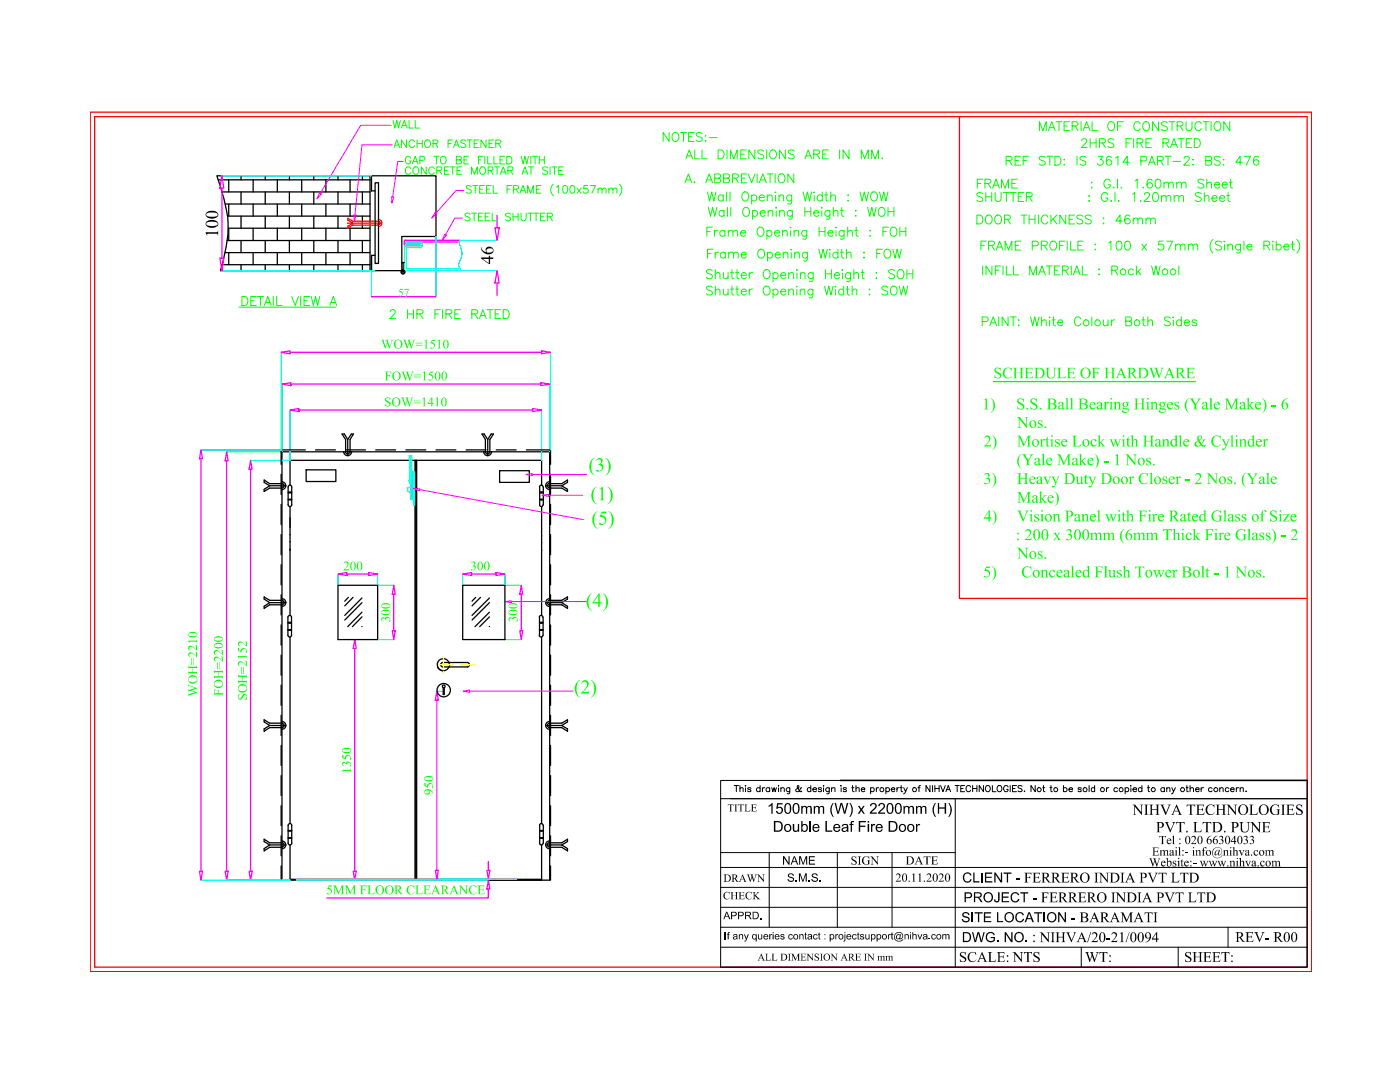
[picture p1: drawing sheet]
<svg xmlns="http://www.w3.org/2000/svg" width="279mm" height="216mm" viewBox="0 0 279 216" stroke-linecap="round" stroke-linejoin="round" font-family="sans-serif">
<!-- layer: 0 -->
<path d="M18 22.4h243.8v171.5h-243.8zM18.9 23.3h242v169.7h-242zM191.5 23.3v96.1" fill="none" stroke="#f00" stroke-width=".25"/>
<!-- layer: DIM -->
<g fill="none" stroke="#0f0" stroke-width=".2">
<path d="M133.5 26.4v1.8l-1.2-1.8v1.8M134.5 26.5a.85 .85 0 0 1 1 .4 .85 .85 0 0 1-.2 1.1 .66 .66 0 0 1-.7 .2 .66 .66 0 0 1-.5-.7l.1-.6zM135.8 26.4h1.2M136.4 26.4v1.8M136.7 36.5l.7-1.8 .7 1.8M136.9 31.7l.7-1.8 .6 1.8M137 35.9h.8M137.1 31.1h.9M137.4 27.3h.7M138.5 36.4h.2zM138.5 26.4h-1.1v1.8h1.1M138.7 29.9v1.8h1"/>
<path d="M140.1 29.9v1.8h1M140.1 26.7a.67 .67 0 0 0-.6-.3 .67 .67 0 0 0-.5 .5l.1 .2 .9 .4 .1 .5a.78 .78 0 0 1-1.1 0M140.7 28.1h.2zM140.8 27v.2zM140.9 36.5l.6-1.8 .7 1.8M141.1 35.9h.9M141.2 38.3l.4 1.8 .4-1.8 .5 1.8 .4-1.8M141.6 27.5h1.5M142.6 35.5h1.1l.1-.3-.1-.3-.3-.2h-.8v1.8h.8a.47 .47 0 0 0 .4-.5 .47 .47 0 0 0-.4-.5M143.3 29.9h.6a.95 .95 0 0 1 .6 .9 .95 .95 0 0 1-.6 .9h-.6zM144.3 39.1a.58 .58 0 0 0-.8 0 .58 .58 0 0 0 0 .8 .58 .58 0 0 0 .8 0M144.3 38.9v1.2"/>
<path d="M144.4 35.5h1l.2-.3-.1-.3-.3-.2h-.8v1.8h.8a.47 .47 0 0 0 .4-.5 .47 .47 0 0 0-.4-.5M145 38.3v1.8M145.1 29.9v1.8M145.7 38.3v1.8M145.8 31.7v-1.8l.6 1.8 .7-1.8v1.8M146.2 35.5h1l.2-.3-.1-.3-.3-.2h-.8v1.8M146.8 35.5l.6 1M147.8 30.8h.7M148 35.5h.6M148.2 38.6a.66 .66 0 0 1 .8-.3 .66 .66 0 0 1 .4 .7v.4a.68 .68 0 0 1-.7 .7 .68 .68 0 0 1-.6-.7zM148.9 29.9h-1.1v1.8h1.1M149.1 34.7h-1.1v1.8h1.1"/>
<path d="M149.3 34.7l.7 1.8 .7-1.8M150 39.1a.58 .58 0 0 1 .8 0 .58 .58 0 0 1 0 .8 .58 .58 0 0 1-.8 0M150 38.9v1.8M150.6 29.9v1.8l-1.1-1.8v1.8M151.1 34.7v1.8M151.5 36.5l.7-1.8 .7 1.8M151.5 39.4h1a.56 .56 0 0 0-.8-.5 .56 .56 0 0 0-.1 1 .54 .54 0 0 0 .9 0M151.8 35.9h.9M152.4 30.2a.67 .67 0 0 0-.6-.3 .67 .67 0 0 0-.6 .4l.2 .3 .8 .3 .2 .5a.78 .78 0 0 1-1.2 0M153 29.9v1.8M153.1 34.7h1.2M153.1 39.2l.5-.3 .4 .1 .1 1.1"/>
<path d="M153.1 38.9v1.2M153.7 34.7v1.8M153.8 30.2a.66 .66 0 0 1 .7-.3 .66 .66 0 0 1 .5 .7v.4a.68 .68 0 0 1-.7 .7 .68 .68 0 0 1-.7-.7zM154.7 34.7v1.8M154.8 38.3v.2zM154.8 39v1.1M155.5 35a.66 .66 0 0 1 .7-.3 .66 .66 0 0 1 .4 .7v.4a.68 .68 0 0 1-.6 .7 .68 .68 0 0 1-.7-.7zM155.5 39.2l.4-.3 .4 .1 .1 1.1M155.5 38.9v1.2M156.7 29.9v1.8l-1.2-1.8v1.8M158 38.9v1.4a.47 .47 0 0 1-.3 .4 .47 .47 0 0 1-.5-.1M158 39.1a.58 .58 0 0 0-.8 0 .58 .58 0 0 0 0 .8 .58 .58 0 0 0 .8 0"/>
<path d="M158.4 34.7v1.8l-1.2-1.8v1.8M158.5 30.2a.67 .67 0 0 0-.6-.3 .67 .67 0 0 0-.6 .4l.2 .3 .8 .3 .2 .5a.78 .78 0 0 1-1.2 0M160.3 38.3l.4 1.8 .4-1.8 .5 1.8 .4-1.8M160.6 31.7l.7-1.8 .7 1.8M160.9 31.1h.8M162.4 30.8l1-.1 .2-.3-.1-.3-.3-.2h-.8v1.8M162.5 38.3v.2zM162.5 39v1.1M163 30.8l.6 .9M164.1 39.1a.58 .58 0 0 0-.8 0 .58 .58 0 0 0 0 .8 .58 .58 0 0 0 .8 0M164.1 38.3v1.8M164.2 30.8h.7"/>
<path d="M164.6 38.9h.6M164.9 38.3v1.4v.3l.4 .1M165.3 29.9h-1.1v1.8h1.1M165.8 39.2l.4-.3 .4 .1 .1 1.1M165.8 38.3v1.8M167.6 29.9v1.8M169.2 39h.1zM169.4 29.9v1.8l-1.2-1.8v1.8M171.6 38.3l.5 1.8 .4-1.8 .4 1.8 .4-1.8M171.9 31.7v-1.8l.7 1.8 .7-1.8v1.8M173.9 38.6a.66 .66 0 0 1 .8-.3 .66 .66 0 0 1 .4 .7v.4a.68 .68 0 0 1-.7 .7 .68 .68 0 0 1-.6-.7zM174 31.7v-1.8l.6 1.8 .7-1.8v1.8"/>
<path d="M175.5 38.3l.5 1.8 .4-1.8 .4 1.8 .4-1.8M176.1 31.5v.2zM141.1 46.2h.6M141.2 50.6h.7M141.4 41.4l.4 1.8 .4-1.8 .4 1.8 .5-1.8M142.2 45.3h-1.1v1.8M142.2 54a.67 .67 0 0 0-.7-.2 .67 .67 0 0 0-.5 .4l.2 .3 .8 .3a.45 .45 0 0 1 .2 .5 .45 .45 0 0 1-.5 .3l-.5-.1-.2-.1M142.2 57.3a.67 .67 0 0 0-.7-.2 .67 .67 0 0 0-.5 .4l.2 .3 .8 .3 .2 .5a.78 .78 0 0 1-1.2 0M142.3 49.7h-1.1v1.8M142.6 46v1.1M142.7 50.3v1.2M142.8 54.7l.4-.3 .4 .1 .1 1.1"/>
<path d="M142.8 58l.4-.3 .4 .1 .1 1.1M142.8 53.8v1.8M142.8 57.1v1.8M143.3 46a.57 .57 0 0 0-.7 .5M143.4 50.3a.57 .57 0 0 0-.7 .5M144.4 54.4l.1 1.1 .4 .1 .4-.3M144.4 57.7l.1 1.1 .4 .1 .4-.4M144.5 42.2a.57 .57 0 0 0-.8 0 .57 .57 0 0 0 0 .8 .57 .57 0 0 0 .8-.1M144.5 42v1.2M144.7 46.2a.57 .57 0 0 0-.9-.1 .57 .57 0 0 0 0 .9 .57 .57 0 0 0 .9-.1M144.7 46v1.1M144.8 50.6a.57 .57 0 0 0-.9-.1 .57 .57 0 0 0 0 .8 .57 .57 0 0 0 .9 0"/>
<path d="M144.8 50.3v1.2M145.2 41.4v1.8M145.3 54.4v1.2M145.3 57.7v1.2M145.3 46.3l.5-.3h.4l.1 1.1M145.3 46v1.1M145.4 50.7l.3-.3a.44 .44 0 0 1 .7 .3v.8M145.4 50.3v1.2M145.8 54.4h.6M145.8 57.7h.6M145.9 41.4v1.8M146.1 53.8v1.5v.2l.4 .1"/>
<path d="M146.1 57.1v1.4v.3l.4 .1M146.3 46.3l.4-.3h.4l.1 1.1M146.4 50.7l.4-.4 .4 .1 .1 1.1M146.8 54.4h.6M146.8 57.7h.6M147.1 53.8v1.5l.1 .2 .3 .1M147.1 57.1v1.4l.1 .3 .3 .1M147.8 46.5h1a.55 .55 0 0 0-.8-.5 .55 .55 0 0 0-.1 .9 .54 .54 0 0 0 .9 0M147.9 50.8h1a.55 .55 0 0 0-.7-.4 .55 .55 0 0 0-.2 .9 .54 .54 0 0 0 .9 0M147.9 54.9h1v-.3a.57 .57 0 0 0-.8 0 .57 .57 0 0 0 0 .8 .57 .57 0 0 0 .8 0M147.9 58.2h1a.55 .55 0 0 0-.7-.5 .55 .55 0 0 0-.2 .9 .54 .54 0 0 0 .9 0M148.4 41.6a.66 .66 0 0 1 .7-.2 .66 .66 0 0 1 .5 .7v.4a.68 .68 0 0 1-.7 .7 .68 .68 0 0 1-.7-.7z"/>
<path d="M149.5 54.4v1.2M149.5 57.7v1.2M150.2 42.2a.57 .57 0 0 1 .8 0 .57 .57 0 0 1 0 .8 .57 .57 0 0 1-.8-.1M150.2 42v1.8M150.2 54.4a.57 .57 0 0 0-.7 .5M150.2 57.7a.57 .57 0 0 0-.7 .5M151.3 45.6a.66 .66 0 0 1 .7-.2 .66 .66 0 0 1 .5 .6v.5a.68 .68 0 0 1-.7 .7 .68 .68 0 0 1-.7-.7zM151.4 50a.66 .66 0 0 1 .7-.3 .66 .66 0 0 1 .5 .7v.4a.68 .68 0 0 1-.7 .7 .68 .68 0 0 1-.7-.7zM151.7 42.5h1a.55 .55 0 0 0-.8-.5 .55 .55 0 0 0-.1 .9 .54 .54 0 0 0 .9 0M152.5 54a.66 .66 0 0 1 .8-.2 .66 .66 0 0 1 .4 .7 .83 .83 0 0 1-.9 1.1l-.1-.1a1.15 1.15 0 0 1-.2-1.5zM152.5 57.3a.66 .66 0 0 1 .8-.2 .66 .66 0 0 1 .4 .7v.4a.68 .68 0 0 1-.7 .7 .68 .68 0 0 1-.7-.7zM153 46.2a.57 .57 0 0 1 .9-.1 .57 .57 0 0 1 0 .9 .57 .57 0 0 1-.9-.1"/>
<path d="M153 46v1.7M153.2 50.6a.57 .57 0 0 1 .8-.1 .57 .57 0 0 1 0 .8 .57 .57 0 0 1-.8 0M153.2 50.3v1.8M153.3 42.3l.4-.3 .4 .1 .1 1.1M153.3 42v1.2M154.3 54.6a.57 .57 0 0 1 .8 0 .57 .57 0 0 1 0 .8 .57 .57 0 0 1-.8 0M154.3 57.9a.57 .57 0 0 1 .8 0 .57 .57 0 0 1 0 .8 .57 .57 0 0 1-.8-.1M154.3 54.4v1.8M154.3 57.7v1.8M154.6 46.5h1a.55 .55 0 0 0-.8-.5 .55 .55 0 0 0-.1 .9 .54 .54 0 0 0 .9 0M154.7 50.8h1a.55 .55 0 0 0-.8-.4 .55 .55 0 0 0-.1 .9 .54 .54 0 0 0 .9 0M154.8 41.5h.2z"/>
<path d="M154.9 42.1v1.1M155.6 42.3l.4-.3 .4 .1 .1 1.1M155.6 42v1.2M155.8 54.9h1l-.1-.3a.57 .57 0 0 0-.8 0 .57 .57 0 0 0 .1 .8 .57 .57 0 0 0 .8 0M155.8 58.2h1a.55 .55 0 0 0-.8-.5 .55 .55 0 0 0-.1 .9 .54 .54 0 0 0 .9 0M156.2 46.3l.4-.3h.4l.1 1.1M156.2 46v1.1M156.3 50.7l.4-.4 .5 .1v1.1M156.3 50.3v1.2M157.4 54.7l.5-.3 .4 .1 .1 1.1M157.4 58l.4-.3 .5 .1v1.1M157.4 54.4v1.2"/>
<path d="M157.4 57.7v1.2M157.8 45.3v.2zM157.8 46v1.1M157.9 49.7v.2zM157.9 50.4v1.1M158.1 42v1.3a.47 .47 0 0 1-.2 .4 .47 .47 0 0 1-.5 0M158.1 42.2a.57 .57 0 0 0-.8 0 .57 .57 0 0 0 0 .8 .57 .57 0 0 0 .8-.1M158.5 46.3l.4-.3h.4l.1 1.1M158.5 46v1.1M158.6 50.7l.4-.4 .4 .1 .1 1.1M158.6 50.3v1.2M159 53.9h.1z"/>
<path d="M159 57.1v.2zM159 57.8v1.1M159.1 54.5v1.1M159.7 58l.4-.3 .4 .1 .1 1.1M159.7 57.7v1.2M159.7 54.7l.5-.3 .4 .1 .1 1.1M159.7 54.4v1.2M160.6 41.4v1.8M160.6 42.2h1.2M161 46v1.3a.47 .47 0 0 1-.3 .4 .47 .47 0 0 1-.5 0M161 46.2a.57 .57 0 0 0-.8-.1 .57 .57 0 0 0 0 .9 .57 .57 0 0 0 .8-.1M161.1 50.3v1.4a.47 .47 0 0 1-.2 .4 .47 .47 0 0 1-.5-.1"/>
<path d="M161.1 50.6a.57 .57 0 0 0-.8-.1 .57 .57 0 0 0 0 .8 .57 .57 0 0 0 .8 0M161.8 41.4v1.8M162.2 57.7v1.3a.47 .47 0 0 1-.2 .4 .47 .47 0 0 1-.5 0M162.2 57.9a.57 .57 0 0 0-.8 0 .57 .57 0 0 0 0 .8 .57 .57 0 0 0 .8-.1M162.3 54.4v1.4a.47 .47 0 0 1-.3 .4 .47 .47 0 0 1-.5-.1M162.3 54.6a.57 .57 0 0 0-.9 0 .57 .57 0 0 0 0 .8 .57 .57 0 0 0 .9 0M162.4 42.5h1a.55 .55 0 0 0-.8-.5 .55 .55 0 0 0-.1 .9 .54 .54 0 0 0 .9 0M163.4 49.7l.4 1.8 .5-1.8 .4 1.8 .4-1.8M163.5 46.2h1.1M163.5 45.3v1.8M164 41.4v.2zM164 42.1v1.1"/>
<path d="M164.6 57.1l.4 1.8 .4-1.8 .4 1.8 .5-1.8M164.6 45.3v1.8M164.7 53.8v1.8M164.7 54.6h1.2M165.2 46.5h1.1a.55 .55 0 0 0-.8-.5 .55 .55 0 0 0-.2 .9 .54 .54 0 0 0 1 0M165.6 42v1.3a.47 .47 0 0 1-.3 .4 .47 .47 0 0 1-.4 0M165.6 42.2a.57 .57 0 0 0-.8 0 .57 .57 0 0 0 0 .8 .57 .57 0 0 0 .8-.1M165.6 49.7v.2zM165.6 50.4v1.1M165.9 53.8v1.8M166.3 42.3l.4-.3 .4 .1 .1 1.1M166.3 41.4v1.8"/>
<path d="M166.5 54.9h1l-.1-.3a.57 .57 0 0 0-.8 0 .57 .57 0 0 0 .1 .8 .57 .57 0 0 0 .8 0M166.8 57.1v.2zM166.8 57.8v1.1M166.8 45.3v.2zM166.8 46v1.1M167.2 50.6a.57 .57 0 0 0-.8-.1 .57 .57 0 0 0 0 .8 .57 .57 0 0 0 .8 0M167.2 49.7v1.8M167.7 42h.6M167.7 50.3h.6M168 41.4v1.4l.1 .3 .3 .1M168 49.7v1.5l.1 .2 .3 .1M168.1 53.8v.2z"/>
<path d="M168.1 54.5v1.1M168.4 57.9a.57 .57 0 0 0-.9 0 .57 .57 0 0 0 0 .8 .57 .57 0 0 0 .9-.1M168.4 57.1v1.8M168.5 46v1.3a.47 .47 0 0 1-.3 .4 .47 .47 0 0 1-.5 0M168.5 46.2a.57 .57 0 0 0-.9-.1 .57 .57 0 0 0 0 .9 .57 .57 0 0 0 .9-.1M168.9 57.7h.6M168.9 50.7l.4-.4 .5 .1 .1 1.1M168.9 49.7v1.8M169.1 57.1v1.4l.1 .3 .4 .1M169.2 40h.1zM169.2 46.3l.4-.3h.4l.1 1.1M169.2 45.3v1.8"/>
<path d="M169.7 54.4v1.4a.47 .47 0 0 1-.2 .4 .47 .47 0 0 1-.5-.1M169.7 54.6a.57 .57 0 0 0-.8 0 .57 .57 0 0 0 0 .8 .57 .57 0 0 0 .8 0M170.1 58l.4-.3 .4 .1 .1 1.1M170.1 57.1v1.8M170.4 54.7l.4-.3 .5 .1v1.1M170.4 53.8v1.8M170.6 46h.6M170.7 42.1h.2zM170.7 43.1h.2zM170.9 45.3v1.5l.1 .3h.3M171.8 54.4h.6M172.1 53.8v1.5l.1 .2 .3 .1"/>
<path d="M172.4 50.4h.1zM172.4 51.4h.1zM173.2 41.4l.4 1.8 .4-1.8 .4 1.8 .5-1.8M173.5 58.8h.1zM173.5 57.7v.2zM173.6 46h.2zM173.6 47.1h.2zM174.8 54.5h.2zM174.8 55.5h.2zM175 50.6h.7M175.4 41.6a.66 .66 0 0 1 .8-.2 .66 .66 0 0 1 .4 .7v.4a.68 .68 0 0 1-.6 .7 .68 .68 0 0 1-.7-.7zM176.1 49.7h-1.1v1.8"/>
<path d="M176.2 46.2h.7M176.8 49.8a.85 .85 0 0 1 1 .4 .85 .85 0 0 1-.2 1.1 .66 .66 0 0 1-.7 .2 .66 .66 0 0 1-.5-.7v-.4zM177.2 57.3a.67 .67 0 0 0-.7-.2 .67 .67 0 0 0-.5 .4l.2 .3 .8 .3 .2 .5a.78 .78 0 0 1-1.2 0M177.2 42.2h1.2M177.2 41.4v1.8M177.3 45.3h-1.1v1.8M178 45.4a.84 .84 0 0 1 .9 .3 .84 .84 0 0 1 0 1 .65 .65 0 0 1-.7 .4 .65 .65 0 0 1-.6-.6 1.11 1.11 0 0 1 .4-1.1zM178 57.2a.85 .85 0 0 1 1 .4 .85 .85 0 0 1-.1 1 .66 .66 0 0 1-.8 .2 .66 .66 0 0 1-.4-.6v-.4zM178.2 49.7l.4 1.8 .4-1.8 .5 1.8 .4-1.8M178.4 41.4v1.8M178.5 54a.67 .67 0 0 0-.6-.2 .67 .67 0 0 0-.6 .4l.2 .3 .9 .3a.45 .45 0 0 1 .1 .5 .45 .45 0 0 1-.4 .3l-.6-.1-.2-.1M179.2 54a.66 .66 0 0 1 .8-.2 .66 .66 0 0 1 .4 .7 .83 .83 0 0 1-.9 1.1l-.1-.1a1.15 1.15 0 0 1-.2-1.5z"/>
<path d="M179.5 57.1l.4 1.8 .4-1.8 .4 1.8 .5-1.8M179.6 46.2h1.2M179.6 45.3v1.8M180.8 45.3v1.8M181 54.6h1.2M181 53.8v1.8M182.2 53.8v1.8"/>
</g>
<!-- layer: 0 -->
<g fill="#0f0">
<path d="M196.4 79.7l.5-.2v2l.3 .2h-.8l.3-.2v-1.7z"/>
<path d="M197.7 79.4l.6 .5 .3 .6-.1 1.1-.7 .8 .4-.7 .1-1.2-.3-.8z"/>
<path d="M203.1 79.7l.3-.2 .7 .1 .2-.1v.7l-.4-.5h-.4a.43 .43 0 0 0-.2 .5 .43 .43 0 0 0 .5 .2l.5 .4 .1 .5-.3 .4-1-.1-.1 .1v-.7l.3 .4 .3 .2a.41 .41 0 0 0 .5-.3 .41 .41 0 0 0-.4-.5l-.7-.5z"/>
<path d="M205.7 79.8l.4-.3 .6 .1 .2-.1v.7l-.2-.4-.4-.2a.37 .37 0 0 0-.4 .4 .37 .37 0 0 0 .4 .3l.6 .4 .2 .3-.1 .4-.4 .3-.7-.1-.2 .1v-.7l.2 .5 .4 .1a.4 .4 0 0 0 .5-.4 .4 .4 0 0 0-.5-.4l-.5-.4z"/>
<path d="M212.6 79.6l.5-.2v2l.2 .3h-.7l.2-.2v-1.8z"/>
<path d="M213.5 79.6l.5-.2v2.1l.2 .2h-.7l.3-.2v-1.7z"/>
<path d="M220.2 80.4l.5-.2v.3l.2-.2a.18 .18 0 0 1 .2-.1 .18 .18 0 0 1 0 .3l-.2-.1-.2 .2v.9l.3 .2h-.8l.2-.1v-1.1z"/>
<path d="M222.2 80.4l.5-.2v.3l.2-.2a.4 .4 0 0 1 .5 0 .4 .4 0 0 1 .2 .4v.8l.2 .2h-.7l.2-.2v-.7a.31 .31 0 0 0-.2-.4 .31 .31 0 0 0-.4 .2v1l.2 .1h-.7l.2-.1v-1.1z"/>
<path d="M226.3 79.5h1l-.4 .2v.8h1v-.8l-.3-.2h.9l-.3 .2v1.8l.3 .2h-.9l.3-.2v-.9h-1v.9l.4 .2h-1l.3-.2v-1.8z"/>
<path d="M229.5 80.4l.6-.2v.3l.2-.3h.5l.1 .3v1l.3 .2h-.8l.2-.1v-.9a.3 .3 0 0 0-.2-.3 .3 .3 0 0 0-.3 .2v.9l.2 .2h-.8l.3-.3v-.9z"/>
<path d="M234.5 80.3l.8-.1v.5l-.1-.2a.28 .28 0 0 0-.3-.3 .28 .28 0 0 0-.3 .2 .28 .28 0 0 0 .2 .4l.4 .1a.49 .49 0 0 1 0 .7 .49 .49 0 0 1-.7 0l-.1-.4 .3 .4a.3 .3 0 0 0 .5-.2 .3 .3 0 0 0-.4-.3l-.1-.1a.42 .42 0 0 1-.2-.7z"/>
<path d="M236.9 79.7l.4-.3-.4 .5-.2 .7 .2 1.2 .4 .6-.6-.5-.3-.8 .1-.8z"/>
<path d="M237.4 79.5h1l-.3 .3 .5 .8 .6-.7v-.2l-.3-.2h.8l-.3 .2-.7 1.1v.8l.3 .1h-.9l.3-.1v-.8l-.6-1z"/>
<path d="M241.3 79.6l.5-.2v2.2l.2 .1h-.7l.2-.1v-1.9z"/>
<path d="M244.4 79.5h.6l.8 1.7 .8-1.7h.6l-.3 .2v1.8l.3 .2h-.9l.3-.3v-1.5l-.8 1.8-.9-1.8v1.6l.3 .2h-.8l.3-.3v-1.6z"/>
<path d="M248.7 79.6l.5-.2v1.5l.6-.5-.1-.2h.6l-.8 .6 .5 .6 .4 .3h-.7v-.2l-.5-.6v.5l.3 .3h-.8l.3-.1v-1.9z"/>
<path d="M251.9 79.4l.5 .4 .3 .8v.9l-.3 .5-.5 .4 .5-.7v-1l-.1-.7z"/>
<path d="M253.8 80.8h.8v.3h-.8z"/>
<path d="M202.9 83.2h.6l1.3 1.6v-1.4l-.3-.2h.8l-.4 .2v2l-1.4-1.7v1.4l.3 .3h-.8l.3-.2v-1.7z"/>
<path d="M207.2 84.1l.3-.3h.5v.6l-.1-.2a.28 .28 0 0 0-.2-.3 .28 .28 0 0 0-.4 .2 .28 .28 0 0 0 .2 .3l.5 .4a.55 .55 0 0 1-.2 .6 .55 .55 0 0 1-.6 0v-.5a.37 .37 0 0 0 .3 .4 .37 .37 0 0 0 .4-.3l-.7-.4z"/>
<path d="M196.6 87.1l.6-.2 .4 .3v.6l-.9 1h.9l.2-.1-.1 .4h-1.3l.8-.8 .2-.6-.3-.5h-.4l-.3 .3z"/>
<path d="M198 86.9l.6 .4 .3 .8-.2 1.1-.7 .6 .5-.6 .1-.7-.1-1.1z"/>
<path d="M203 86.9h.6l.8 1.7 .8-1.7h.6l-.3 .3v1.6v.2l.3 .1h-.9l.3-.2v-1.6l-.9 1.8-.8-1.8v1.7l.3 .1h-.8l.3-.2v-1.8z"/>
<path d="M207.5 87.8l.5-.2v.3a.26 .26 0 0 1 .3-.3 .26 .26 0 0 1 .2 .3l-.3-.1-.2 .2v.9l.3 .2h-.8l.2-.2v-1z"/>
<path d="M209 87.2l.1 .5h.3h-.3v1.2l.4-.1a.33 .33 0 0 1-.4 .3 .33 .33 0 0 1-.3-.4v-1h-.2z"/>
<path d="M210.6 87.7l.8-.1v.5a.31 .31 0 0 0-.3-.4 .31 .31 0 0 0-.3 .4l.7 .4a.55 .55 0 0 1-.2 .6 .55 .55 0 0 1-.7 0l-.1-.5 .2 .2a.3 .3 0 0 0 .3 .3 .3 .3 0 0 0 .3-.3 .3 .3 0 0 0-.3-.3 .45 .45 0 0 1-.4-.8z"/>
<path d="M214 86.9h.9l-.3 .2v1.8l.7 .1 .5-.5-.1 .6h-1.7l.3-.1v-1.9z"/>
<path d="M217.8 87.9l.6-.3a.31 .31 0 0 1 .3 .1 .31 .31 0 0 1 0 .4l-.2-.1a.34 .34 0 0 0-.4-.3 .34 .34 0 0 0-.2 .5l.1 .4a.44 .44 0 0 0 .4 .3 .44 .44 0 0 0 .4-.4l-.2 .6h-.6l-.4-.5z"/>
<path d="M219 87l.5-.1v1.4l.5-.5-.1-.1h.7l-.8 .5 .8 .9h-.7l.1-.3-.5-.5v.7l.3 .1h-.8l.3-.2v-1.7z"/>
<path d="M221.5 87.7h.6l-.2 .2 .4 .9 .3-.7-.1-.3-.2-.1h.6l-.1 .2 .3 .8 .3-.9-.1-.1h.4l-.2 .2-.4 1.2-.5-.9-.5 .9-.4-1.2z"/>
<path d="M225.1 87.2l.1 .5h.4h-.4v1.2l.4-.1-.2 .3a.32 .32 0 0 1-.4 0 .32 .32 0 0 1-.1-.4v-1h-.2z"/>
<path d="M225.6 87l.5-.1v1l.3-.2a.42 .42 0 0 1 .5 0 .42 .42 0 0 1 .1 .6v.7l.2 .1h-.7l.2-.1v-.7a.32 .32 0 0 0-.1-.5 .32 .32 0 0 0-.5 .2v.9l.3 .2h-.7l.2-.2v-1.7z"/>
<path d="M228.1 86.9h.9l-.3 .3v.8h1v-.8l-.3-.3h.9l-.3 .3v1.7l.3 .2h-.9l.3-.2v-.8h-1v.8l.3 .2h-.9l.3-.2v-1.8z"/>
<path d="M231.9 87.8l.5-.2v.3l.2-.2a.4 .4 0 0 1 .5-.1 .4 .4 0 0 1 .1 .6v.7l.2 .2h-.7l.3-.2v-.7a.31 .31 0 0 0-.2-.4 .31 .31 0 0 0-.4 .2v1l.2 .1h-.7l.2-.1v-1.2z"/>
<path d="M235.2 87l.5-.1v1.9l.2 .3h-.7l.2-.1v-1.9z"/>
<path d="M241.9 87.3l.6-.4 1 .1 .1-.1v.7l-.3-.5-.7-.1-.4 .3-.1 .4v.7l.2 .4 .8 .2 .5-.5-.2 .5-.9 .1-.6-.4-.2-.9z"/>
<path d="M243.8 87.7h.7l-.2 .2 .4 .8 .4-.8-.2-.2h.5l-.2 .1-.8 1.9a.22 .22 0 0 1-.3 .1 .22 .22 0 0 1-.1-.3 .27 .27 0 0 0 .3 0 .27 .27 0 0 0 .2-.2l.1-.2z"/>
<path d="M245.5 87l.5-.1v2l.3 .2h-.8l.3-.1v-1.9z"/>
<path d="M247.2 87.8l.5-.2v.3l.4-.2a.39 .39 0 0 1 .4 0 .39 .39 0 0 1 .1 .5v.8l.2 .1h-.7l.3-.2v-.7a.33 .33 0 0 0-.3-.4 .33 .33 0 0 0-.4 .2v.9l.3 .2h-.7l.2-.2v-1z"/>
<path d="M252 87.8l.5-.2v.3a.22 .22 0 0 1 .3-.3 .22 .22 0 0 1 .2 .3 .25 .25 0 0 0-.3-.1 .25 .25 0 0 0-.2 .3v.8l.2 .2h-.7l.2-.1v-1.2z"/>
<path d="M203.4 90.9l.5-.3-.4 .4-.2 .8 .1 1.1 .5 .6-.6-.4-.3-.8v-.7z"/>
<path d="M204 90.7h.9l-.2 .2 .5 .9 .5-.8-.2-.3h.8l-.4 .2-.6 1v.8l.3 .1h-.9l.2-.1v-.8l-.6-1z"/>
<path d="M207.9 90.7l.5-.1v2.1l.2 .1h-.7l.2-.1v-1.9z"/>
<path d="M211 90.7h.6l.8 1.7 .8-1.7h.6l-.3 .1v1.9l.3 .1h-1l.4-.2v-1.6l-.9 1.8-.9-1.8v1.7l.3 .1h-.7l.3-.2v-1.7z"/>
<path d="M215.3 90.7l.5-.1v1.4l.5-.4-.1-.2h.6l-.7 .5 .4 .6 .4 .3h-.7l.1-.1-.5-.7v.7l.2 .1h-.7l.2-.1v-1.9z"/>
<path d="M218.4 90.6l.6 .5 .3 .7-.2 1.1-.7 .6 .4-.5 .2-.6-.1-1.2z"/>
<path d="M220.4 92h.8v.2h-.8z"/>
<path d="M222.5 90.9l.6-.3v2.1l.3 .1h-.8l.3-.1v-1.5a.2 .2 0 0 0-.1-.3 .2 .2 0 0 0-.2 .1z"/>
<path d="M224.6 90.7h.5l1.4 1.6v-1.5l-.3-.1h.7l-.3 .3v1.9l-1.5-1.8v1.4l.1 .3h.2h-.7l.3-.1v-1.7z"/>
<path d="M228.8 91.6l.2-.3h.6v.5h-.1a.33 .33 0 0 0-.2-.4 .33 .33 0 0 0-.4 .2l.7 .5 .2 .3-.1 .3-.3 .2h-.7v-.5l.2 .2a.3 .3 0 0 0 .4 .2 .3 .3 0 0 0 .2-.3 .3 .3 0 0 0-.3-.3l-.4-.2z"/>
<path d="M196.5 94.6l.3-.2h.4l.3 .3-.1 .4-.2 .2 .4 .3v.5l-.3 .4-.4 .1a.23 .23 0 0 1-.3 0 .23 .23 0 0 1-.1-.3l.3 .1a.49 .49 0 0 0 .6-.5 .49 .49 0 0 0-.7-.4l.3-.2a.39 .39 0 0 0 .1-.6 .39 .39 0 0 0-.6 .2z"/>
<path d="M198 94.3l.4 .3 .4 .8-.1 1.1-.7 .8 .5-.8v-1.1l-.1-.5z"/>
<path d="M203 94.4h.9l-.3 .2v.8h1v-.8l-.3-.2h.9l-.2 .1-.1 .2v1.6l.3 .3h-.9l.3-.2v-.9h-1v.9l.3 .2h-.9l.3-.2v-1.8z"/>
<path d="M208.2 95.1h.7l-.2 .2 .4 .9 .4-.8-.2-.3h.5l-.7 1.5-.6-1.3z"/>
<path d="M209.9 95.1h.6l-.1 .1v.2l.3 .8 .4-.9-.1-.2h.4l-.9 1.9a.28 .28 0 0 1-.3 .3 .28 .28 0 0 1-.2-.3 .35 .35 0 0 0 .5-.2l.1-.3z"/>
<path d="M214.6 95.1h.6v1a.3 .3 0 0 0 .2 .3 .3 .3 0 0 0 .3-.2v-.9l-.2-.2h.5v1.2l.3 .1-.5 .2-.1-.3-.4 .3-.4-.1v-1.1z"/>
<path d="M216.7 94.6l.1 .5h.3v.1h-.3v1.2l.3-.1a.3 .3 0 0 1-.3 .3 .3 .3 0 0 1-.3-.3v-1.1h-.2z"/>
<path d="M217.2 95.1h.7l-.2 .3 .4 .8 .4-.9-.2-.2h.5l-.2 .2-.7 1.7-.2 .2a.21 .21 0 0 1-.3 .1 .21 .21 0 0 1-.1-.3 .21 .21 0 0 1 .3 0l.3-.5z"/>
<path d="M225.2 95.2l.5-.1v.3a.31 .31 0 0 1 .3-.3 .31 .31 0 0 1 .3 .2l-.1 .1-.3-.1-.2 .2v.8l.3 .3h-.7l.2-.2v-1z"/>
<path d="M227.5 94.7l.6-.3 .9 .1 .1-.2v.8l-.4-.5-.5-.1-.4 .3-.2 .5 .1 .7 .4 .5h.6l.5-.4-.4 .4-.7 .1-.7-.4-.1-.4v-.6z"/>
<path d="M229.4 94.5l.5-.2v2l.2 .3h-.7l.2-.2v-1.8z"/>
<path d="M232 95.3l.3-.2h.6v.5l-.3-.4a.23 .23 0 0 0-.4 .1 .23 .23 0 0 0 .2 .3l.6 .4v.3l-.4 .3h-.6v-.5l.1 .2a.31 .31 0 0 0 .3 .3 .31 .31 0 0 0 .3-.3 .31 .31 0 0 0-.3-.3l-.1-.1a.4 .4 0 0 1-.3-.6z"/>
<path d="M234.6 95.2l.5-.1v.3l.1-.1a.22 .22 0 0 1 .3-.2 .22 .22 0 0 1 .1 .3l-.3-.1-.2 .2v.9l.2 .2h-.7l.2-.2v-1z"/>
<path d="M236.6 95.7h.8v.3h-.8z"/>
<path d="M238.6 94.6l.3-.2h.4l.3 .2 .1 .7-.9 1h.8l.2-.1-.1 .4h-1.3l.8-.9 .3-.5-.1-.4-.3-.2-.4 .1-.2 .3z"/>
<path d="M240.8 94.4h.6l1.3 1.6v-1.4l-.3-.2h.7l-.3 .2v2l-1.5-1.7v1.4l.3 .3h-.7l.3-.2v-1.7z"/>
<path d="M245 95.2l.8-.1v.5v-.2a.28 .28 0 0 0-.4-.3 .28 .28 0 0 0-.1 .5l.6 .4v.3l-.4 .3h-.5v-.5l.2 .3a.28 .28 0 0 0 .5 0 .28 .28 0 0 0-.3-.4l-.4-.3z"/>
<path d="M248.3 94.6l.4-.3-.4 .4-.2 .7 .1 1.2 .5 .7-.5-.4-.4-.8 .1-.8z"/>
<path d="M248.8 94.4h.9l-.2 .3 .5 .8 .5-.8-.2-.3h.8l-.3 .2-.2 .3a2.05 2.05 0 0 0-.5 1.4l.3 .3h-.9l.3-.2v-.7l-.7-1.1z"/>
<path d="M252.7 94.5l.5-.2v2.1l.2 .2h-.7l.2-.2v-1.8z"/>
<path d="M203 98.2h.6l.8 1.7 .8-1.7h.6l-.3 .2v1.6v.2l.3 .1h-.9l.3-.2v-1.6l-.9 1.8-.8-1.8v1.7l.3 .1h-.8l.3-.2v-1.8z"/>
<path d="M207.3 98.2l.5-.2v1.5l.5-.5v-.2h.6l-.8 .6 .8 .9h-.6v-.2l-.5-.6v.6l.3 .2h-.8l.3-.2v-1.7z"/>
<path d="M210.5 98l.5 .5 .3 .9-.3 1.1-.5 .5 .5-.8v-1.1l-.1-.4z"/>
<path d="M198 101.8l.6 .4 .3 .7-.1 1-.8 .9 .5-.6 .1-.5-.1-1.2z"/>
<path d="M203 101.9h.9l-.3 .3 .7 1.4 .6-1.5-.3-.2h.7l-.4 .4-.7 1.8-.9-2z"/>
<path d="M206.5 102.7l.8-.1-.1 .4a.28 .28 0 0 0-.1-.4 .28 .28 0 0 0-.4 .1 .28 .28 0 0 0 .1 .4l.6 .5a.6 .6 0 0 1-.9 .4l-.1-.5 .3 .5a.28 .28 0 0 0 .4-.2 .28 .28 0 0 0-.2-.4l-.5-.3z"/>
<path d="M210.1 102.7l.5-.1v.3l.3-.3a.39 .39 0 0 1 .4 0 .39 .39 0 0 1 .1 .5v.8l.2 .1h-.7l.3-.1v-.8a.31 .31 0 0 0-.2-.4 .31 .31 0 0 0-.4 .2v1l.2 .1h-.7l.2-.1v-1.1z"/>
<path d="M215.8 102.7l.5-.1v.3l.2-.2a.4 .4 0 0 1 .5-.1 .4 .4 0 0 1 .1 .5v.8l.3 .1h-.8l.3-.1v-.8a.31 .31 0 0 0-.2-.3 .31 .31 0 0 0-.4 .1v1l.2 .1h-.7l.2-.1v-1.1z"/>
<path d="M218.9 102l.5-.2v2.1l.3 .1h-.7l.2-.1v-1.8z"/>
<path d="M220.6 102.6h.6l-.2 .2 .4 .9 .3-.7-.3-.4h.7l-.2 .3 .3 .8 .4-.9-.2-.2h.5l-.7 1.5-.4-.9-.6 .9-.4-1.3z"/>
<path d="M224.3 102.1v.5h.4l-.4 .1v1a.2 .2 0 0 0 .2 .2 .2 .2 0 0 0 .2-.2 .33 .33 0 0 1-.3 .4 .33 .33 0 0 1-.3-.4v-1l-.3-.1z"/>
<path d="M224.7 102l.5-.2v1.1l.4-.3 .4 .1 .1 1.2 .2 .1h-.7h.2l.1-.8a.34 .34 0 0 0-.2-.5 .34 .34 0 0 0-.5 .2v.9l.3 .2h-.7l.2-.1v-1.8z"/>
<path d="M227.2 101.9h1.6v.4l-.3-.3h-.7v.9h.5l.3-.3v.7l-.3-.3h-.5v.8l.3 .2h-.9l.3-.1v-1.8z"/>
<path d="M229.9 102.7l.5-.1v.3a.26 .26 0 0 1 .3-.3 .26 .26 0 0 1 .2 .2h-.3l-.2 .2v.8l.2 .2h-.7l.2-.1v-1.1z"/>
<path d="M237.3 102.1l.1 .5h.3l-.3 .1v1.1l.2 .1 .1-.2a.31 .31 0 0 1-.3 .4 .31 .31 0 0 1-.3-.4v-1l-.2-.1z"/>
<path d="M242 102.2l.7-.4 .7 .2 .2-.2 .1 .7-.5-.5-.7 .1-.3 .3-.1 .7 .3 .7 .7 .2 .3-.1v-.9l-.3-.1h.8l-.2 .1v.9l-.4 .2h-.7l-.5-.3-.3-.5v-.6z"/>
<path d="M244.1 102l.5-.2v2.1l.2 .1h-.7l.3-.3-.1-1.7z"/>
<path d="M246.6 102.7l.8-.1-.1 .4a.29 .29 0 0 0-.3-.4 .29 .29 0 0 0-.2 .5l.4 .1a.51 .51 0 0 1 .2 .8 .51 .51 0 0 1-.8 0l-.1-.5 .2 .3a.3 .3 0 0 0 .3 .2 .3 .3 0 0 0 .3-.3 .3 .3 0 0 0-.3-.3h-.2a.44 .44 0 0 1-.2-.7z"/>
<path d="M247.9 102.7l.8-.1-.1 .4a.28 .28 0 0 0-.3-.4 .28 .28 0 0 0-.2 .5l.4 .2a.5 .5 0 0 1 .1 .7 .5 .5 0 0 1-.7 0l-.1-.5 .1 .2a.34 .34 0 0 0 .3 .3 .34 .34 0 0 0 .4-.3l-.6-.3a.44 .44 0 0 1-.1-.7z"/>
<path d="M251.9 101.9l.4-.1a.23 .23 0 0 1 .3 .1 .23 .23 0 0 1 0 .3h-.1a.3 .3 0 0 0-.4-.3 .3 .3 0 0 0-.1 .5v.2h.4l-.4 .1v1.2l.4 .1h-.9l.2-.1v-1.2l-.2-.1h.2z"/>
<path d="M253.6 102l.3-.2 .7 .2 .1-.2v.8l-.1-.3-.5-.3a.38 .38 0 0 0-.4 .3 .38 .38 0 0 0 .4 .4l.7 .5 .1 .5-.5 .4-.8-.1-.1 .1v-.7l.1 .3 .4 .3a.42 .42 0 0 0 .6-.3 .42 .42 0 0 0-.4-.5l-.7-.6z"/>
<path d="M256.1 102.6h1.3l-1 1.4 .7-.1 .2-.3v.4h-1.3l1-1.3h-.7l-.2 .3z"/>
<path d="M204.7 105.8l.6-.2 .5 .4-.1 .6-.8 1h.7l.3-.2-.1 .4h-1.3l1-1.1v-.5l-.2-.3a.53 .53 0 0 0-.7 .3z"/>
<path d="M210.2 106.3h.7l-.2 .2 .3 .3 .2-.3-.1-.2h.5l-.6 .6 .7 .9h-.7l.2-.2-.3-.5-.4 .5 .2 .2h-.5l.6-.8z"/>
<path d="M212.8 105.9l.6-.3 .4 .3v.3l-.3 .3 .3 .2 .2 .5-.3 .4-.5 .2a.26 .26 0 0 1-.3 0 .26 .26 0 0 1-.1-.2l.7 .1 .2-.2-.1-.6-.5-.2 .4-.4a.38 .38 0 0 0-.2-.5 .38 .38 0 0 0-.5 .3z"/>
<path d="M217.5 106.5l.5-.2v.3l.4-.3 .4 .1a.21 .21 0 0 0 .2 .1 .21 .21 0 0 0 .2-.2 .43 .43 0 0 1 .5 .1 .43 .43 0 0 1 .1 .4v.9l.2 .1h-.7l.2-.2v-.8a.3 .3 0 0 0-.2-.3 .3 .3 0 0 0-.4 .3v.9l.2 .1h-.7l.3-.3-.1-.7a.31 .31 0 0 0-.2-.3 .31 .31 0 0 0-.4 .2v.9l.2 .2h-.7l.3-.3v-.8z"/>
<path d="M220.1 106.5l.5-.2v.3l.4-.3h.3a.17 .17 0 0 0 .1 .2 .17 .17 0 0 0 .2-.1h.1a.4 .4 0 0 1 .5 0 .4 .4 0 0 1 .1 .4v.9l.3 .1h-.8l.3-.2v-.8a.3 .3 0 0 0-.3-.4 .3 .3 0 0 0-.3 .4v.9l.2 .1h-.7l.2-.2v-.8a.31 .31 0 0 0-.3-.3 .31 .31 0 0 0-.3 .2v.9l.2 .2h-.7l.2-.1v-.2v-1z"/>
<path d="M223.8 105.9l.6-.4-.3 .3-.3 .7 .1 1.2 .5 .8-.5-.4-.4-.7v-.8z"/>
<path d="M226.1 106.5l.5-.2v.3l.3-.2a.39 .39 0 0 1 .6 .2l.4-.3 .4 .1 .1 1.2 .2 .2h-.7l.2-.2v-.8a.32 .32 0 0 0-.2-.3 .32 .32 0 0 0-.4 .3v.8l.3 .2h-.8l.3-.2v-.8a.33 .33 0 0 0-.3-.3 .33 .33 0 0 0-.4 .2v.9l.3 .2h-.7l.2-.2v-1z"/>
<path d="M228.7 106.5l.5-.2v.3l.2-.2a.38 .38 0 0 1 .7 .2l.3-.3 .5 .1v1.2l.3 .2h-.8l.2-.1v-.9a.3 .3 0 0 0-.2-.4 .3 .3 0 0 0-.3 .4v.8l.2 .2h-.8l.3-.2v-.8a.33 .33 0 0 0-.2-.4 .33 .33 0 0 0-.4 .3v.9l.2 .2h-.7l.2-.2v-1z"/>
<path d="M232.1 105.6h1.8v.5l-.3-.3h-.5v1.8l.3 .2h-.9l.3-.2v-1.8h-.5l-.2 .3z"/>
<path d="M234 105.7l.5-.2v1.1l.4-.3 .4 .1v1.1l.3 .3h-.7l.2-.2v-.7a.32 .32 0 0 0-.2-.4 .32 .32 0 0 0-.4 .2v.9l.3 .2h-.8l.2-.2v-1.8z"/>
<path d="M236.7 106.6l.5-.3h.3a.21 .21 0 0 1 .3 .2 .21 .21 0 0 1-.3 .2 .35 .35 0 0 0-.5-.2 .35 .35 0 0 0-.1 .5l.1 .3 .3 .3a.36 .36 0 0 0 .5-.3v.1l-.3 .4h-.5l-.4-.6z"/>
<path d="M238 105.7l.5-.2v1.5l.5-.5-.1-.2h.6l-.8 .6 .9 .9h-.7l.1-.2-.5-.6v.6l.2 .2h-.7l.2-.2v-1.8z"/>
<path d="M240.5 105.6h1.6v.5l-.4-.4h-.6v.9h.5l.2-.3v.7l-.1-.2-.6-.1v.9l.3 .2h-.9l.3-.2v-1.8z"/>
<path d="M243.1 106.5l.5-.2 .1 .2a.24 .24 0 0 1 .2-.2 .24 .24 0 0 1 .3 .3l-.4-.1-.2 .3v.8l.3 .2h-.7l.2-.2v-1z"/>
<path d="M246.9 105.9l.6-.3 .7 .1 .3-.1v.6l-.4-.5-.8 .1-.3 .5-.1 .6 .4 .7 .7 .1 .2-.1v-.8l-.2-.2h.8l-.2 .2v.8l-.7 .3-.5-.1-.7-.5-.1-.6z"/>
<path d="M248.9 105.7l.5-.2v2.1l.3 .2h-.8l.2-.1v-1.9z"/>
<path d="M251.4 106.5l.2-.2h.6v.5l-.3-.4a.23 .23 0 0 0-.4 .1 .23 .23 0 0 0 .3 .3l.2 .2a.46 .46 0 0 1 .2 .7 .46 .46 0 0 1-.7 .1h-.2v-.5l.3 .4a.27 .27 0 0 0 .5-.1 .27 .27 0 0 0-.3-.4l-.2-.1a.43 .43 0 0 1-.2-.6z"/>
<path d="M252.7 106.5l.2-.2h.6v.5l-.3-.4a.23 .23 0 0 0-.4 .1 .23 .23 0 0 0 .2 .3l.3 .2a.46 .46 0 0 1 .2 .7 .46 .46 0 0 1-.7 .1h-.2v-.5l.3 .4a.27 .27 0 0 0 .4-.1 .27 .27 0 0 0-.2-.4l-.2-.1a.43 .43 0 0 1-.2-.6z"/>
<path d="M253.8 105.5l.5 .4 .3 .8-.1 1.1-.7 .7 .3-.3 .3-.7-.1-1.3z"/>
<path d="M255.7 106.9h.9v.3h-.9z"/>
<path d="M257.8 105.7l.6-.1 .4 .3v.6l-.9 1.1h.8l.3-.2-.2 .4h-1.2l.8-.9 .2-.6-.1-.4-.2-.1-.3 .1-.3 .3z"/>
<path d="M202.9 109.3h.6l1.3 1.6v-1.4l-.3-.2h.8l-.4 .2v2l-1.4-1.7v1.4l.3 .2h-.8l.3-.1v-1.7z"/>
<path d="M207.2 110.1l.8-.1v.5l-.3-.4a.25 .25 0 0 0-.4 0 .25 .25 0 0 0 .2 .4l.5 .3 .1 .4-.3 .3h-.7v-.5l.2 .2a.3 .3 0 0 0 .3 .3 .3 .3 0 0 0 .3-.4 .3 .3 0 0 0-.4-.2l-.4-.4z"/>
<path d="M196.9 113.1h.7l-.1 .2h-.6l-.2 .3 .5 .2 .4 .4-.1 .6-.6 .4a.24 .24 0 0 1-.3 .1 .24 .24 0 0 1-.1-.4l.5 .2 .3-.2 .1-.3-.2-.5-.8-.2z"/>
<path d="M197.9 112.9l.6 .5 .3 .8-.2 1-.6 .7 .4-.6 .1-1-.1-.7z"/>
<path d="M204.2 113.4l.5-.4 1 .1 .1-.1v.7l-.3-.4-.6-.2-.4 .2-.2 .5 .1 1 .5 .3h.4l.5-.4-.2 .4-.8 .2-.7-.4-.2-1z"/>
<path d="M207.7 113.9l.5-.2v.3l.2-.3h.4l.2 .3v1l.2 .2h-.7l.3-.2v-.7a.31 .31 0 0 0-.3-.4 .31 .31 0 0 0-.3 .2v1l.2 .1h-.7l.2-.1v-.8a.22 .22 0 0 0 0-.2 .22 .22 0 0 0-.2-.2z"/>
<path d="M209.5 113.9l.4-.2h.4a.22 .22 0 0 1 .2 .2 .22 .22 0 0 1-.2 .3l-.1-.1a.34 .34 0 0 0-.4-.3 .34 .34 0 0 0-.2 .5l.1 .4a.43 .43 0 0 0 .4 .3 .43 .43 0 0 0 .4-.4v.4l-.3 .2h-.5l-.3-.6z"/>
<path d="M213.7 113.1l.5-.2v2l.2 .3h-.7l.2-.2v-1.8z"/>
<path d="M218.5 113.1h1.6v.4l-.3-.3-.8-.1v.9h.6l.2-.3v.8l-.2-.3h-.6v.7l.4 .3h-.9l.3-.2v-1.8z"/>
<path d="M220.3 113.1l.5-.2v2.1l.2 .2h-.7l.2-.1v-1.9z"/>
<path d="M221.1 113.7h.5v1a.3 .3 0 0 0 .3 .4 .3 .3 0 0 0 .3-.3v-.9l-.2-.2h.5v1.3h.2l-.5 .3v-.4l-.2 .3a.42 .42 0 0 1-.5-.1 .42 .42 0 0 1-.1-.4v-.8z"/>
<path d="M223.1 113.8l.7-.1v.5l-.1-.1a.28 .28 0 0 0-.3-.3 .28 .28 0 0 0-.2 .4l.5 .2 .2 .5-.4 .4-.6-.1 .1-.5a.33 .33 0 0 0 .3 .4 .33 .33 0 0 0 .3-.3l-.4-.3a.42 .42 0 0 1-.1-.7z"/>
<path d="M224 113.1l.6-.2v1.1l.3-.3 .5 .2v1.1l.2 .2h-.7l.2-.2v-.6a.32 .32 0 0 0-.1-.5 .32 .32 0 0 0-.4 .2v.9l.2 .2h-.8l.3-.2v-1.7z"/>
<path d="M226.6 113.1h1.8v.5l-.3-.4h-.5v1.8l.3 .2h-.9l.3-.2v-1.8h-.5l-.3 .4z"/>
<path d="M230.1 113.7h.6l-.1 .2 .3 1 .3-.7-.3-.5h.7l-.2 .3 .3 .8 .4-.8-.1-.3 .4 .1-.2 .1-.5 1.4-.4-1-.5 1-.5-1.3z"/>
<path d="M233.9 113.9l.4-.2 .1 .3 .1-.1a.19 .19 0 0 1 .2-.2 .19 .19 0 0 1 .2 .1 .19 .19 0 0 1-.1 .2l-.2-.1-.2 .2v.9l.3 .2h-.8l.3-.2v-1z"/>
<path d="M239.7 113.1l.5-.2v2.2l.2 .1h-.7l.2-.2v-1.8z"/>
<path d="M240.9 113.3l.1 .4h.4v.2h-.4v1l.1 .1 .3-.1-.3 .3-.3-.2v-1.1h-.3z"/>
<path d="M242.3 114.3h.9v.3h-.9z"/>
<path d="M244.5 113.3l.6-.3v2l.2 .2h-.8l.3-.2v-1.3a.26 .26 0 0 0 0-.4 .26 .26 0 0 0-.3 0z"/>
<path d="M246.5 113.1h.6l1.3 1.6v-1.5l-.3-.1h.8l-.3 .2v1.9l-1.5-1.7v1.4l.3 .3h-.8l.3-.2v-1.7z"/>
<path d="M250.8 113.8l.8-.1v.5l-.1-.1a.32 .32 0 0 0-.3-.3 .32 .32 0 0 0-.3 .2l.8 .6v.4l-.2 .2-.4 .1-.4-.1v-.5l.1 .2a.31 .31 0 0 0 .4 .3 .31 .31 0 0 0 .3-.3 .31 .31 0 0 0-.4-.3l-.1-.1a.43 .43 0 0 1-.2-.7z"/>
<path d="M208.9 79.5h1.3l.5 .3v.5l-.3 .3 .3 .1 .2 .3-.3 .6-1.7 .1 .3-.2v-1.8zM209.6 79.7v.8h.6l.1-.2a.53 .53 0 0 0-.1-.6 .53 .53 0 0 0-.6 0zM209.6 80.6v1h.6l.3-.2v-.4l-.2-.3z"/>
<path d="M211.3 80.4l.4-.2h.4l.1 .2v1l.2 .1 .1-.1a.26 .26 0 0 1-.2 .3 .26 .26 0 0 1-.3-.2l-.3 .2a.43 .43 0 0 1-.5-.4 .43 .43 0 0 1 .5-.5 .27 .27 0 0 0 .3-.2 .27 .27 0 0 0-.3-.3 .27 .27 0 0 0-.2 .4l-.3-.1zM211.6 81a.28 .28 0 0 0-.1 .5 .28 .28 0 0 0 .5-.1v-.6z"/>
<path d="M215.2 79.5h1.3l.4 .3 .1 .4-.4 .4 .5 .3-.2 .6-.4 .2h-1.3l.3-.2v-1.8zM215.8 79.7v.8h.5a.47 .47 0 0 0 .4-.6 .47 .47 0 0 0-.7-.3zM215.8 80.6v.9h.7a.58 .58 0 0 0 0-.8 .58 .58 0 0 0-.7-.1z"/>
<path d="M217.5 80.5l.5-.3 .6 .2 .1 .4h-1.1l.1 .3 .3 .3 .3 .1 .4-.4-.3 .5-.5 .1-.3-.2-.2-.2zM217.8 80.3l-.2 .4h.7a.35 .35 0 0 0-.5-.4z"/>
<path d="M218.9 80.4l.5-.2h.4l.1 1a.17 .17 0 0 0 0 .2 .17 .17 0 0 0 .3 0 .26 .26 0 0 1-.2 .3 .26 .26 0 0 1-.3-.2h-.1a.42 .42 0 0 1-.7 0 .42 .42 0 0 1 .4-.6v-.1a.27 .27 0 0 0 .3-.1 .27 .27 0 0 0-.1-.3 .27 .27 0 0 0-.3 .1l-.2 .2zM219.3 81a.29 .29 0 0 0-.1 .5 .29 .29 0 0 0 .5-.1v-.6z"/>
<path d="M221.6 79.6a.17 .17 0 0 1 .3 0 .17 .17 0 0 1-.3 0zM221.4 80.4l.5-.2v1.3l.2 .2h-.7l.2-.2v-1z"/>
<path d="M224.1 80.4l.5-.2 .8 .1-.3 .1 .1 .4-.1 .3-.5 .1a.2 .2 0 0 0-.3 0 .2 .2 0 0 0 0 .3 .2 .2 0 0 0 .3 0h.3a.45 .45 0 0 1 .5 .5 .45 .45 0 0 1-.6 .4h-.5a.34 .34 0 0 1-.4-.4 .34 .34 0 0 1 .3-.3 .31 .31 0 0 1 .1-.6l-.3-.2zM224.4 80.3l-.1 .5a.32 .32 0 0 0 .5 .3 .32 .32 0 0 0 .1-.5l-.2-.3zM224.3 81.7a.35 .35 0 0 0 0 .5 .35 .35 0 0 0 .5 0 .32 .32 0 0 0 .4-.4z"/>
<path d="M228.9 79.6a.16 .16 0 0 1 .3 0 .16 .16 0 0 1-.3 0zM228.7 80.4l.5-.2v1.3l.3 .2h-.8l.3-.2v-1z"/>
<path d="M231.4 80.5l.5-.3 .8 .1v.1h-.3l.1 .6-.5 .2a.2 .2 0 0 0-.2 0 .2 .2 0 0 0-.1 .2l.9 .1 .1 .4-.4 .4h-.8a.28 .28 0 0 1-.3-.2 .28 .28 0 0 1 .3-.3v-.1a.36 .36 0 0 1 .2-.6l-.3-.3zM231.7 80.3v.3a.35 .35 0 0 0 .1 .5 .35 .35 0 0 0 .4-.1 .35 .35 0 0 0 0-.5l-.2-.3zM231.6 81.7a.36 .36 0 0 0 .1 .5 .36 .36 0 0 0 .5 0h.1a.25 .25 0 0 0 .3-.4 .25 .25 0 0 0-.4-.1z"/>
<path d="M233 80.5l.5-.3 .5 .2 .1 .4h-1l.1 .4 .4 .3 .3-.1 .2-.3-.2 .5-.5 .1-.3-.2-.2-.4zM233.3 80.3l-.2 .4 .7-.1a.3 .3 0 0 0-.2-.3 .3 .3 0 0 0-.3 0z"/>
<path d="M240 80.3l.6-.1a.34 .34 0 0 1 .3 .5v.7l.2 .1 .1-.1-.1 .2a.22 .22 0 0 1-.3 .1 .22 .22 0 0 1-.1-.2l-.3 .2a.43 .43 0 0 1-.5-.4 .43 .43 0 0 1 .5-.5 .28 .28 0 0 0 .3-.2 .28 .28 0 0 0-.3-.3 .28 .28 0 0 0-.2 .4l-.3-.1zM240.3 81a.29 .29 0 0 0-.1 .5 .29 .29 0 0 0 .5-.1v-.6z"/>
<path d="M242.4 80.4l.6-.2 .4 .3 .1 .3h-1v.3l.3 .3a.49 .49 0 0 0 .7-.3l-.3 .5h-.7l-.3-.4zM242.6 80.3l-.1 .4h.6a.34 .34 0 0 0-.1-.4 .34 .34 0 0 0-.4 0z"/>
<path d="M247.5 80.4l.4-.2 .5 .1 .1 .9a.17 .17 0 0 0 0 .2 .17 .17 0 0 0 .2 0 .26 .26 0 0 1-.2 .3 .26 .26 0 0 1-.3-.2l-.3 .2a.42 .42 0 0 1-.5-.4 .42 .42 0 0 1 .4-.4v-.1a.29 .29 0 0 0 .3-.1 .29 .29 0 0 0 .1-.3 .32 .32 0 0 0-.4-.1 .32 .32 0 0 0-.2 .4l-.1-.1zM247.7 81v.1a.3 .3 0 0 0 .1 .4 .3 .3 0 0 0 .4-.1v-.6z"/>
<path d="M250.6 80.5l.5-.3 .5 .2 .1 .4h-1l.1 .4 .2 .2h.4l.3-.3-.3 .5-.4 .1-.4-.2-.1-.4zM250.8 80.4l-.1 .3 .6-.1a.33 .33 0 0 0-.5-.2z"/>
<path d="M256 80l.6-.5h.5l-.6 .2-.4 .7 .6-.1 .4 .4v.4l-.4 .6h-.4l-.5-.4-.1-.8zM256 80.6l.2 .9a.44 .44 0 0 0 .6 0 .44 .44 0 0 0 0-.6l-.3-.4z"/>
<path d="M205.7 84l.5-.2 .5 .4 .1 .7-.4 .5h-.6l-.3-.4-.1-.5zM205.9 84l-.2 .4 .1 .5a.41 .41 0 0 0 .6 .3 .41 .41 0 0 0 .1-.6v-.2a.38 .38 0 0 0-.5-.4z"/>
<path d="M205.9 88.4a.75 .75 0 0 1 1.5 0 .75 .75 0 0 1-1.5 0zM206.4 87.7l-.1 .3v.7a.4 .4 0 0 0 .6 .3 .4 .4 0 0 0 .2-.6l-.1-.4a.36 .36 0 0 0-.6-.3z"/>
<path d="M209.8 87a.15 .15 0 0 1 .3 0 .15 .15 0 0 1-.3 0zM209.6 87.8l.5-.2v1.3l.2 .2h-.7l.2-.2v-1z"/>
<path d="M211.9 87.9l.3-.3h.5l.3 .3v.3h-1l.3 .6a.41 .41 0 0 0 .7-.3l-.1 .4-.2 .2h-.6l-.3-.5zM212.1 87.8l-.1 .3h.7l-.2-.4z"/>
<path d="M216 88.3a.75 .75 0 0 1 1.5 0 .75 .75 0 0 1-1.5 0zM216.5 87.7l-.2 .4 .1 .7a.39 .39 0 0 0 .6 .1 .39 .39 0 0 0 .1-.5l-.2-.6z"/>
<path d="M224.1 87a.15 .15 0 0 1 .3 0 .15 .15 0 0 1-.3 0zM223.9 87.8l.5-.2v1.3l.2 .2h-.7l.2-.2v-1z"/>
<path d="M230.6 87.8l.6-.2a.38 .38 0 0 1 .4 .5v.7l.1 .1 .1-.1a.26 .26 0 0 1-.2 .3 .26 .26 0 0 1-.3-.2l-.2 .2a.4 .4 0 0 1-.6-.4 .4 .4 0 0 1 .5-.4 .27 .27 0 0 0 .3-.3 .27 .27 0 0 0-.3-.3 .27 .27 0 0 0-.2 .4l-.2-.1zM230.9 88.4v.1a.28 .28 0 0 0 0 .4 .28 .28 0 0 0 .4-.1v-.5z"/>
<path d="M234.4 87l.5-.1v2l.2 .1-.5 .1v-.2l-.3 .2h-.3l-.4-.3v-.5l.3-.6h.7v-.6zM234.1 87.7l-.2 .3v.5l.2 .4 .3 .1 .2-.2v-.9l-.2-.2z"/>
<path d="M236.3 87.8l.3-.2h.4l.3 .2 .1 .4h-1l.1 .5 .2 .2h.3l.4-.3-.3 .5h-.5l-.4-.3-.1-.5zM236.5 87.8l-.1 .3h.6a.33 .33 0 0 0-.1-.4 .33 .33 0 0 0-.4 .1z"/>
<path d="M239 87.1l.3-.2a.44 .44 0 0 1 .6 .3 .44 .44 0 0 1-.4 .6l-.1 .1 .2 .3a.18 .18 0 0 0 .2 .3 .18 .18 0 0 0 .2-.2l.1-.4-.2-.2h.7l-.6 .7a.32 .32 0 0 0 0 .4 .32 .32 0 0 0 .4 .1l.2-.2a.51 .51 0 0 1-.4 .4 .51 .51 0 0 1-.5-.3l-.4 .3h-.7l-.2-.3 .2-.6a.44 .44 0 0 0 .3-.7zM239.3 87l-.1 .3a.26 .26 0 0 0 .1 .4 .26 .26 0 0 0 .4-.3 .28 .28 0 0 0 0-.3 .28 .28 0 0 0-.4-.1zM238.9 88.1l-.1 .2-.1 .4a.42 .42 0 0 0 .4 .3 .42 .42 0 0 0 .4-.3l-.4-.7z"/>
<path d="M246.6 87a.2 .2 0 0 1 .4 0 .2 .2 0 0 1-.4 0zM246.4 87.8l.5-.2v1.4l.3 .1h-.8l.3-.3-.1-1z"/>
<path d="M249.7 87l.5-.1v1.9l.3 .2-.4 .1-.1-.2-.3 .2h-.3l-.4-.5v-.5l.3-.4h.7v-.6zM249.4 87.8l-.1 .7 .3 .5 .4-.2v-.7a.33 .33 0 0 0-.2-.4 .33 .33 0 0 0-.4 .1z"/>
<path d="M250.8 87.7l.7-.1 .3 .3 .1 .3h-1.1l.2 .5 .2 .2h.3l.4-.3-.5 .5h-.4l-.3-.3-.1-.6zM251 87.8l-.2 .3h.7a.34 .34 0 0 0-.2-.3 .34 .34 0 0 0-.3 0z"/>
<path d="M206.5 91.6l.3-.3 .6 .1 .1 1.2 .1 .1 .1-.2a.26 .26 0 0 1-.2 .4 .26 .26 0 0 1-.3-.3l-.1 .1a.4 .4 0 0 1-.7-.2 .4 .4 0 0 1 .5-.5 .28 .28 0 0 0 .4-.2 .28 .28 0 0 0-.3-.3 .28 .28 0 0 0-.3 .3h-.2zM206.8 92.2a.29 .29 0 0 0 0 .4 .29 .29 0 0 0 .4-.1v-.5z"/>
<path d="M208.9 91.6l.4-.3 .4 .1 .2 .2 .1 .3h-1l.1 .5 .3 .2a.46 .46 0 0 0 .6-.3l-.3 .5h-.6l-.3-.4zM209.1 91.6l-.1 .2h.7l-.1-.1a.31 .31 0 0 0-.2-.3 .31 .31 0 0 0-.3 .2z"/>
<path d="M214.1 91.5l.2-.2 .6 .1 .1 .2v1l.3-.1a.26 .26 0 0 1-.2 .3 .26 .26 0 0 1-.3-.1l-.4 .2-.4-.2v-.4l.3-.2a.35 .35 0 0 0 .4-.2 .35 .35 0 0 0 0-.3l-.4-.1v.2a.17 .17 0 0 1-.3 0 .17 .17 0 0 1 .1-.2zM214.3 92.1a.3 .3 0 0 0 0 .5 .3 .3 0 0 0 .5-.1v-.5z"/>
<path d="M217.2 91.6l.3-.3 .5 .1 .2 .2v.3h-.9v.4l.3 .3h.3l.3-.3-.3 .5-.4 .1-.4-.3-.1-.6zM217.4 91.5l-.1 .3h.6a.36 .36 0 0 0-.1-.3 .36 .36 0 0 0-.4 0z"/>
<path d="M227 92.1a.75 .75 0 0 1 1.5 0 .75 .75 0 0 1-1.5 0zM227.6 91.5l-.3 .4 .1 .4 .2 .4 .3 .1 .2-.3v-.7l-.2-.3z"/>
<path d="M205.6 95.3l.4-.2 .6 .2v.4h-.9v.3l.3 .3h.4l.2-.3-.3 .6h-.5l-.3-.3-.1-.6zM205.8 95.2l-.1 .4h.6a.33 .33 0 0 0-.1-.4 .33 .33 0 0 0-.4 0z"/>
<path d="M207 95.2l.3-.1h.4l.3 .3v1l.2-.1a.28 .28 0 0 1-.3 .3 .28 .28 0 0 1-.3-.2l-.1 .1a.4 .4 0 0 1-.6-.2 .4 .4 0 0 1 .4-.5v-.1a.29 .29 0 0 0 .4-.3 .29 .29 0 0 0-.5-.1v.1a.17 .17 0 0 1-.1 .2 .17 .17 0 0 1-.2-.2 .17 .17 0 0 1 .1-.2zM207.2 95.9v.1a.28 .28 0 0 0 0 .4 .28 .28 0 0 0 .5-.1v-.6z"/>
<path d="M212.3 94.4h1.4l.5 .3 .3 .6-.2 .9-.6 .3-1.4 .1 .4-.3v-1.6l-.2-.2zM213 94.6v1.8l.5 .1 .5-.4 .1-.9-.3-.5z"/>
<path d="M219.7 94.4h1.3l.5 .2 .3 .7v.6l-.2 .4-.6 .2-1.3 .1 .3-.2v-1.8zM220.3 94.6v1.8l.5 .1 .6-.5 .1-.8-.4-.6z"/>
<path d="M222 95.8a.75 .75 0 0 1 1.5 0 .75 .75 0 0 1-1.5 0zM222.5 95.2l-.1 .2v.7a.36 .36 0 0 0 .4 .4 .36 .36 0 0 0 .4-.4l-.1-.7-.2-.2z"/>
<path d="M223.7 95.8a.75 .75 0 0 1 1.5 0 .75 .75 0 0 1-1.5 0zM224.2 95.2l-.2 .3 .1 .8a.41 .41 0 0 0 .6 .1 .41 .41 0 0 0 .1-.6v-.3a.41 .41 0 0 0-.6-.3z"/>
<path d="M230.3 95.8a.74 .74 0 0 1 1.4 0 .74 .74 0 0 1-1.4 0zM230.8 95.2l-.2 .4 .1 .6a.4 .4 0 0 0 .6 .2 .4 .4 0 0 0 .1-.6v-.3a.41 .41 0 0 0-.6-.3z"/>
<path d="M233.4 95.3l.2-.2h.4l.4 .3 .1 .3h-1.1l.1 .4 .3 .2h.4l.3-.3-.3 .5-.5 .1-.4-.3-.1-.6zM233.6 95.2l-.2 .4h.7a.33 .33 0 0 0-.1-.4 .33 .33 0 0 0-.4 0z"/>
<path d="M243.2 95.8a.75 .75 0 0 1 1.5 0 .75 .75 0 0 1-1.5 0zM243.7 95.2l-.1 .3 .1 .8a.41 .41 0 0 0 .6 .1 .41 .41 0 0 0 .1-.6l-.1-.3a.41 .41 0 0 0-.6-.3z"/>
<path d="M251.3 95.3l.4-.2 .5 .1 .1 .1v1.1l.3-.1a.28 .28 0 0 1-.3 .3 .28 .28 0 0 1-.3-.2l-.1 .1a.41 .41 0 0 1-.6-.3 .41 .41 0 0 1 .4-.5h.1a.27 .27 0 0 0 .3-.3 .27 .27 0 0 0-.3-.2 .27 .27 0 0 0-.2 .3l-.3 .1zM251.7 95.8a.3 .3 0 0 0-.1 .5 .3 .3 0 0 0 .5 0v-.6z"/>
<path d="M253.8 95.3l.3-.2 .6 .2 .1 .4h-1l.1 .3 .3 .3h.4l.2-.3-.3 .6h-.5l-.3-.3-.1-.6zM254 95.2l-.2 .4h.7l-.2-.4z"/>
<path d="M206.1 98.9l.5-.1a.34 .34 0 0 1 .4 .5v.7l.1 .1 .2-.1-.1 .2a.22 .22 0 0 1-.2 .2 .22 .22 0 0 1-.2-.2l-.4 .1a.43 .43 0 0 1-.4-.4 .43 .43 0 0 1 .4-.4 .27 .27 0 0 0 .4-.2 .27 .27 0 0 0-.1-.3 .27 .27 0 0 0-.4 .1 .17 .17 0 0 1-.1 .2 .17 .17 0 0 1-.2-.1 .17 .17 0 0 1 .1-.2zM206.4 99.6h-.1a.28 .28 0 0 0 0 .5 .28 .28 0 0 0 .5-.1v-.6z"/>
<path d="M209.2 99l.6-.2 .5 .4v.2h-1v.3l.3 .3a.52 .52 0 0 0 .7-.2l-.3 .5h-.6l-.3-.5zM209.4 99l-.1 .3h.6a.35 .35 0 0 0-.5-.3z"/>
<path d="M197.4 101.8h.1v1.4h.3v.3h-.3v.5h-.2v-.5h-.9v-.2zM197.3 102.2l-.8 1h.8z"/>
<path d="M205.6 102a.2 .2 0 0 1 .4 0 .2 .2 0 0 1-.4 0zM205.4 102.7l.5-.1v1.3l.2 .1h-.6l.2-.1v-1z"/>
<path d="M207.8 102a.17 .17 0 0 1 .3 0 .17 .17 0 0 1-.3 0zM207.6 102.7l.5-.1v1.3l.2 .1h-.7l.2-.1v-1.1z"/>
<path d="M208.5 103.3a.75 .75 0 0 1 1.5 0 .75 .75 0 0 1-1.5 0zM209 102.7l-.2 .6 .3 .7h.3l.2-.3-.1-.8a.33 .33 0 0 0-.5-.2z"/>
<path d="M212.5 101.9h1.3l.4 .4-.2 .6-.2 .2-.6-.1v.9l.3 .1h-1l.4-.2v-1.6l-.1-.2zM213.2 102.1v.8l.3 .1 .3-.3v-.4l-.3-.3z"/>
<path d="M214.5 102.7l.4-.1a.42 .42 0 0 1 .6 .4v.8l.2-.1a.26 .26 0 0 1-.2 .4 .26 .26 0 0 1-.3-.3l-.3 .2a.41 .41 0 0 1-.5-.3 .41 .41 0 0 1 .5-.5h.1a.26 .26 0 0 0 .2-.4 .26 .26 0 0 0-.3-.1 .26 .26 0 0 0-.2 .3h-.2zM214.8 103.4a.28 .28 0 0 0 0 .5 .28 .28 0 0 0 .4-.2v-.5z"/>
<path d="M217.6 102.8l.3-.2h.5l.3 .2 .1 .4h-1.1l.2 .5 .2 .1h.3l.4-.3-.3 .5-.6 .1-.3-.4-.1-.4zM217.9 102.7l-.2 .3h.7a.33 .33 0 0 0-.2-.3 .33 .33 0 0 0-.3 0z"/>
<path d="M223.2 101.9a.15 .15 0 0 1 .3 0 .15 .15 0 0 1-.3 0zM223 102.7l.5-.1v1.2l.2 .2h-.7l.2-.1v-1z"/>
<path d="M229.3 102a.16 .16 0 0 1 .3 0 .16 .16 0 0 1-.3 0zM229.1 102.7l.5-.1v1.3l.2 .1h-.7l.2-.3v-.9z"/>
<path d="M231.2 102.8l.3-.2h.5l.3 .2v.4h-1l.2 .5 .2 .1h.3l.3-.3-.3 .5-.5 .1-.3-.3-.1-.6zM231.5 102.7l-.2 .3h.7a.32 .32 0 0 0-.2-.3 .32 .32 0 0 0-.3 0z"/>
<path d="M233.3 101.9l1.5 .1 .2 .6-.2 .3-.3 .1 .4 .7 .5 .3h-.6l-.7-1h-.2v.9l.3 .1h-.9l.3-.2v-1.6l-.1-.2zM233.9 102v.9h.4l.3-.3v-.3l-.3-.3z"/>
<path d="M235.6 102.8l.3-.2h.5l.2 .1v1.2l.2-.2a.26 .26 0 0 1-.2 .3 .26 .26 0 0 1-.3-.1l-.2 .1a.42 .42 0 0 1-.6-.3 .42 .42 0 0 1 .5-.5 .28 .28 0 0 0 .3-.3 .28 .28 0 0 0-.4-.1 .17 .17 0 0 1-.1 .2 .17 .17 0 0 1-.2 0 .17 .17 0 0 1 0-.2zM236 103.3a.3 .3 0 0 0-.2 .5 .3 .3 0 0 0 .5-.1v-.5z"/>
<path d="M238.1 102.7l.6-.1 .3 .2 .1 .4h-1v.3l.4 .3h.3l.3-.3-.2 .5-.6 .1-.3-.3-.1-.7zM238.3 102.7l-.2 .3h.7l-.1-.3z"/>
<path d="M240.1 102l.5-.2v2l.2 .1-.4 .2-.1-.2-.2 .2h-.4l-.4-.5v-.5l.3-.4 .2-.1 .5 .1v-.6zM239.8 102.7l-.2 .3 .1 .7a.36 .36 0 0 0 .3 .2 .36 .36 0 0 0 .3-.1v-.9a.34 .34 0 0 0-.5-.2z"/>
<path d="M245.1 102.7l.5-.1a.4 .4 0 0 1 .5 .4v.8l.3-.1a.26 .26 0 0 1-.3 .4 .26 .26 0 0 1-.3-.3l-.2 .2a.4 .4 0 0 1-.6-.3 .4 .4 0 0 1 .5-.5 .27 .27 0 0 0 .4-.2 .27 .27 0 0 0-.3-.3 .27 .27 0 0 0-.3 .3h-.2zM245.4 103.4a.28 .28 0 0 0 0 .5 .28 .28 0 0 0 .4-.2v-.5z"/>
<path d="M249.8 103.3a.73 .73 0 0 1 1.4 0 .73 .73 0 0 1-1.4 0zM250.3 102.7l-.2 .3 .1 .5a.43 .43 0 0 0 .5 .5 .43 .43 0 0 0 .2-.7l-.2-.6z"/>
<path d="M255.4 102a.15 .15 0 0 1 .3 0 .15 .15 0 0 1-.3 0zM255.2 102.7l.5-.1v1.3l.2 .1h-.7l.2-.2v-.9v-.1z"/>
<path d="M257.8 102.7l.6-.1 .4 .3v.3h-1.1l.3 .5a.41 .41 0 0 0 .7-.2l-.2 .5h-.7l-.3-.5v-.4zM257.9 102.8l-.2 .2 .7-.1a.32 .32 0 0 0-.2-.2 .32 .32 0 0 0-.3 .1z"/>
<path d="M203 106.5a.2 .2 0 0 1 .4 0 .2 .2 0 0 1-.4 0zM203 107.7a.2 .2 0 0 1 .4 0 .2 .2 0 0 1-.4 0z"/>
<path d="M206.5 105.8l.4-.2h.2l.4 .6v1.1l-.5 .5-.4-.1-.4-.6v-.8zM206.7 105.7l-.2 .5 .1 1.1a.32 .32 0 0 0 .3 .4 .32 .32 0 0 0 .3-.4v-1.3a.3 .3 0 0 0-.2-.3 .3 .3 0 0 0-.3 0z"/>
<path d="M208 105.9l.6-.3 .5 .4 .1 1.1-.2 .5-.3 .2h-.4l-.4-.6-.1-.8zM208.3 105.7l-.2 .8 .1 .8a.37 .37 0 0 0 .4 .4 .37 .37 0 0 0 .3-.5l-.1-1.1a.35 .35 0 0 0-.1-.3 .35 .35 0 0 0-.4-.1z"/>
<path d="M214.5 105.9l.6-.3 .5 .4 .1 1.1-.2 .5-.3 .2h-.4l-.4-.5-.1-.9zM214.9 105.7l-.2 .5v1.1a.38 .38 0 0 0 .4 .4 .38 .38 0 0 0 .3-.6v-1.1l-.2-.3z"/>
<path d="M216.3 105.7l.3-.1h.4l.4 .7-.1 1-.5 .5-.5-.1-.3-.6v-.8zM216.5 105.7l-.2 .6 .1 1.1a.3 .3 0 0 0 .3 .3 .3 .3 0 0 0 .3-.4v-1.4l-.2-.2z"/>
<path d="M224.8 106.1l.5-.4 .6-.1-.5 .3-.4 .6v.1l.3-.2 .4 .1 .2 .3v.5l-.4 .5h-.5l-.4-.5v-.5zM224.9 106.7l.1 .7a.41 .41 0 0 0 .6 .2 .41 .41 0 0 0 .1-.6l-.3-.4z"/>
<path d="M235.9 105.7a.15 .15 0 0 1 .3 0 .15 .15 0 0 1-.3 0zM235.7 106.5l.5-.2v1.3l.2 .2h-.7l.2-.2v-1.1z"/>
<path d="M242.5 105.7a.2 .2 0 0 1 .4 0 .2 .2 0 0 1-.4 0zM242.3 106.5l.5-.2v1.4l.2 .1h-.7l.2-.2v-1.1z"/>
<path d="M244.5 106.5l.3-.2h.5l.2 .2v.4h-.9v.4l.3 .3h.4l.2-.3-.2 .5h-.6l-.3-.2-.1-.7zM244.7 106.4l-.1 .4h.6a.34 .34 0 0 0-.5-.4z"/>
<path d="M250 106.4l.4-.1a.41 .41 0 0 1 .5 .5v.8l.3-.1a.28 .28 0 0 1-.2 .3 .28 .28 0 0 1-.3-.2l-.3 .2a.41 .41 0 0 1-.5-.4 .41 .41 0 0 1 .4-.4 .27 .27 0 0 0 .3-.4 .27 .27 0 0 0-.4-.1v.2a.17 .17 0 0 1-.3 0 .17 .17 0 0 1 .1-.3zM250.2 107.1a.29 .29 0 0 0 0 .5 .29 .29 0 0 0 .5-.1v-.6z"/>
<path d="M205.4 110.7a.74 .74 0 0 1 1.4 0 .74 .74 0 0 1-1.4 0zM205.9 110.1l-.2 .4 .2 .8a.46 .46 0 0 0 .6-.1 .46 .46 0 0 0 0-.6l-.2-.5z"/>
<path d="M206 114.4a.75 .75 0 0 1 1.5 0 .75 .75 0 0 1-1.5 0zM206.6 113.9l-.2 .3 .1 .6a.4 .4 0 0 0 .6 .3 .4 .4 0 0 0 .1-.6v-.3a.41 .41 0 0 0-.6-.3z"/>
<path d="M211 113.9l.2-.2h.4l.4 .3 .1 .3h-1.1l.2 .5 .2 .2h.4l.3-.3-.4 .5h-.4l-.4-.2-.1-.8zM211.2 113.9l-.2 .3 .7-.1a.32 .32 0 0 0-.2-.3 .32 .32 0 0 0-.3 .1z"/>
<path d="M212.4 113.9l.3-.2h.5l.1 .2v1.1h.3a.28 .28 0 0 1-.3 .2 .28 .28 0 0 1-.3-.2l-.2 .2-.5-.1v-.4l.4-.3a.28 .28 0 0 0 .4-.3 .28 .28 0 0 0-.5-.2l-.1 .3h-.1zM212.7 114.5a.29 .29 0 0 0-.1 .5 .29 .29 0 0 0 .5-.1v-.6z"/>
<path d="M214.7 114l.5-.3h.2l.4 .2 .1 .4h-1v.4l.3 .3a.38 .38 0 0 0 .6-.4l.1 .1-.2 .4-.7 .1-.4-.4zM215.1 113.8l-.2 .4h.6a.33 .33 0 0 0-.4-.4z"/>
<path d="M216.8 113.1l.6-.2v2.1h.2l-.5 .3v-.3l-.4 .3-.4-.2-.3-.5 .1-.4 .3-.4 .5-.1 .2 .1v-.6zM216.6 113.8l-.3 .4 .2 .7a.34 .34 0 0 0 .6 0v-.7a.38 .38 0 0 0-.5-.4z"/>
<path d="M228.8 113.9l.6-.2 .4 .3 .2 .6-.3 .5-.5 .2-.5-.4-.1-.6zM229 113.9l-.1 .2v.7l.2 .3h.3l.3-.3-.1-.8-.2-.2z"/>
<path d="M232.7 113.9l.4-.2 .6 .2 .1 .4h-1l.1 .5 .2 .2h.4l.3-.3-.4 .5h-.4l-.3-.2-.1-.7zM232.9 113.9l-.1 .3h.6a.33 .33 0 0 0-.1-.3 .33 .33 0 0 0-.4 0z"/>
<path d="M235.9 113.1h1.3l.4 .3 .1 .4-.4 .3 .5 .3-.2 .6-.6 .2h-1.1l.2-.2v-1.8zM236.4 113.2v.8h.6l.3-.1v-.5l-.1-.2zM236.4 114.2v.8h.7a.49 .49 0 0 0 .3-.6 .49 .49 0 0 0-.7-.2z"/>
<path d="M238.2 113.9l.7-.2 .5 .3 .1 .7-.4 .5-.4 .1-.5-.3-.1-.4zM238.5 113.9l-.1 .3v.6a.41 .41 0 0 0 .6 .3 .41 .41 0 0 0 .2-.6l-.1-.3a.41 .41 0 0 0-.6-.3z"/>
<path d="M249 114.4a.75 .75 0 0 1 1.5 0 .75 .75 0 0 1-1.5 0zM249.5 113.9l-.2 .3 .1 .6a.4 .4 0 0 0 .6 .3 .4 .4 0 0 0 .1-.6v-.3a.41 .41 0 0 0-.6-.3z"/>
<circle cx="205" cy="81.6" r=".17"/>
<circle cx="207.7" cy="81.6" r=".18"/>
<circle cx="208.6" cy="85.2" r=".17"/>
<circle cx="230.3" cy="92.7" r=".19"/>
<circle cx="246.5" cy="96.4" r=".18"/>
<circle cx="208.6" cy="111.3" r=".19"/>
<circle cx="252.2" cy="115.1" r=".19"/>
</g>
<path d="M198.3 76.1h40.3" fill="none" stroke="#0f0" stroke-width=".25"/>
<g fill="#0f0">
<path d="M198.5 73.6l.4-.3 .6 .2 .2-.2v.8l-.3-.6h-.3a.34 .34 0 0 0-.4 .3 .34 .34 0 0 0 .4 .4l.7 .5v.5l-.4 .3h-.9v-.7l.3 .5 .4 .1a.4 .4 0 0 0 .4-.4 .4 .4 0 0 0-.4-.4l-.7-.4z"/>
<path d="M200.4 73.7l.5-.4 .8 .2 .2-.2v.8l-.3-.6-.5-.1-.5 .3-.1 .6v.7l.3 .3 .6 .1 .5-.4-.2 .4-.9 .1-.5-.3-.2-.5v-.5z"/>
<path d="M202.2 73.4h.8l-.3 .2v.8h1v-.8l-.3-.2h.9l-.3 .2v1.7l.3 .2h-.9l.3-.2v-.8h-1v.8l.3 .2h-.8l.3-.2v-1.8z"/>
<path d="M204.4 73.4h1.7v.5l-.2-.4h-.9v.8h.7l.2-.3v.7l-.2-.2h-.7l.1 .8h.8l.4-.3-.2 .5h-1.7l.3-.2v-1.8z"/>
<path d="M208.6 73.4h.9l-.3 .2v1.4l.4 .4h.4l.4-.4v-1.4l-.3-.2h.7l-.3 .2v1.4l-.2 .4-.9 .1-.4-.3-.1-1.6z"/>
<path d="M211 73.4h.9l-.3 .2v1.7h.7l.4-.4-.1 .6h-1.6l.3-.3v-1.5z"/>
<path d="M212.9 73.4h1.6v.5l-.2-.4h-.8v.8h.6l.2-.3v.7l-.2-.2h-.6v.8h.8l.3-.3-.1 .5h-1.6l.3-.2v-1.7z"/>
<path d="M217.9 73.4h1.5v.5l-.2-.4h-.7v.8h.4l.3-.3v.7l-.2-.2h-.5v.8l.3 .2h-.9l.3-.2v-1.7z"/>
<path d="M220.4 73.4h.9l-.3 .2v.8h1v-.8l-.3-.2h.9l-.3 .2v1.7l.3 .2h-.9l.3-.2v-.8h-1v.8l.3 .2h-.9l.3-.2v-1.7z"/>
<path d="M229.3 73.4h.8l-.2 .2 .5 1.4 .3-1-.1-.4-.3-.2h.9l-.3 .2 .5 1.4 .4-1.3v-.2l-.2-.1h.7l-.3 .2-.7 1.9-.5-1.3-.5 1.3-.7-1.8z"/>
<path d="M236.7 73.4h1.6l.1 .5-.3-.4h-.8v.8h.6l.2-.3v.7l-.1-.2h-.7v.8h.8l.4-.3-.2 .5h-1.6l.3-.2v-1.8z"/>
<path d="M206.4 73.4h1.4l.5 .4 .2 .3v.6l-.4 .6-.5 .2h-1.2l.3-.2v-1.7zM207 73.5v1.8l.4 .1 .6-.4 .1-.8-.4-.6z"/>
<path d="M215.6 74.4a1.05 1.05 0 0 1 2.1 0 1.05 1.05 0 0 1-2.1 0zM216.3 73.5l-.3 .6v.6l.3 .6 .5 .1 .5-.4v-.9l-.3-.6z"/>
<path d="M223.7 73.3l.8 1.8 .3 .4h-.8l.3-.2-.2-.5h-.9l-.1 .5 .2 .2h-.7l.3-.3zM223.7 73.8l-.4 .9h.7z"/>
<path d="M225 73.4h1.1l.3 .1 .2 .6-.2 .3-.3 .1 .4 .6 .5 .4h-.5l-.7-1h-.2v.8l.3 .2h-.9l.3-.2v-1.7zM225.6 73.5v.9h.3a.45 .45 0 0 0 .3-.6 .45 .45 0 0 0-.6-.3z"/>
<path d="M227 73.4h1.3l.5 .2 .4 .6v.5l-.2 .4-.7 .4h-1.3l.3-.2v-1.8zM227.7 73.5l-.1 1.8h.7l.4-.4 .1-.8-.4-.5z"/>
<path d="M233.4 73.3l.8 2 .3 .2h-.8l.2-.2-.2-.5h-.8l-.2 .5 .2 .2h-.6l.2-.2zM233.3 73.8l-.4 .9h.8z"/>
<path d="M234.6 73.4h1.1l.4 .2 .1 .5-.1 .2-.4 .2 .7 .8 .3 .2h-.6l-.7-1h-.2v.7l.3 .3h-.9l.3-.2v-1.8zM235.2 73.5v.9l.5-.1a.46 .46 0 0 0 .1-.7 .46 .46 0 0 0-.6-.1z"/>
</g>
<!-- layer: DIM -->
<g fill="none" stroke="#0f0" stroke-width=".2">
<path d="M78.5 24l.3 1.6 .4-1.6 .3 1.6 .4-1.6M78.6 29.4l.6-1.5 .6 1.5M78.8 28.9h.8M80.1 25.6l.6-1.6 .6 1.6M80.3 25h.7M81.1 27.9v1.5l-1-1.5v1.5M81.6 24v1.6h.9M82 31.6a.54 .54 0 0 0-.7-.4 .54 .54 0 0 0-.4 .6 .61 .61 0 0 0 .2 .8 .61 .61 0 0 0 .8-.1l.1-.4h-.4M82 33.6a.55 .55 0 0 0-.6-.3 .55 .55 0 0 0-.5 .6v.3a.55 .55 0 0 0 .5 .6 .55 .55 0 0 0 .6-.4M82.3 32.7l.6-1.5 .5 1.5M82.5 32.2h.7M82.7 33.3a.72 .72 0 0 1 .9 .7 .72 .72 0 0 1-.9 .7l-.3-.5v-.3z"/>
<path d="M82.7 28.3a.57 .57 0 0 0-.6-.4 .57 .57 0 0 0-.5 .6v.4a.56 .56 0 0 0 .5 .6 .56 .56 0 0 0 .6-.4M82.9 24v1.6h.8M83.2 27.9v1.5M83.2 28.6h1.1M83.8 32l.8-.1 .2-.4-.4-.3h-.6v1.5M84.3 27.9v1.5M85 28a.72 .72 0 0 1 .9 .7 .72 .72 0 0 1-.9 .7l-.3-.5v-.4zM85.1 33.3v1.5l-1-1.5v1.5M86.4 28.6h.9v-.5l-.9-.2v1.5M86.6 31.2h1M86.7 33.6a.57 .57 0 0 0-.7-.3 .57 .57 0 0 0-.4 .6v.3a.57 .57 0 0 0 .4 .6 .57 .57 0 0 0 .7-.4M86.9 28.6l.5 .8"/>
<path d="M87.1 31.2v1.5M87.2 34l.8-.1 .2-.3-.2-.3h-.8v1.5M87.7 34l.5 .8M88 31.4a.66 .66 0 0 1 .9 0 .66 .66 0 0 1 .1 .9 .54 .54 0 0 1-.7 .4 .54 .54 0 0 1-.4-.6zM88.7 34h.6M89.4 28.6h.6M89.6 33.3h-.9v1.5h.9M89.8 33.3h1.1M90.4 27.9h-1v1.5M90.4 33.3v1.5M90.5 29.4l.6-1.5 .6 1.5M90.7 28.9h.8"/>
<path d="M91.1 31.9h.8l.2-.4-.4-.3h-.6v1.5l.9-.1 .1-.4-.4-.3M91.2 34h.6M92.1 33.3h-.9v1.5h.9M92.6 31.9h.5M93 28.1l-.4-.2-.5 .1-.1 .1v.3l.8 .4 .2 .4a.62 .62 0 0 1-1 0M93.2 27.9h1M93.5 31.2h-.9v1.5h.9M93.7 27.9v1.5M94 37.2a.54 .54 0 0 0-.5-.2 .54 .54 0 0 0-.4 .4l.1 .2 .7 .3 .1 .4a.63 .63 0 0 1-.9 0M94.1 34.8v-1.5l.6 1.5 .6-1.5v1.5M94.3 37h1M94.6 28.6h.6"/>
<path d="M94.8 37v1.6M95.5 31.9h.5M95.6 27.9h-1v1.5h1M95.7 37.7h.6M96 33.3a.72 .72 0 0 1 .9 .7 .72 .72 0 0 1-.9 .7l-.3-.5v-.3zM96.4 31.2h-.9v1.5M96.7 37h-1v1.6h1M96.7 31.2v1.5M97 27.9v1.5l-1-1.5v1.5M97.1 37.7h.6M97.3 31.2v1.5h.9M97.4 34l.9-.1 .1-.5-1-.1v1.5"/>
<path d="M97.6 28.6h.5M97.9 34l.5 .8M98 37h-.9v1.6h.9M98.4 37v1.6h.9M98.5 27.9h-.9v1.5h.9M98.6 31.2v1.5h.8M98.7 33.3h1M98.9 28.6h.9l.2-.3-.1-.2-1-.2v1.5M99.2 33.3v1.5M99.5 28.6l.5 .8M99.8 31.9h.5M99.8 34.8l.6-1.5 .6 1.5"/>
<path d="M100.1 34.3h.7M100.7 31.2h-.9v1.5h.9M101.1 31.2h.6a.82 .82 0 0 1 .5 .7 .82 .82 0 0 1-.5 .8h-.6zM101.2 37.7h.6M101.4 34l.8-.1 .2-.3-.2-.3h-.8v1.5M101.9 34l.5 .8M102.1 37h-.9v1.6M102.5 37.7l.9-.1v-.4l-.9-.2v1.6M103 37.7l.5 .9M103.8 38.6l.6-1.6 .6 1.6M104 38h.7M104 31.2l.4 1.5 .3-1.5 .4 1.5 .4-1.5"/>
<path d="M104.2 34.8l.5-1.5 .6 1.5M104.4 34.3h.7M105.3 38.6v-1.6l.6 1.6 .5-1.6v1.6M105.5 33.3h1M105.9 31.2v1.5M106 33.3v1.5M106.3 31.2h1M106.8 31.2v1.5M107 37.7h.6M107.6 31.9h1M107.6 31.2v1.5M108 37h-1v1.6h1"/>
<path d="M108.6 31.2v1.5M109.3 33.5l-.4-.2h-.5l-.1 .5 .8 .3 .2 .5-.4 .2-.5-.1-.1-.1M109.8 33.3v1.5M110.2 33.3h1M110.4 36.7a1.57 1.57 0 0 0 0 2.4M110.7 33.3v1.5M111.1 37.3l.3-.3v1.6M111.5 34h.6M112.5 33.3h-1v1.5h1M112.5 37.1a.47 .47 0 0 1 .7 .2l.1 .4a.68 .68 0 0 1-.6 .9 .99 .99 0 0 1-.2-1.5zM113.9 37.1a.47 .47 0 0 1 .8 .2v.4a.68 .68 0 0 1-.6 .9 .99 .99 0 0 1-.2-1.5zM115.2 37.5l.8 1.1"/>
<path d="M116 37.5l-.8 1.1M117.3 37h-.7l-.1 .7a.54 .54 0 0 1 .8 0 .54 .54 0 0 1-.1 .8 .54 .54 0 0 1-.8-.2M117.8 37h1l-.7 1.6M119.4 37.8l.3-.3 .4 .1 .1 1M119.4 37.5v1.1M120.2 37.8l.3-.3 .4 .1 .1 1M121.5 37.8l.4-.3 .3 .1 .1 1M121.5 37.5v1.1M122.3 37.8l.4-.3 .3 .1 .1 1M123.6 36.7a1.67 1.67 0 0 1 0 2.4M195 36.6h.7M196.1 35.8h-1.1v1.7"/>
<path d="M196.1 38.7a.67 .67 0 0 0-.6-.3 .67 .67 0 0 0-.5 .4l.1 .3 .9 .3 .1 .5a.78 .78 0 0 1-1.1 0M196.6 36.6l1-.1 .2-.2-.1-.4-.4-.1h-.7v1.7M196.7 38.4v1.8M196.7 39.3h1.2M197.2 36.6l.6 .9M197.9 38.4v1.8M198.1 37.5l.7-1.7 .6 1.7M198.3 36.9h.9M198.6 38.4v1.3a.6 .6 0 0 0 .6 .5 .6 .6 0 0 0 .6-.5v-1.3M199.9 37.5v-1.7l.7 1.7 .7-1.7v1.7M200.2 38.4h1.2M200.8 32l1-.1 .2-.2-.1-.3-.3-.2h-.8v1.8"/>
<path d="M200.8 38.4v1.8M201.4 32l.6 1M201.6 38.4h1.2M201.9 36.6h.7M202.2 38.4v1.8M202.6 32h.7M203 35.8h-1.1v1.7h1.1M203.2 39.3h.7M203.7 31.2h-1.1v1.8h1.1M204.2 32h.7M204.3 38.4h-1.1v1.8h1.1M204.8 39.3l1-.1 .2-.3-.1-.3-.3-.2h-.8v1.8"/>
<path d="M205.3 31.2h-1.1v1.8M205.4 39.3l.6 .9M207.4 26.1v-1.8l.7 1.8 .7-1.8v1.8M208.6 31.4a.67 .67 0 0 0-.7-.2 .67 .67 0 0 0-.5 .4l.2 .3 .8 .3 .2 .5a.78 .78 0 0 1-1.2 0M208.9 31.2h1.2M209.2 26.1l.7-1.8 .7 1.8M209.5 25.5h.8M209.5 31.2v1.8M210.5 31.2h.6a.95 .95 0 0 1 .6 .9 .95 .95 0 0 1-.6 .9h-.6zM210.7 24.3h1.2M211.3 24.3v1.8M212.3 31.9h.2z"/>
<path d="M212.3 32.9h.2zM212.4 25.1h.6M213.5 24.3h-1.1v1.8h1.1M214 25.1l1-.1 .2-.2-.1-.3-.4-.2h-.7v1.8M214.6 25.1l.6 1M214.9 31.2v1.8M215.7 24.3v1.8M215.9 28.1l.3-.4 .6 .1a.55 .55 0 0 1-.2 .8l-.8 .8h1.2M216.2 26.1l.6-1.8 .7 1.8M216.4 25.5h.9M216.7 31.4a.67 .67 0 0 0-.6-.2 .67 .67 0 0 0-.6 .4l.2 .3 .8 .3 .2 .5a.78 .78 0 0 1-1.2 0M217.3 39.1h.1z"/>
<path d="M217.6 27.7v1.7M217.6 28.5h1.2M217.8 36.4h.1zM217.8 37.5h.1zM217.9 24.3v1.8h1.1M218.8 27.7v1.7M219.2 31.2h.9l-.5 .7a.59 .59 0 0 1 .4 .9 .59 .59 0 0 1-1-.2M219.4 28.5l1-.1 .2-.2-.1-.4-.3-.1h-.8v1.7M220 28.5l.6 .9M221.1 38.8a.65 .65 0 0 0-.8-.4 .65 .65 0 0 0-.5 .7v.4a.64 .64 0 0 0 .6 .7 .64 .64 0 0 0 .7-.7h-.4M221.2 24.5a.66 .66 0 0 1 .8-.2 .66 .66 0 0 1 .4 .7v.4a.68 .68 0 0 1-.6 .7 .68 .68 0 0 1-.7-.7zM221.6 36.2a.65 .65 0 0 0-.8-.4 .65 .65 0 0 0-.5 .6v.5a.64 .64 0 0 0 .7 .6 .64 .64 0 0 0 .6-.6h-.4"/>
<path d="M221.8 31.4a.52 .52 0 0 0-.8-.1 1.02 1.02 0 0 0 .4 1.7 .55 .55 0 0 0 .5-.6 .55 .55 0 0 0-.6-.5 .55 .55 0 0 0-.5 .5M222.2 37.5h.1zM222.3 27.9a.67 .67 0 0 0-.6-.3 .67 .67 0 0 0-.6 .5l.2 .2 .8 .4 .2 .5a.78 .78 0 0 1-1.2 0M222.5 38.4v1.8M222.6 31.5l.5-.3v1.8M223 35.8v1.7M223 25.1h.7M223.7 37.5h.2zM224.2 24.3h-1.2v1.8M224.7 28.5h.7M225.4 32.4h-1.3l.9-1.2v1.8M225.8 27.7h-1.1v1.7"/>
<path d="M226 38.8l.5-.4v1.8M226.2 27.7v1.7M226.5 36.1l.5-.3v1.7M226.9 28.5l1-.1 .2-.2-.1-.4-.3-.1h-.8v1.7M227.5 28.5l.6 .9M227.6 24.7a.65 .65 0 0 0-.8-.4 .65 .65 0 0 0-.5 .7v.4a.65 .65 0 0 0 .5 .7 .65 .65 0 0 0 .8-.5M227.7 32.1h.7a.47 .47 0 0 0 .5-.4 .47 .47 0 0 0-.5-.5h-.7v1.8M228.1 37.4v.1zM228.2 24.5a.66 .66 0 0 1 .8-.2 .66 .66 0 0 1 .4 .7v.4a.68 .68 0 0 1-.7 .7 .68 .68 0 0 1-.6-.7zM228.4 38.8l.3-.4 .6 .2a.55 .55 0 0 1-.1 .8l-.9 .8h1.2M228.7 28.5h.7M229.2 33l.7-1.8 .7 1.8"/>
<path d="M229.5 32.4h.8M229.8 27.7h-1.1v1.7h1.1M229.9 36a.52 .52 0 0 0-.7-.2 1.02 1.02 0 0 0 .3 1.7 .55 .55 0 0 0 .5-.5 .55 .55 0 0 0-.5-.6 .55 .55 0 0 0-.6 .5M230.3 38.5a.58 .58 0 0 1 .8 .3 .9 .9 0 0 1-.6 1.4 1.14 1.14 0 0 1-.2-1.7zM230.8 35.8a.58 .58 0 0 1 .8 .3 .9 .9 0 0 1-.6 1.4 1.14 1.14 0 0 1-.2-1.7zM231 32l1-.1 .2-.2-.1-.3-.4-.2h-.7v1.8M231.2 24.3v1.8l-1.2-1.8v1.8M231.6 32l.6 1M231.8 39.4l.4-.4 .4 .1 .1 1.1M231.8 39v1.2M232.1 28.5l1-.1 .2-.2-.1-.4-.4-.1h-.7v1.7M232.3 36.7l.4-.3h.4l.1 1.1"/>
<path d="M232.3 36.4v1.1M232.5 31.2h1.2M232.7 28.5l.6 .9M232.7 39.4l.4-.4 .5 .1 .1 1.1M233 24.5a.67 .67 0 0 0-.7-.2 .67 .67 0 0 0-.5 .4l.2 .3 .8 .3 .2 .5a.78 .78 0 0 1-1.2 0M233.1 31.2v1.8M233.2 36.7l.5-.3h.4l.1 1.1M233.3 24.3h1.2M233.6 29.4l.7-1.7 .7 1.7M233.9 28.9h.8M233.9 24.3v1.8M234.1 32.2h1.5"/>
<path d="M234.3 39.4l.5-.4 .4 .1 .1 1.1M234.3 39v1.2M234.8 36.7l.5-.3h.4l.1 1.1M234.8 36.4v1.1M234.9 25.1l1-.1 .2-.2-.1-.3-.3-.2h-.8v1.8M235.1 27.7h1.2M235.3 39.4l.4-.4 .4 .1 .1 1.1M235.5 25.1l.6 1M235.7 27.7v1.7M235.8 36.7l.4-.3h.4l.1 1.1M236.3 31.6l.4-.4 .6 .2a.55 .55 0 0 1-.2 .7l-.9 .9h1.2M236.7 24.3v1.3a.6 .6 0 0 0 .6 .5 .6 .6 0 0 0 .6-.5v-1.3"/>
<path d="M236.7 28.5h.7M237.8 27.7h-1.1v1.7h1.1M238 31.9h.2zM238 32.9h.2zM238.4 27.7h.5a.95 .95 0 0 1 .7 .9 .95 .95 0 0 1-.7 .8h-.5zM239.7 38.7a.67 .67 0 0 0-.6-.3 .67 .67 0 0 0-.5 .4l.1 .3 .9 .3 .1 .5a.78 .78 0 0 1-1.1 0M239.7 24.7a.65 .65 0 0 0-.7-.4 .65 .65 0 0 0-.5 .7v.4a.65 .65 0 0 0 .5 .7 .65 .65 0 0 0 .7-.5M240.1 24.3h1.2M240.3 36a.67 .67 0 0 0-.7-.3 .67 .67 0 0 0-.5 .5l.1 .2 .9 .4 .2 .5a.78 .78 0 0 1-1.2 0M240.3 39.4l.5-.4 .4 .1 .1 1.1M240.3 38.4v1.8M240.6 32l1.1-.1 .1-.2-.1-.3-.3-.2h-.8v1.8h.8a.47 .47 0 0 0 .4-.5 .47 .47 0 0 0-.4-.5"/>
<path d="M240.7 24.3v1.8M240.8 36.7l.5-.3h.4l.1 1.1M240.8 35.8v1.7M241.7 24.3v1.8M241.9 39.5h1a.55 .55 0 0 0-.8-.4 .55 .55 0 0 0-.2 .8 .54 .54 0 0 0 1 0M242.4 36.9h1a.55 .55 0 0 0-.8-.5 .55 .55 0 0 0-.1 .9 .54 .54 0 0 0 .9 0M242.5 24.5a.66 .66 0 0 1 .7-.2 .66 .66 0 0 1 .4 .7v.4a.68 .68 0 0 1-.6 .7 .68 .68 0 0 1-.7-.7zM243.4 39.5h1a.55 .55 0 0 0-.8-.4 .55 .55 0 0 0-.1 .8 .54 .54 0 0 0 .9 0M243.5 31.4a.67 .67 0 0 0-.6-.2 .67 .67 0 0 0-.6 .4l.2 .3 .8 .3 .2 .5a.78 .78 0 0 1-1.2 0M243.9 36.9h1a.55 .55 0 0 0-.8-.5 .55 .55 0 0 0-.1 .9 .54 .54 0 0 0 .9 0M244.1 31.9h.2zM244.2 32.8v.2z"/>
<path d="M244.8 39h.6M245.1 38.4v1.5l.1 .2 .3 .1M245.3 36.4h.6M245.4 24.3v1.8l-1.2-1.8v1.8M245.6 35.8v1.4l.1 .3h.3M247.9 32.4h-1.3l.9-1.2v1.8M248.3 31.2h1.3l-.9 1.8M251.2 31.4a.52 .52 0 0 0-.8-.1 1.02 1.02 0 0 0 .4 1.7 .55 .55 0 0 0 .5-.6 .55 .55 0 0 0-.6-.5 .55 .55 0 0 0-.5 .5M48.3 59.2h.6a.95 .95 0 0 1 .6 .9 .95 .95 0 0 1-.6 .8h-.6zM51.2 59.2h-1.1v1.7h1.1M51.4 59.2h1.2M52 59.2v1.7"/>
<path d="M54.5 59.2v1.7M55.2 59.2v1.7h1.1M58.2 59.2l.7 1.7 .7-1.7M60 59.2v1.7M61.8 59.2h-1.1v1.7h1.1M62.1 59.2l.4 1.7 .5-1.7 .4 1.7 .4-1.7M93.8 42.7a.58 .58 0 0 0-.5-.2 .58 .58 0 0 0-.5 .4l1 .7a.57 .57 0 0 1-.4 .5 .57 .57 0 0 1-.6-.3M94.1 42.5h1M94.6 42.5v1.6M95.5 43.3h.6M96.4 42.5h-.9v1.6h.9M96.8 43.3h.6"/>
<path d="M97.8 42.5h-1v1.6h1M98.2 42.5v1.6h.9M101.9 42.7a.52 .52 0 0 0-.6-.2 .52 .52 0 0 0-.4 .5l.9 .5 .1 .3a.69 .69 0 0 1-1 0M102.4 43.3h1M102.4 42.5v1.6M103.4 42.5v1.6M104 42.5v1.1a.52 .52 0 0 0 .5 .5 .52 .52 0 0 0 .5-.5v-1.1M105.3 42.5h1.1M105.8 42.5v1.6M106.5 42.5h1M107 42.5v1.6M107.9 43.3h.6"/>
<path d="M108.8 42.5h-.9v1.6h.9M109.2 43.3l.9-.1 .2-.2-.1-.3-1-.2v1.6M109.7 43.3l.6 .8M195 42.9h.6a.95 .95 0 0 1 .6 .9 .95 .95 0 0 1-.6 .9h-.6zM195.8 49h.6M196.1 53.1v1.7M196.8 43.2a.66 .66 0 0 1 .8-.3 .66 .66 0 0 1 .4 .7v.4a.68 .68 0 0 1-.7 .7 .68 .68 0 0 1-.6-.7zM196.9 48.1h-1.1v1.8M197.3 49l1-.1 .2-.3-.1-.3-.4-.2h-.7v1.8M197.9 49l.6 .9M198 53.1v1.7l-1.2-1.7v1.7M198.6 53.9h.7"/>
<path d="M198.7 43.2a.66 .66 0 0 1 .7-.3 .66 .66 0 0 1 .5 .7v.4a.68 .68 0 0 1-.7 .7 .68 .68 0 0 1-.7-.7zM198.8 49.9l.7-1.8 .7 1.8M199.1 49.3h.8M199.7 53.1h-1.1v1.7M200.2 53.1v1.7M200.5 43.8l1-.1 .1-.3v-.3l-.4-.2h-.7v1.8M200.6 49.9v-1.8l.7 1.8 .6-1.8v1.8M200.8 53.1v1.7h1.1M201.1 43.8l.5 .9M202.3 53.1v1.7h1M202.6 49h.7M203.7 48.1h-1.1v1.8h1.1"/>
<path d="M203.8 42.9h1.1M204.4 42.9v1.8M205.4 42.9v1.8M205.4 43.8h1.2M205.5 54.8v-1.7l.7 1.7 .7-1.7v1.7M206 49.1h.8a.47 .47 0 0 0 .4-.3 .47 .47 0 0 0-.1-.5l-.3-.2h-.8v1.8M206.6 42.9v1.8M207.2 42.9v1.8M207.3 54.8l.7-1.7 .6 1.7M207.5 54.3h.9M207.8 49l1-.1 .2-.3-.1-.3-.3-.2h-.8v1.8M208.4 49l.6 .9"/>
<path d="M208.8 53.1h1.2M209.1 43.3a.68 .68 0 0 0-.7-.4 .68 .68 0 0 0-.6 .7 .76 .76 0 0 0 .3 .9 .76 .76 0 0 0 1-.1v-.1M209.4 53.1v1.7M209.7 42.9v1.8M209.9 48.2a.85 .85 0 0 1 1 .4 .85 .85 0 0 1-.2 1 .66 .66 0 0 1-.7 .3 .66 .66 0 0 1-.5-.7v-.4zM210.2 43.7l.7 1M210.4 53.9h.7M210.9 42.9l-1.2 1.2M211.5 49h.6M211.5 53.1h-1.1v1.7h1.1M212 53.9l1-.1 .2-.2-.1-.4-.3-.1h-.8v1.7M212.6 48.1h-1.1v1.8"/>
<path d="M212.6 53.9l.6 .9M212.7 42.9v1.8l-1.2-1.8v1.8M213 48.1v1.8M213.4 43.8h.7M213.7 48.1v1.8h1M213.8 53.1v1.7M214.2 54.8l.7-1.7 .7 1.7M214.5 42.9h-1.1v1.8h1.1M214.5 54.3h.8M215.1 49h.7M216 53.1v1.7h1M216.1 43.2a.67 .67 0 0 0-.7-.3 .67 .67 0 0 0-.5 .4l.2 .3 .8 .3 .2 .5a.78 .78 0 0 1-1.2 0"/>
<path d="M216.2 48.1h-1.1v1.8h1.1M217.4 40v.2zM217.8 43.2a.67 .67 0 0 0-.7-.3 .67 .67 0 0 0-.5 .4l.2 .3 .8 .3 .2 .5a.78 .78 0 0 1-1.2 0M218.5 48.8h.2zM218.5 49.8h.2zM219.3 53.7h.1zM219.3 54.8h.1zM220.1 43.6h.2zM220.1 44.6h.2zM221.3 48.5l.4-.4v1.8M221.8 40v.2zM221.9 53.9l1-.1 .2-.2-.1-.4-.4-.1h-.7v1.7"/>
<path d="M222.5 53.9l.6 .9M223 48.2a.58 .58 0 0 1 .8 .3 .9 .9 0 0 1-.6 1.4 1.14 1.14 0 0 1-.2-1.7zM223.2 40.1h.2zM224 44.1h-1.3l.8-1.2v1.8M224.7 48.2a.58 .58 0 0 1 .8 .3 .9 .9 0 0 1-.6 1.4 1.14 1.14 0 0 1-.2-1.7zM225.5 43.2a.52 .52 0 0 0-.8-.2 1.02 1.02 0 0 0 .4 1.7 .55 .55 0 0 0 .5-.6 .55 .55 0 0 0-.6-.5 .55 .55 0 0 0-.5 .5M226.2 43.8l.4-.3 .4 .1 .1 1.1M226.2 43.5v1.2M226.2 53.9a.57 .57 0 0 0-.8-.1 .57 .57 0 0 0 0 .9 .57 .57 0 0 0 .8-.1M226.8 53.1v1.7M227.1 43.8l.4-.3 .4 .1 .1 1.1M227.1 54.2l.6 .6"/>
<path d="M227.6 40.1h.1zM227.6 53.7l-.8 .8M227.9 48.7l.9 1.2M228.7 43.8l.4-.3 .4 .1 .1 1.1M228.7 43.5v1.2M228.8 48.7l-.9 1.2M229.6 43.8l.5-.3 .4 .1 .1 1.1M229.8 53.1l.5 1.7 .4-1.7 .4 1.7 .4-1.7M232.1 48.1h-.8l-.1 .8a.63 .63 0 0 1 .9 0 .63 .63 0 0 1-.1 .9 .63 .63 0 0 1-.9-.2M232.8 48.1h1.2l-.8 1.8M234.6 49.1l.4-.4 .5 .1 .1 1.1M234.6 48.7v1.2"/>
<path d="M235.3 53.1v1.7M235.6 49.1l.4-.4 .4 .1 .1 1.1M237.2 49.1l.4-.4 .4 .1 .1 1.1M237.2 48.7v1.2M238.1 49.1l.4-.4 .4 .1 .1 1.1M242.1 47.8a1.83 1.83 0 0 0 0 2.7M243.8 48.4a.67 .67 0 0 0-.7-.3 .67 .67 0 0 0-.5 .4l.2 .3 .8 .3 .2 .5a.78 .78 0 0 1-1.2 0M244.4 48.1v.2zM244.4 48.8v1.1M245 49.1l.5-.4 .4 .1 .1 1.1M245 48.7v1.2M247.6 48.7v1.4a.47 .47 0 0 1-.3 .4 .47 .47 0 0 1-.5-.1"/>
<path d="M247.6 49a.57 .57 0 0 0-.9-.1 .57 .57 0 0 0 0 .8 .57 .57 0 0 0 .9-.1M248.3 48.1v1.8M248.8 49.2h1.1a.55 .55 0 0 0-.8-.4 .55 .55 0 0 0-.2 .8 .54 .54 0 0 0 1 0M252.2 49l1.1-.1 .1-.3-.1-.3-.3-.2h-.8v1.8M252.8 49l.6 .9M254 48.1v.2zM254 48.8v1.1M254.7 49a.57 .57 0 0 1 .8-.1 .57 .57 0 0 1 0 .8 .57 .57 0 0 1-.8-.1M254.7 48.1v1.8M256.2 49.2h1a.55 .55 0 0 0-.7-.4 .55 .55 0 0 0-.2 .8 .54 .54 0 0 0 .9 0M257.7 48.7h.6M258 48.1v1.5v.2l.4 .1"/>
<path d="M258.8 47.8a1.83 1.83 0 0 1 0 2.7M47.7 61.3h19.3M50.1 60h.6M52.8 60.9l.6-1.7 .7 1.7M53 60.4h.9M60.7 60h.7M65.8 60.9l.7-1.7 .7 1.7M66.1 60.4h.8M77.9 62.2l.3-.4 .6 .2a.55 .55 0 0 1-.2 .7l-.8 .9h1.2M81.3 61.8v1.8M81.3 62.6h1.2M82.5 61.8v1.8"/>
<path d="M83.2 62.6h1.1l.1-.3-.1-.3-.3-.2h-.8v1.8M83.8 62.6l.6 1M86.8 62.6h.7M87.9 61.8h-1.1v1.8M88.3 61.8v1.8M89 62.6h1l.2-.3-.1-.3-.3-.2h-.8v1.8M89.6 62.6l.6 1M90.8 62.6h.7M91.9 61.8h-1.1v1.8h1.1M94.2 62.6h1l.1-.3v-.3l-.4-.2h-.7v1.8M94.8 62.6l.5 1M95.7 63.6l.7-1.8 .6 1.8"/>
<path d="M95.9 63h.9M97.2 61.8h1.2M97.8 61.8v1.8M98.8 62.6h.7M99.9 61.8h-1.1v1.8h1.1M100.4 61.8h.6a.95 .95 0 0 1 .6 .9 .95 .95 0 0 1-.6 .9h-.6zM196 64.2h.8a.47 .47 0 0 0 .4-.5 .47 .47 0 0 0-.4-.5h-.8v1.8M197.5 65l.7-1.8 .7 1.8M197.8 64.4h.8M199.3 63.2v1.8M201.2 63.2v1.8l-1.2-1.8v1.8M201.6 63.2h1.2"/>
<path d="M202.2 63.2v1.8M203.2 63.9h.2zM203.2 64.9h.2zM205.7 63.2l.4 1.8 .4-1.8 .4 1.8 .5-1.8M207.9 64.2l.4-.4 .4 .1 .1 1.1M207.9 63.2v1.8M209.5 63.2v.2zM209.5 63.9v1.1M210 63.8h.6M210.2 63.2v1.5l.1 .2 .4 .1M211.1 64.3h1a.55 .55 0 0 0-.8-.4 .55 .55 0 0 0-.1 .9 .54 .54 0 0 0 .9 0M215.7 63.7a.65 .65 0 0 0-.7-.5 .65 .65 0 0 0-.6 .7v.4a.65 .65 0 0 0 .6 .7 .65 .65 0 0 0 .7-.4"/>
<path d="M217.9 63.2v1.8M220.2 63.8l.1 1.1 .4 .1 .4-.3M221.1 63.8v1.2M221.8 63.8v1.2M222.5 63.8a.57 .57 0 0 0-.7 .5M224.7 64.1l1-.1 .2-.3-.1-.3-.4-.2h-.7v1.8h.7a.47 .47 0 0 0 .5-.5 .47 .47 0 0 0-.5-.4M227.9 63.8h.6M228.1 63.2v1.5l.1 .2 .4 .1M229.1 64.2l.4-.4 .4 .1 .1 1.1M229.1 63.2v1.8M233.6 63.5a.67 .67 0 0 0-.7-.3 .67 .67 0 0 0-.5 .5l.2 .2 .8 .3 .2 .6a.78 .78 0 0 1-1.2 0M234.2 63.2v.2z"/>
<path d="M234.2 63.9v1.1M235.8 64.1a.57 .57 0 0 0-.9-.1 .57 .57 0 0 0 0 .8 .57 .57 0 0 0 .9 0M235.8 63.2v1.8M236.4 64.3h1a.55 .55 0 0 0-.8-.4 .55 .55 0 0 0-.2 .9 .54 .54 0 0 0 1 0M238.9 64.1a.58 .58 0 0 0-1 0l.2 .2 .7 .2 .1 .3a.58 .58 0 0 1-1 0"/>
<circle cx="224.1" cy="54.2" r=".59"/>
<circle cx="232.5" cy="54.2" r=".59"/>
<circle cx="234.1" cy="54.2" r=".59"/>
<circle cx="216.8" cy="64.4" r=".59"/>
<circle cx="219" cy="64.4" r=".59"/>
<circle cx="226.9" cy="64.4" r=".59"/>
</g>
<!-- layer: 0 -->
<g fill="none" stroke="#000" stroke-width=".25">
<path d="M43.3 35.1h30.5v18.9h-29.8a31.4 31.4 0 0 0 1.5-9.5 33.2 33.2 0 0 0-2.2-9.4zM43.5 35.9h30.3M44.3 38.3h29.5M45.6 35.9v2.4M48.1 35.1v.8M48.1 38.3v2.4M50.5 35.9v2.4M52.9 35.1v.8M52.9 38.3v2.4M55.3 35.9v2.4M57.8 35.1v.8M57.8 38.3v2.4"/>
<path d="M60.2 35.9v2.4M62.6 35.1v.8M62.6 38.3v2.4M65 35.9v2.4M67.5 35.1v.8M67.5 38.3v2.4M69.9 35.9v2.4M72.3 35.1v.8M72.3 38.3v2.4M74.1 38.1h.1M74.1 38.1v-3h12.9v12.1h-6.8v6.8h-6.1v-3h.8v1.6h.6v-16.1h-.6v14.5M74.1 38.1h.8"/>
<path d="M44.3 52.8h29.5M44.9 50.4h28.9M45 40.7h28.8M45.4 48h28.4M45.4 43.1h28.4M45.6 45.5h28.2M45.6 40.7v2.4M45.6 45.5v2.5M45.6 50.4v2.4M48.1 43.1v2.4M48.1 48v2.4M48.1 52.8v1.2"/>
<path d="M50.5 40.7v2.4M50.5 45.5v2.5M50.5 50.4v2.4M52.9 43.1v2.4M52.9 48v2.4M52.9 52.8v1.2M55.3 40.7v2.4M55.3 45.5v2.5M55.3 50.4v2.4M57.8 43.1v2.4M57.8 48v2.4M57.8 52.8v1.2"/>
<path d="M60.2 40.7v2.4M60.2 45.5v2.5M60.2 50.4v2.4M62.6 43.1v2.4M62.6 48v2.4M62.6 52.8v1.2M65 40.7v2.4M65 45.5v2.5M65 50.4v2.4M67.5 43.1v2.4M67.5 48v2.4M67.5 52.8v1.2"/>
<path d="M69.9 40.7v2.4M69.9 45.5v2.5M69.9 50.4v2.4M72.3 43.1v2.4M72.3 48v2.4M72.3 52.8v1.2M80.2 52.4h.2v1.5M80.4 52.4h.3"/>
<circle cx="80.4" cy="54.3" r=".4"/>
<circle cx="80.4" cy="54.3" r=".23"/>
</g>
<g fill="none" stroke="#f0f" stroke-width=".25">
<path d="M44.3 35.1l.4 2.4h-.8zM44.3 37.5v14M43.9 51.5h.8l-.4 2.5zM74.3 59.2h-.2h12.8M80.7 48.9l.1 .1M80.7 48.1v.8M80.8 47.9l-.1 .2M80.9 47.9h10.9l-.1 .4-10.7 .1M80.9 49.1h2.9M81 48.6l.1 .1M81 48.4v.2M81.1 48.7l2.7 .1"/>
<path d="M83.8 48.9v.1M83.9 48.8v.2M86.9 59.2h.1zM98.8 45.5h.8l-.4 2.4zM99.2 54l.4 2.5h-.8zM99.2 43v2.5M99.2 56.5v2.5"/>
</g>
<g fill="none" stroke="#0ff" stroke-width=".25">
<path d="M44.2 35.1h29.9M44.2 54h30.6M74.1 54v5.2M80.7 49.2v4.8h18.6M80.8 49.1l-.1 .1M81 48.4l2.8-.1 .4 .2 .1 .2M81 48.6l2.9 .1M81 48.4v.2M83.9 49l-3 .1M83.9 48.8v.2M84.3 49l-.1 .2-.4 .2h-2.7v4.2h10.7M84.3 48.8v.2"/>
<path d="M87 47.2v12M91.6 48.3a4 4 0 0 1 0 4.3l-.1 .3 .5 1.1M91.8 47.9h7.5"/>
</g>
<path d="M69.4 44.5h6.8M75.5 44.9a.36 .36 0 0 0 .4-.4 .36 .36 0 0 0-.4-.4h-5.1l-1-.6v.4l1 .6-1 .6v.4l1-.6h5.1M75.5 43.8a.7 .7 0 0 1 .7 .7 .7 .7 0 0 1-.7 .7" fill="none" stroke="#f00" stroke-width=".25"/>
<path d="M63.7 38.5l.4 .2-.8 1zM78 25h-6l-8.1 13.6M78.2 39.3h.4l-.4 1.2zM78.3 28.9h-6.1l-1.4 14M80.4 32.2h-1l-1 7.1M92.6 38h-1.6l-4 4.6M70.6 42.9h.4l-.3 1.2zM86.8 42.4l.3 .3-.9 .8zM88.7 46.8l.4 .1-.8 1zM92.3 43.5h-1.5l-1.9 3.3" fill="none" stroke="#f0f" stroke-width=".2"/>
<g fill="#000">
<path d="M41 46.3h2.4l.1-.3v1l-.2-.4h-1.5a.32 .32 0 0 0-.4 .1 .32 .32 0 0 0-.1 .3z"/>
<path d="M41.1 44.4l.7-.5h.8l.6 .2 .3 .3 .1 .4-.2 .3-.4 .3-1.1 .1-.8-.5zM41.2 44.4v.1a.51 .51 0 0 0 .7 .6l1.1-.1a.37 .37 0 0 0 .4-.4 .37 .37 0 0 0-.5-.3l-.9-.1z"/>
<path d="M41.2 42.4l.7-.3h.8l.6 .2 .3 .7-.6 .5-1.2 .1-.7-.5zM41.3 42.5v.1a.42 .42 0 0 0 0 .5 .42 .42 0 0 0 .5 .2l1.3-.1a.39 .39 0 0 0 .3-.6 .39 .39 0 0 0-.6-.2h-1z"/>
<path d="M96 49.3l.3 .6 .8 .5-.2-.4 .1-.5 .5-.3 .5 .1 .5 .5-.1 .5-.6 .4h-.9l-.7-.7zM97.2 49.7l-.1 .3a.57 .57 0 0 0 .9 .4l.1-.1a.44 .44 0 0 0 .2-.6 .44 .44 0 0 0-.7-.1z"/>
<path d="M96 51.4h1.6v-.4h.2v.4h.6v.3h-.6v1h-.2l-1.6-1.2zM96.4 51.7l1.2 .8v-.8z"/>
</g>
<g fill="#0f0">
<path d="M79.9 57.6h.5l-.1 .3h-.4l-.1 .1 .6 .4v.4l-.4 .3a.21 .21 0 0 1-.2 .1 .21 .21 0 0 1-.2-.2h.5l.1-.2-.2-.5-.4-.1z"/>
<path d="M80.8 57.6h.8l-.5 1.6h-.1l.4-1.4-.6 .1-.1 .1z"/>
</g>
<g fill="none" stroke="#000" stroke-width=".25">
<path d="M57.9 96.8v-5h50.2v5M57.9 98.2v.1M57.9 99.6v.1M82.8 91.8v83.7M83 91.8v83.7M83.2 91.8v83.7M108.1 98.2v.1M108.1 99.6v.1M57.9 101.1v4.1M57.9 109.8v13M69.5 119.2l-.7 .8M70.5 119.2l-1.7 1.7"/>
<path d="M72.2 119.3l-3.4 3.5M108.1 101.1v4.4M108.1 109.8v13M57.9 124.2v.1M57.9 125.6v.2M57.9 127.1v37.2M72.2 122.2l-2.8 2.8M72.2 125h.1M72.2 120.3l-3.4 3.4M72.2 123.1l-1.9 1.9M108.1 124.2v.1M108.1 125.6v.2"/>
<path d="M108.1 127.1v37.3M56.3 175.6v-85.4h53.4v85.4M57.9 168.6v7h50.2v-7M57.9 175.6h.1M57.9 165.7v.1M57.9 167.2h.1M57.9 175.5h50.2M108.1 165.7v.1M108.1 167.2h.1"/>
</g>
<path d="M67.5 114.5v2.3M75.4 114.5v2.3" fill="none" stroke="#0ff" stroke-width=".25"/>
<path d="M67.5 114.5l1.7-.3v.6zM69.2 114.5h4.4M73.6 114.2l1.8 .3-1.8 .3z" fill="none" stroke="#f0f" stroke-width=".25"/>
<g fill="#0f0">
<path d="M68.7 112.2l.6-.2 .3 .3-.2 .6-.6 .7h.7l.2-.1-.1 .3h-1l.8-1-.1-.4a.41 .41 0 0 0-.7 .1z"/>
<path d="M70.1 112.2l.5-.2 .3 .3 .1 .9-.2 .4a.58 .58 0 0 1-.7 .1 .58 .58 0 0 1-.2-.7zM70.4 112.1l-.2 .4v.9a.28 .28 0 0 0 .3 .4 .28 .28 0 0 0 .2-.4v-1l-.2-.3z"/>
<path d="M71.4 112.2h.1a.6 .6 0 0 1 .6 0 .6 .6 0 0 1 .2 .7l-.1 .8-.3 .1h-.4l-.3-.5v-.7zM71.7 112.1l-.2 .4v.9a.3 .3 0 0 0 .3 .4 .3 .3 0 0 0 .2-.4v-1.1z"/>
</g>
<path d="M75.4 116.8h3.2M75.4 127.6h3.2" fill="none" stroke="#0ff" stroke-width=".25"/>
<path d="M78.6 116.8l.3 1.8h-.6zM78.6 118.6v7.2M78.3 125.8h.6l-.3 1.8z" fill="none" stroke="#f0f" stroke-width=".25"/>
<g fill="#0f0">
<path d="M76.1 123.3h.1a.38 .38 0 0 1 .3-.1 .38 .38 0 0 1 .3 .2l.2-.3h.5l.2 .2 .2 .3a.2 .2 0 0 1 0 .3 .2 .2 0 0 1-.2 .1v-.2a.39 .39 0 0 0-.3-.5 .39 .39 0 0 0-.4 .4l-.2-.2a.32 .32 0 0 0-.5 .1 .32 .32 0 0 0 .2 .4l-.4-.3z"/>
<path d="M76.1 122l.6-.3h.6l.4 .1 .2 .4-.4 .5-.9 .1-.5-.4zM76.3 122a.38 .38 0 0 0 .1 .5 .38 .38 0 0 0 .4 0l.8-.1a.26 .26 0 0 0 .2-.3 .26 .26 0 0 0-.4-.2z"/>
<path d="M76.1 120.7l.6-.4h.6l.4 .2 .2 .4-.4 .5h-.8l-.6-.3zM76.3 120.7a.37 .37 0 0 0 .1 .4 .37 .37 0 0 0 .4 .1l.7-.1a.27 .27 0 0 0 .3-.3 .27 .27 0 0 0-.4-.2z"/>
</g>
<g fill="none" stroke="#000" stroke-width=".25">
<path d="M56.3 96.5a.44 .44 0 0 1 .4 .4 .44 .44 0 0 1-.4 .5M56.3 96.1a.78 .78 0 0 1 .7 .8 .78 .78 0 0 1-.7 .8M56.3 96.5h-2.5l-1.1-.7v.5l1.1 .6M57.1 96.9h-3.3l-1.1 .7v.5l1.1-.7h2.5M57.5 97.2v3.5a.36 .36 0 0 0 .4 .4 .36 .36 0 0 0 .3-.4v-3.5M57.5 98.3h.7M57.5 98.2h.7M57.5 99.7h.7M57.5 99.6h.7M57.7 98.2v.1M57.7 99.6v.1M58.1 98.2v.1"/>
<path d="M58.1 99.6v.1M58.2 97.2a.36 .36 0 0 0-.3-.4 .36 .36 0 0 0-.4 .4M68.6 90.1a.78 .78 0 0 0 .8 .8 .78 .78 0 0 0 .8-.8M69.4 87.7l.7-1.1h.4l-.6 1.1v2.5M69.8 90.1a.44 .44 0 0 1-.4 .5 .44 .44 0 0 1-.5-.5l.1-2.4-.7-1.1h.4l.7 1.1v3.3M96.5 90.1a.78 .78 0 0 0 .8 .8 .78 .78 0 0 0 .8-.8M97.3 87.7l.7-1.1h.5l-.7 1.1v2.4a.44 .44 0 0 1-.5 .5 .44 .44 0 0 1-.4-.5v-2.4l-.7-1.1h.4l.7 1.1v3.3M107.7 98.3h.7M107.7 98.2h.7M107.7 99.7h.7M107.7 99.6h.7M107.7 97.2v3.5"/>
<path d="M107.9 98.2v.1M107.9 99.6v.1M108 98.2v.1M108 99.6v.1M108.2 98.2v.1M108.2 99.6v.1M108.4 97.2a.36 .36 0 0 0-.4-.4 .36 .36 0 0 0-.3 .4M108.4 97.2v3.5M108.9 96.9h3.2l1.2 .7v.5l-1.2-.7h-2.4M109.7 96.5a.44 .44 0 0 0-.5 .4 .44 .44 0 0 0 .5 .5M109.7 96.1a.78 .78 0 0 0-.8 .8 .78 .78 0 0 0 .8 .8M109.7 96.5h2.4l1.2-.7v.5l-1.2 .6"/>
<path d="M56.3 119.8a.44 .44 0 0 1 .4 .4 .44 .44 0 0 1-.4 .5M56.3 119.5a.78 .78 0 0 1 .7 .7 .78 .78 0 0 1-.7 .8M56.3 119.8h-2.5l-1.1-.7v.4l1.1 .8M107.7 100.7a.36 .36 0 0 0 .3 .4 .36 .36 0 0 0 .4-.4M109.7 119.8a.44 .44 0 0 0-.5 .4 .44 .44 0 0 0 .5 .5M109.7 119.5a.78 .78 0 0 0-.8 .7 .78 .78 0 0 0 .8 .8M109.7 119.8h2.4l1.2-.7v.4l-1.2 .8M57.1 120.3h-3.3l-1.1 .7v.4l1.1-.7h2.5M57.5 123.2v3.6a.36 .36 0 0 0 .3 .3 .36 .36 0 0 0 .4-.3v-3.6M57.5 124.3h.7M57.5 124.2h.7M57.5 125.8h.7"/>
<path d="M57.5 125.6h.7M57.7 124.2v.1M57.7 125.6v.2M58 124.2v.1M58 125.6v.2M58.2 123.2a.36 .36 0 0 0-.4-.4 .36 .36 0 0 0-.3 .4M67.5 127.6v-10.8h7.9v10.8M107.7 124.3h.7M107.7 124.2h.7M107.7 125.8h.7M107.7 125.6h.7M107.7 123.2v3.6"/>
<path d="M107.8 124.2v.1M107.8 125.6v.2M108 124.2v.1M108 125.6v.2M108.2 124.2v.1M108.2 125.6v.2M108.3 123.2a.36 .36 0 0 0-.3-.4 .36 .36 0 0 0-.4 .4M108.4 123.2l-.1 3.6a.36 .36 0 0 1-.3 .3 .36 .36 0 0 1-.4-.3M108.9 120.3h3.2l1.2 .7v.4l-1.2-.7h-2.4M56.3 144.3a.44 .44 0 0 1 .4 .4 .44 .44 0 0 1-.4 .5M56.3 144a.78 .78 0 0 1 .7 .7 .78 .78 0 0 1-.7 .8M56.3 144.3h-2.5l-1.1-.7v.4l1.1 .8"/>
<path d="M57.1 144.8h-3.3l-1.1 .6v.5l1.1-.7h2.5M108.9 144.8h3.2l1.2 .6v.5l-1.2-.7h-2.4M109.7 144.3a.44 .44 0 0 0-.5 .4 .44 .44 0 0 0 .5 .5M109.7 144a.78 .78 0 0 0-.8 .7 .78 .78 0 0 0 .8 .8M109.7 144.3h2.4l1.2-.7v.4l-1.2 .8M56.3 168.1a.44 .44 0 0 1 .4 .5 .44 .44 0 0 1-.4 .4M56.3 167.8a.78 .78 0 0 1 .7 .8 .78 .78 0 0 1-.7 .8M56.3 168.2h-2.5l-1.1-.7v.4l1.1 .7M57.1 168.6h-3.3l-1.1 .7v.5l1.1-.7h2.5M57.5 165.8h.7M57.5 165.7h.7M57.5 167.2h.7"/>
<path d="M57.7 164.4a.36 .36 0 0 1 .5 .3v3.5a.36 .36 0 0 1-.3 .4 .36 .36 0 0 1-.4-.3v-3.6zM57.7 165.7v.1M57.7 167.2h.1M58.1 165.7v.1M58.1 167.2h.1M95.6 175.6h12.5M107.7 168.2a.36 .36 0 0 0 .3 .4 .36 .36 0 0 0 .4-.4M107.7 165.8h.7M107.7 165.7h.7M107.7 167.2h.7M107.7 164.7v3.6M107.9 165.7v.1"/>
<path d="M107.9 167.2h.1M108 165.7v.1M108 167.2h.1M108.2 165.7v.1M108.2 167.2h.1M108.4 164.7a.36 .36 0 0 0-.4-.4 .36 .36 0 0 0-.3 .4M108.4 164.7v3.6M108.9 168.6h3.2l1.2 .7v.5l-1.2-.7h-2.4M109.7 168.1a.44 .44 0 0 0-.5 .5 .44 .44 0 0 0 .5 .4M109.7 167.8a.78 .78 0 0 0-.8 .8 .78 .78 0 0 0 .8 .8M109.7 168.2h2.4l1.2-.7v.4l-1.2 .7"/>
</g>
<path d="M56.3 76.7v13.5M109.7 76.7v13.5" fill="none" stroke="#0ff" stroke-width=".25"/>
<path d="M56.3 76.7l1.8-.3v.5zM58.1 76.7h49.8M107.9 76.4l1.8 .3-1.8 .2z" fill="none" stroke="#f0f" stroke-width=".25"/>
<g fill="#0f0">
<path d="M76.8 74.2h1.2l.1 .3-.2-.2-.6-.1v.7h.4l.2-.2v.6l-.2-.3h-.4v.8l.2 .1h-.7l.2-.2v-1.4z"/>
<path d="M80.1 74.2h.6l-.1 .2 .4 1.1 .3-.8-.3-.5h.6l-.2 .2 .4 1.1 .4-1.1-.2-.2h.5l-.2 .3-.5 1.4-.5-1.1-.4 1.1-.6-1.6z"/>
<path d="M84.3 74.3l.5-.2v1.7l.2 .1h-.6l.2-.1v-1.4z"/>
<path d="M85.9 74.2h.6l-.1 .2h-.5l-.1 .2 .4 .2 .3 .3-.1 .5-.4 .3a.24 .24 0 0 1-.3 .1 .24 .24 0 0 1-.1-.3l.3 .1a.41 .41 0 0 0 .4-.4 .41 .41 0 0 0-.3-.4l-.5-.2z"/>
<path d="M78.2 75a.9 .9 0 0 1 1.8 0 .9 .9 0 0 1-1.8 0zM78.9 74.2l-.3 .5v.6l.3 .5h.4l.3-.3 .1-.7-.3-.5z"/>
<path d="M82.6 74.7h1.4v.2h-1.4zM82.6 75.2h1.4v.1h-1.4z"/>
<path d="M86.9 74.4l.5-.3 .5 .5v.8l-.5 .5-.3-.1-.3-.4v-.5zM87.2 74.2l-.2 .6 .1 .6a.32 .32 0 0 0 .3 .5 .32 .32 0 0 0 .2-.6v-.7a.31 .31 0 0 0-.1-.3 .31 .31 0 0 0-.3-.1z"/>
<path d="M88.2 74.4l.5-.3 .5 .5v.8l-.5 .5-.3-.1-.3-.4v-.5zM88.6 74.2l-.2 .3v.9a.31 .31 0 0 0 .2 .4 .31 .31 0 0 0 .3-.4v-.9z"/>
</g>
<path d="M57.9 81.8v10M108.1 81.8v10" fill="none" stroke="#0ff" stroke-width=".25"/>
<path d="M57.9 81.8l1.8-.3v.6zM59.7 81.8h46.6M106.3 81.5l1.8 .3-1.8 .3z" fill="none" stroke="#f0f" stroke-width=".25"/>
<g fill="#0f0">
<path d="M76.8 79.5l.4-.2 .5 .1 .2-.1v.6l-.2-.4a.33 .33 0 0 0-.6 .1 .33 .33 0 0 0 .3 .4l.5 .4v.5l-.2 .2h-.9v-.6l.2 .4 .4 .1a.37 .37 0 0 0 .3-.4 .37 .37 0 0 0-.4-.3l-.5-.3z"/>
<path d="M80.1 79.3h.6l-.2 .3 .4 1.1 .3-.9-.1-.4-.2-.1h.6l-.1 .1v.2l.4 1.1 .3-1.1-.1-.3h.5l-.2 .2-.6 1.6-.4-1.1-.5 1.1-.5-1.6z"/>
<path d="M84.3 79.5l.5-.2v1.7l.2 .1h-.7l.3-.2v-1.3z"/>
<path d="M86.9 79.5l.5-.2v1.7l.2 .1h-.6l.2-.1v-1.4z"/>
<path d="M78.2 80.2a.88 .88 0 0 1 1.7 0 .88 .88 0 0 1-1.7 0zM78.7 79.5l-.2 .5v.6l.3 .3 .4 .1 .4-.4v-.8l-.3-.4z"/>
<path d="M82.6 80h1.3zM82.6 80.3h1.3v.2h-1.3z"/>
<path d="M86.2 79.3h.1v1.1h.2v.2h-.2v.5h-.2v-.5h-.7zM86.1 79.6l-.6 .8h.6z"/>
<path d="M88.2 79.4l.6-.1 .3 .5v.7l-.4 .6h-.3l-.3-.5-.1-.7zM88.5 79.4l-.2 .4v.8a.31 .31 0 0 0 .3 .4 .31 .31 0 0 0 .3-.5v-.8z"/>
</g>
<path d="M45.2 90.2h11.1M45.2 175.6h12.7" fill="none" stroke="#0ff" stroke-width=".25"/>
<path d="M45.2 90.2l.3 1.7h-.6zM45.2 91.9v81.9M44.9 173.8h.6l-.3 1.8z" fill="none" stroke="#f0f" stroke-width=".25"/>
<g fill="#0f0">
<path d="M42.7 137.5h.4l-.3 .2v.6h.7v-.4l-.2-.2h.5l-.2 .2v.4h.7l.2-.2v.7l-.2-.2h-1.5l-.1 .2z"/>
<path d="M42.7 133.7l.1 .2h1.5l.2-.2v.7l-.2-.3h-.7v.8h.7l.2-.2v.8l-.2-.3h-1.4l-.2 .3v-.8l.1 .2h.7v-.8h-.6l-.2 .3z"/>
<path d="M42.7 131.3l.2-.3h.5l.9 .8v-.7l-.2-.2 .4 .1v1.1l-1.1-.8a.4 .4 0 0 0-.5 .2 .4 .4 0 0 0 .3 .5l-.5-.2z"/>
<path d="M42.7 129.9l.2-.2h.5l.9 .8v-.7l-.2-.2 .4 .1v1.1l-.7-.7-.6-.2a.4 .4 0 0 0-.3 .4 .4 .4 0 0 0 .3 .4l-.5-.2z"/>
<path d="M42.7 136.5a.9 .9 0 0 1 1.8 0 .9 .9 0 0 1-1.8 0zM42.9 136.1l-.1 .5 .4 .4h.6l.6-.3v-.4l-.3-.3-.9-.1z"/>
<path d="M43.3 132.2h.1v1.3h-.1zM43.7 132.2l.1 1.3z"/>
<path d="M42.8 128.5l.6-.2h.6l.4 .3 .1 .3-.4 .4-.7 .1-.7-.3zM42.9 128.6a.33 .33 0 0 0 0 .4 .33 .33 0 0 0 .4 .1h.7a.31 .31 0 0 0 .4-.3 .31 .31 0 0 0-.4-.2z"/>
<path d="M42.8 127.2l.4-.2 .5-.1 .6 .2 .2 .5-.4 .4-.7 .1-.7-.4zM42.9 127.3a.41 .41 0 0 0 .1 .5 .41 .41 0 0 0 .4 0h.6a.28 .28 0 0 0 .3-.1 .28 .28 0 0 0 0-.4l-.5-.1z"/>
</g>
<path d="M50 91.8h7.9M50 175.6h7.9" fill="none" stroke="#0ff" stroke-width=".25"/>
<path d="M50 91.8l.3 1.8h-.6zM50 93.6v80.2M49.7 173.8h.6l-.3 1.8z" fill="none" stroke="#f0f" stroke-width=".25"/>
<g fill="#0f0">
<path d="M47.5 138.6h.6l-.5 .3a.32 .32 0 0 0 .2 .5 .32 .32 0 0 0 .4-.3l.4-.6h.4l.3 .3v.8h-.6l.3-.1 .2-.3a.34 .34 0 0 0-.3-.5 .34 .34 0 0 0-.4 .4l-.2 .4-.5 .1-.3-.3 .1-.6z"/>
<path d="M47.5 134.6l.1 .2h1.5l.1-.2v.7l-.1-.2h-.7v.8h.7l.1-.3v.8v-.3h-1.6l-.1 .3v-.8l.2 .3h.6v-.8h-.7l-.1 .2z"/>
<path d="M47.6 132h.6l.9 .7v-.6l-.2-.3 .3 .1v1.1l-.6-.6-.5-.2a.39 .39 0 0 0-.4 .3 .39 .39 0 0 0 .3 .4h-.3l-.2-.3z"/>
<path d="M47.5 130.9h1.7v-.2v.7l-.1-.3h-1.2l-.2 .3z"/>
<path d="M47.5 129.3l.2 .1v.5l.3 .1 .1-.4 .4-.3 .6 .1 .1 .4a.31 .31 0 0 1-.1 .5l-.1-.2a.42 .42 0 0 0-.2-.7 .42 .42 0 0 0-.5 .5l-.1 .3-.7-.3z"/>
<path d="M47.6 128.2l.2-.2h.3l1 .8v-.7l-.2-.2 .3 .1v1l-1-.8-.4 .1-.1 .4 .3 .3-.3-.1-.2-.3z"/>
<path d="M47.5 137.4a.9 .9 0 0 1 1.8 0 .9 .9 0 0 1-1.8 0zM47.8 136.9l-.2 .5 .3 .5h.8l.5-.4-.1-.4-.2-.3z"/>
<path d="M48.1 133.1h.1v1.4h-.1zM48.5 133.1h.2v1.4h-.2z"/>
</g>
<path d="M70.4 127.6h.4M70.4 175.6h.4" fill="none" stroke="#0ff" stroke-width=".25"/>
<path d="M70.8 127.6l.3 1.8h-.6zM70.8 129.4v44.4M70.5 173.8h.6l-.3 1.8z" fill="none" stroke="#f0f" stroke-width=".25"/>
<g fill="#0f0">
<path d="M68.3 153.6h1.6l.1-.2v.6l-.1-.2h-1.4v.3z"/>
<path d="M68.3 152.2l.4-.2 .3 .3 .2-.3h.5l.4 .5a.22 .22 0 0 1 0 .2 .22 .22 0 0 1-.2 .2v-.3a.38 .38 0 0 0-.3-.5 .38 .38 0 0 0-.4 .5l-.2-.3h-.3a.34 .34 0 0 0-.2 .3 .34 .34 0 0 0 .2 .3l-.4-.3z"/>
<path d="M68.3 150.6l.3 .1v.5l.2 .1 .1-.4 .5-.3 .5 .3 .2 .3a.21 .21 0 0 1 0 .2 .21 .21 0 0 1-.3 .1l.1-.5-.3-.2-.5 .2-.1 .5-.7-.3z"/>
<path d="M118.5 97.5l.6-.4-.5 .5-.2 .9 .1 1.5 .6 .7-.7-.6-.4-.8 .1-1z"/>
<path d="M119.6 97.5l.7-.4v2.5l.4 .2h-1l.3-.1v-.2v-1.6a.28 .28 0 0 0 0-.3 .28 .28 0 0 0-.3-.1z"/>
<path d="M121.2 97.1l.7 .5 .4 .9-.2 1.2-.2 .4-.6 .6 .5-.7 .1-1.3-.1-.9z"/>
<path d="M118.1 91.7l.6-.4-.4 .5-.3 .8 .1 1.5 .6 .8-.7-.6-.4-.9 .1-1z"/>
<path d="M119.2 91.6l.3-.2h.5l.3 .4-.2 .5a.25 .25 0 0 0-.1 .3 .25 .25 0 0 0 .3 .1l.1 .3-.1 .7-.3 .3-.6 .1a.26 .26 0 0 1-.3 0 .26 .26 0 0 1 0-.3l.6 .1 .4-.3-.1-.6-.6-.3 .5-.3v-.3a.47 .47 0 0 0-.3-.5 .47 .47 0 0 0-.6 .4z"/>
<path d="M120.8 91.3l.7 .5 .4 1.1-.2 1.2-.9 .8 .5-.6 .2-.8-.1-1.4z"/>
<path d="M115.2 136l.6-.3-.6 .6-.1 .6 .1 1.5 .6 .8-.8-.6-.3-.9 .1-.9z"/>
<path d="M116.3 135.9l.3-.2h.4l.4 .4v.7l-1.1 1.3h1.1l.3-.2-.2 .5h-1.6l.9-1 .4-.6-.1-.6-.4-.2-.4 .1-.3 .4z"/>
<path d="M117.9 135.7l.7 .6 .4 .9-.2 1.2-.8 .8 .5-.7 .1-1.5-.1-.6z"/>
<path d="M68.4 149.4l.5-.2h.6l.3 .2a.48 .48 0 0 1 .2 .5 .48 .48 0 0 1-.5 .4h-.7l-.4-.2-.1-.2zM68.4 149.6a.5 .5 0 0 0 .3 .5 .5 .5 0 0 0 .5 0l.5-.1a.29 .29 0 0 0 .3-.3 .29 .29 0 0 0-.4-.2z"/>
</g>
<path d="M100.8 120l1.2-.1v.4zM102 120h15" fill="none" stroke="#f0f" stroke-width=".2"/>
<g fill="#0f0">
<path d="M117.5 118.9l.6-.5-.4 .4-.3 .9 .1 1.4 .6 .8-.6-.5-.4-.8 .1-1.1z"/>
<path d="M120.3 118.4l.6 .5 .4 .9-.1 1.2-.2 .4-.7 .5 .6-.8 .1-1.4-.3-.8z"/>
<path d="M119.5 118.4h.2v1.8h.4v.2h-.4v.7h-.3v-.7h-1.1v-.2zM119.4 118.9l-.9 1.3h.9z"/>
</g>
<path d="M59.2 175.5h38.3M59.2 175.6h38.3" fill="none" stroke="#0ff" stroke-width=".25"/>
<path d="M97.2 173.7h.6l-.3 1.8zM97.5 177.4v1.8h-32.3M97.5 175.6l.3 1.8h-.6zM97.5 171.9v1.8" fill="none" stroke="#f0f" stroke-width=".25"/>
<g fill="#0f0">
<path d="M65.6 176.7h.7l-.1 .2h-.6l-.1 .3h.4l.3 .4v.5l-.4 .3a.24 .24 0 0 1-.4 .1 .24 .24 0 0 1-.1-.3l.3 .1a.48 .48 0 0 0 .4-.5 .48 .48 0 0 0-.6-.4h-.1z"/>
<path d="M66.5 176.7h.5l.6 1.4 .6-1.4h.5l-.2 .2v1.4l.2 .1h-.7l.2-.1v-1.3l-.6 1.4-.7-1.4v1.3l.2 .1h-.6l.2-.1v-1.4z"/>
<path d="M68.8 176.7h.5l.6 1.4 .7-1.4h.4l-.2 .1v1.5l.2 .1h-.7l.3-.1v-1.3l-.7 1.4-.7-1.4v1.3l.2 .1h-.6l.3-.1v-1.4z"/>
<path d="M71.8 176.7h1.3v.4l-.2-.3h-.6v.7h.4l.2-.3v.6l-.2-.2h-.4v.7l.3 .1h-.8l.3-.1v-1.5z"/>
<path d="M73.3 176.7h.8l-.3 .2v1.4h.7l.3-.3-.2 .4h-1.3l.2-.1v-1.4z"/>
<path d="M81.3 177l.5-.3 .8 .1v-.2l.1 .6-.4-.4h-.5l-.3 .4v.7l.1 .3 .6 .2 .5-.4-.3 .4-.7 .1-.4-.3-.1-.3v-.6z"/>
<path d="M82.9 176.7h.8l-.3 .2v1.4h.7l.2-.3-.1 .4h-1.3l.2-.1v-1.4z"/>
<path d="M84.5 176.7h1.3v.4l-.1-.3h-.7v.7h.5l.2-.3v.6l-.2-.2h-.5v.7h.7l.3-.3-.2 .4h-1.3l.2-.1v-1.4z"/>
<path d="M91.5 176.7h.5l1.1 1.3v-1.2l-.2-.1h.5l-.2 .1v1.7l-1.2-1.4v1.2l.3 .1h-.7l.3-.1v-1.4z"/>
<path d="M93.8 176.9l.4-.2 .8 .1 .1-.2v.6l-.3-.3-.5-.1-.3 .2-.1 .3v.7l.3 .3 .4 .1 .5-.4-.1 .3-.3 .2h-.5l-.5-.4-.1-.7z"/>
<path d="M95.3 176.7h1.3l.1 .4-.3-.3h-.6v.7h.5l.2-.3v.6l-.2-.2h-.5v.7h.6l.4-.3-.2 .4h-1.3l.2-.1v-1.5z"/>
<path d="M74.9 177.5a.9 .9 0 0 1 1.8 0 .9 .9 0 0 1-1.8 0zM75.5 176.9l-.3 .4 .1 .7 .2 .3 .5 .1 .3-.4v-.9l-.3-.3z"/>
<path d="M76.8 177.5a.9 .9 0 0 1 1.8 0 .9 .9 0 0 1-1.8 0zM77.4 176.8l-.3 .4 .1 .8 .2 .3 .5 .1 .3-.4v-.8l-.3-.4z"/>
<path d="M78.7 176.7h.8l.5 .2v.5l-.4 .2 .4 .5 .4 .3h-.5l-.6-.8h-.1v.7l.2 .1h-.7l.2-.1v-1.5zM79.2 176.8v.7l.4-.1a.38 .38 0 0 0 .1-.5 .38 .38 0 0 0-.5-.1z"/>
<path d="M86.9 176.6l.7 1.7 .3 .1h-.7l.2-.1-.2-.4h-.7l-.1 .4 .2 .1h-.6l.2-.1zM86.9 177.1l-.3 .6h.6z"/>
<path d="M88 176.7h.8l.4 .2 .1 .5-.4 .2 .4 .6 .4 .2h-.4l-.6-.8h-.3v.7l.3 .1h-.7l.2-.2v-1.2zM88.4 176.8v.7h.5l.1-.3a.4 .4 0 0 0-.1-.4 .4 .4 0 0 0-.5 0z"/>
<path d="M90.6 176.6l.7 1.7 .2 .1h-.6l.1-.1-.1-.4h-.7l-.1 .4 .1 .1h-.5l.2-.1zM90.6 177.1l-.4 .6h.7z"/>
</g>
<g fill="none" stroke="#000" stroke-width=".25">
<path d="M56.1 94.6v4.1M60.9 89.8h-4.8v2.9M63 89.8h3.9M69 89.8h4M75 89.8h4M81 89.8h4M87 89.8h4M93 89.8h4M99 89.8h4M105 89.8h4.9v2.9M109.9 94.6v4.1M56.1 100.7v4"/>
<path d="M56.1 106.7v4M56.1 112.7v4M56.1 118.7v4M109.9 100.7v4M109.9 106.7v4M109.9 112.7v4M109.9 118.7v4M56.1 124.7v4M56.1 130.7v4M56.1 136.7v4M109.9 124.7v4M109.9 130.7v4"/>
<path d="M109.9 136.7v4M56.1 142.7v4.1M56.1 148.7v4M56.1 154.8v3.9M109.9 142.7v4.1M109.9 148.7v4M109.9 154.8v3.9M56.1 160.8v3.9M56.1 166.8v4M56.1 172.8v2.8M109.9 160.8v3.9M109.9 166.8v4"/>
<path d="M109.9 172.8v2.8"/>
</g>
<path d="M56.1 70.3v19.5M109.9 70.3v19.5" fill="none" stroke="#0ff" stroke-width=".25"/>
<path d="M56.1 70.3l1.8-.3v.6zM57.9 70.3h50.2M108.1 70l1.8 .3-1.8 .3z" fill="none" stroke="#f0f" stroke-width=".25"/>
<g fill="#0f0">
<path d="M76.1 67.8h.6l-.1 .1v.2l.3 1.1 .3-.9-.1-.4-.2-.1h.7l-.2 .1v.2l.4 1.1 .4-1.1v-.2l-.2-.1h.5l-.3 .3-.5 1.5-.4-1.1-.5 1.1-.5-1.6z"/>
<path d="M80.4 67.8h.7l-.2 .2 .4 1.2 .3-.9-.3-.5h.7l-.2 .3 .3 1.1 .5-1.2-.2-.2h.5l-.3 .3-.5 1.5-.4-1.1-.5 1.1-.5-1.7z"/>
<path d="M84.7 68l.4-.2v1.6l.3 .1h-.7h.2v-1.5z"/>
<path d="M86.2 67.8h.6v.2h-.6l-.1 .3 .4 .1 .3 .3-.1 .6-.4 .2a.24 .24 0 0 1-.3 .1 .24 .24 0 0 1-.1-.3l.4 .2 .3-.3-.1-.5-.6-.2z"/>
<path d="M87.3 68l.5-.2v1.6l.2 .1h-.7h.3v-1.5z"/>
<path d="M78.6 68.7a.89 .89 0 0 1 1.7 0 .89 .89 0 0 1-1.7 0zM79.1 68l-.2 .3v.7l.3 .5h.4l.3-.2 .1-.4-.1-.8-.3-.3z"/>
<path d="M82.9 68.4h1.4v.1h-1.4zM82.9 68.8h1.4v.1h-1.4z"/>
<path d="M88.6 68l.5-.2 .4 .4v.9l-.3 .4h-.5l-.2-.3-.1-.7zM88.8 67.9l-.1 .6v.5a.32 .32 0 0 0 .3 .5 .32 .32 0 0 0 .3-.5v-.9a.28 .28 0 0 0-.2-.2 .28 .28 0 0 0-.3 0z"/>
</g>
<path d="M40.1 89.8h16.2M40.1 175.6h17.8" fill="none" stroke="#0ff" stroke-width=".25"/>
<path d="M40.1 89.8l.3 1.8h-.6zM40.1 91.6v82.2M39.8 173.8h.6l-.3 1.8z" fill="none" stroke="#f0f" stroke-width=".25"/>
<g fill="#0f0">
<path d="M37.6 136.6l.3 .2 1.5 .5-1.1 .4 1.1 .5-1.6 .6-.2 .2v-.7l.3 .2 1-.4-.8-.3-.4 .2-.1 .2v-.7l.1 .2h.2l1-.4-1-.4h-.2l-.1 .2z"/>
<path d="M37.6 132.8l.1 .2h1.5l.1-.2v.7l-.1-.2h-.7v.8h.7l.1-.3v.8l-.1-.2h-1.5l-.1 .2v-.8l.1 .3h.7v-.8h-.7l-.1 .2z"/>
<path d="M37.6 130.3l.6-.1 .9 .7v-.7l-.1-.2 .3 .2v1l-1-.8-.5 .1v.4l.3 .2h-.3l-.2-.3z"/>
<path d="M37.7 128.9l.5-.1 .9 .8v-.7l-.1-.2 .3 .1v1.1l-.9-.8h-.4l-.2 .1a.34 .34 0 0 0 .3 .6h-.3l-.2-.3z"/>
<path d="M37.6 127.8h1.6l.1-.2v.7l-.1-.3h-1.3l-.1 .3z"/>
<path d="M37.6 135.6a.88 .88 0 0 1 1.7 0 .88 .88 0 0 1-1.7 0zM37.9 135.2l-.3 .5 .4 .4h.8l.5-.3v-.4l-.4-.3z"/>
<path d="M38.2 131.3h.1v1.4h-.1zM38.6 131.3l.1 1.4z"/>
<path d="M37.6 126.4l.4-.3h.8l.5 .3 .1 .3-.4 .4-.8 .1-.6-.3zM37.7 126.5a.56 .56 0 0 0 .8 .4h.4a.3 .3 0 0 0 .4-.3 .3 .3 0 0 0-.4-.2z"/>
</g>
<g fill="none" stroke="#000" stroke-width=".25">
<path d="M57.9 103.3v1.9M57.9 106.6v.1M57.9 108v.1M57.9 109.5v.3M94.9 119.2l-.7 .8M95.9 119.2l-1.7 1.7M97.7 119.3l-3.5 3.5M108.1 106.8v.1M108.1 108.2v.2M108.1 109.7v.1M67.5 127.6h7.9M97.7 122.2l-2.9 2.8"/>
<path d="M97.7 125h-.1M97.7 120.3l-3.5 3.4M97.7 123.1l-2 1.9"/>
</g>
<path d="M92.3 114.5v2.3M100.8 114.5v2.3" fill="none" stroke="#0ff" stroke-width=".25"/>
<path d="M92.3 114.5l1.8-.3v.6zM94.1 114.5h4.9M99 114.2l1.8 .3-1.8 .3z" fill="none" stroke="#f0f" stroke-width=".25"/>
<g fill="#0f0">
<path d="M94 112.3l.3-.3 .5 .1a.41 .41 0 0 1-.2 .7l.3 .2 .1 .3-.3 .4-.3 .1a.2 .2 0 0 1-.3 .1 .2 .2 0 0 1 0-.3h.1a.37 .37 0 0 0 .6-.1 .37 .37 0 0 0-.4-.5l-.1-.1a.33 .33 0 0 0 .4-.3 .33 .33 0 0 0-.3-.4 .33 .33 0 0 0-.4 .2z"/>
<path d="M95.4 112.3l.3-.3h.3l.3 .4 .1 .9-.4 .5-.5-.1-.2-.3v-.7zM95.7 112.1l-.2 .5 .1 .8a.29 .29 0 0 0 .3 .3 .29 .29 0 0 0 .2-.4v-.9l-.2-.3z"/>
<path d="M96.7 112.3l.3-.3h.3l.3 .4 .1 .9-.4 .5a.8 .8 0 0 1-.7-1.2zM97 112.2l-.2 .5 .1 .7a.26 .26 0 0 0 .2 .3 .26 .26 0 0 0 .3-.2v-1.1a.28 .28 0 0 0-.1-.2 .28 .28 0 0 0-.3 0z"/>
</g>
<path d="M100.8 116.8h3.2M100.8 127.6h3.2" fill="none" stroke="#0ff" stroke-width=".25"/>
<path d="M104 116.8l.3 1.8h-.6zM104 118.6v7.2M103.7 125.8h.6l-.3 1.8z" fill="none" stroke="#f0f" stroke-width=".25"/>
<g fill="#0f0">
<path d="M101.6 123.3a.41 .41 0 0 1 .6 .1l.2-.3h.5l.3 .2 .1 .4a.18 .18 0 0 1 0 .2 .18 .18 0 0 1-.2 0 .39 .39 0 0 0-.2-.6 .39 .39 0 0 0-.5 .5l-.1-.1a.36 .36 0 0 0-.5-.2 .36 .36 0 0 0 .1 .6l-.4-.3z"/>
<path d="M101.6 121.9l.5-.2h.6l.4 .1 .2 .5-.4 .4-.9 .1-.5-.4zM101.7 122a.37 .37 0 0 0 .1 .4 .37 .37 0 0 0 .4 .1h.7a.3 .3 0 0 0 .3-.5 .3 .3 0 0 0-.5-.1z"/>
<path d="M101.6 120.6l.5-.3h.6l.4 .2 .2 .5-.4 .4h-.8l-.6-.3zM101.7 120.7a.37 .37 0 0 0 .1 .4 .37 .37 0 0 0 .4 .1l.7-.1a.3 .3 0 0 0 .3-.4 .3 .3 0 0 0-.5-.1z"/>
</g>
<path d="M99.7 93.9h5.9v2.4h-5.9zM92.3 116.8h8.5v10.8h-8.5zM108.1 175.6h1.6" fill="none" stroke="#000" stroke-width=".25"/>
<path d="M105 94.7l1.2-.2v.4zM106.2 94.7h10.9M108.2 98.8l1.2-.2v.4zM109.4 98.8h6.9M92.4 137.9l1.3-.2v.4zM93.7 137.9h20.7" fill="none" stroke="#f0f" stroke-width=".2"/>
<path d="M81.7 90.9h.2v.6h-.2zM81.7 95.9h.1M81.7 91.5v4.4M81.7 96.1v.2M81.8 91.5v4.4M81.8 96.1v.2M81.9 96.3h-.2l.2 .1M82 95.3h.5v4.4h-.5zM82 95.9h-.3v.2h.2l-.1 1.1-.4 .1v.8l.4 .1 .1 1.1h.1M82.2 90.9v4.4M82.5 94.2h.2v6.6h-.2z" fill="none" stroke="#0ff" stroke-width=".25"/>
<g fill="#0f0">
<path d="M118.8 102.3l.5-.3-.5 .4-.2 .8 .1 1.5 .6 .9-.7-.6-.4-1 .1-1.1z"/>
<path d="M120.1 102.1h1l-.2 .3h-.8l-.2 .4 .8 .2 .3 .5v.3l-.3 .7-.7 .3a.25 .25 0 0 1-.4-.1 .25 .25 0 0 1 .1-.4l.7 .2 .4-.5-.1-.3-.2-.4-.9-.2z"/>
<path d="M121.4 102l.7 .6 .4 .9-.1 .8-.2 .6-.8 .7 .4-.5 .3-.8-.1-1.4z"/>
</g>
<path d="M82.5 97.5h1.2v.4zM83.7 97.7l32.8 6" fill="none" stroke="#f0f" stroke-width=".2"/>
<path d="M87.2 138h1.4M87.2 175.5h15.9" fill="none" stroke="#0ff" stroke-width=".25"/>
<path d="M87.2 138l.3 1.7h-.6zM87.2 139.7v34M86.9 173.7h.6l-.3 1.8z" fill="none" stroke="#f0f" stroke-width=".25"/>
<g fill="#0f0">
<path d="M84.7 156.2l.2 .1v.5l.2 .2 .2-.5 .4-.3 .5 .1 .2 .4a.22 .22 0 0 1 .1 .3 .22 .22 0 0 1-.3 .1l.1-.2a.49 .49 0 0 0-.6-.4 .49 .49 0 0 0-.3 .6l-.7-.3z"/>
<path d="M84.7 157.8l.5-.3h.5l.7 .5 .1 .5-.2-.4-.5-.3-.1 .6-.3 .2-.4-.1-.3-.3zM84.9 157.8a.36 .36 0 0 0 .1 .6 .36 .36 0 0 0 .5-.1 .34 .34 0 0 0 .1-.5 .34 .34 0 0 0-.5 0z"/>
<path d="M84.7 155.1l.4-.2 .5-.1 .6 .1 .2 .3a.75 .75 0 0 1-.3 .7 .75 .75 0 0 1-.8 0l-.6-.3zM84.8 155.2v.1a.46 .46 0 0 0 .7 .4l.6-.1a.26 .26 0 0 0 .3-.2 .26 .26 0 0 0-.3-.3h-.7z"/>
</g>
<g fill="none" stroke="#000" stroke-width=".25">
<path d="M61.1 93.8h5.9v2.3h-5.9zM57.9 105.2v4.6M108.1 105.5v4.3M87.3 133.1a1.21 1.21 0 0 0 2 .4 1.21 1.21 0 0 0-.4-2 1.21 1.21 0 0 0-1.6 1.3l.4 .7 .8 .3M88.4 132.2a.44 .44 0 0 0-.5 .4 .44 .44 0 0 0 .5 .5M88.4 132.2h4.9a.44 .44 0 0 1 .4 .4 .44 .44 0 0 1-.4 .5h-4.9M88.4 137.3v1.3h.3v-1.3M88.5 137.2l-.2-.3 .3-.2 .2 .2-.2 .3M260.9 159.4v33.6h-117.1M260.9 155.7h-93.2h93.2M161.7 163.8v2.2"/>
<circle cx="88.6" cy="137.7" r="1.33"/>
</g>
<path d="M87.6 132.7h2.8M88.5 131.1v3.1M92 132.7h2.8" fill="none" stroke="#ff0" stroke-width=".25"/>
<path d="M191.5 119.4h69.4" fill="none" stroke="#f00" stroke-width=".25"/>
<g fill="none" stroke="#000" stroke-width=".2">
<path d="M143.8 155.7h117.1v3.7h-117.1zM143.8 159.4v33.6M145.8 159.4h115.1M146.5 156.7h.9M147 156.7v1.3M147.7 157.4l.3-.2h.3v.8M147.7 156.7v1.3M148.8 156.7v.2zM148.8 157.2v.8M149.9 157.3l-.3-.1h-.3v.3l.4 .1 .2 .2-.3 .2-.4-.2M151.7 157.3a.4 .4 0 0 0-.6 0 .4 .4 0 0 0 0 .6 .4 .4 0 0 0 .6-.1M151.7 156.7v1.3"/>
<path d="M152.2 157.2v.8M152.6 157.2h-.3l-.1 .3M153.6 157.3a.4 .4 0 0 0-.6 0 .4 .4 0 0 0 0 .6 .4 .4 0 0 0 .6-.1M153.6 157.2v.8M154 157.2l.2 .8 .3-.8 .2 .8 .3-.8M155.4 156.7v.2zM155.4 157.2v.8M155.8 157.4l.3-.2h.3l.1 .8M155.8 157.2v.8M157.6 157.2v1.1l-.5 .1M157.6 157.3a.4 .4 0 0 0-.6 0 .4 .4 0 0 0 0 .6 .4 .4 0 0 0 .6-.1M160 157.3l-.2-.1a.63 .63 0 0 1-.2 .7 .63 .63 0 0 1-.8-.1v-.3l.6-.3v-.3l-.1-.2-.2 .2v.3l.6 .7 .2 .1 .1-.2"/>
<path d="M161.8 157.3a.4 .4 0 0 0-.6 0 .4 .4 0 0 0 0 .6 .4 .4 0 0 0 .6-.1M161.8 156.7v1.3M162.2 157.5h.8a.4 .4 0 0 0-.6-.2 .4 .4 0 0 0-.2 .5 .4 .4 0 0 0 .6 .1l.2-.1M164 157.3l-.3-.1h-.3v.3l.4 .1 .2 .2-.3 .2-.4-.2M164.4 156.7v.2zM164.4 157.2v.8M165.5 157.2v1.1l-.5 .1M165.5 157.3a.4 .4 0 0 0-.6 0 .4 .4 0 0 0 0 .6 .4 .4 0 0 0 .6-.1M166 157.4l.3-.2h.3v.8M166 157.2v.8M167.8 156.8h.1zM167.9 157.2v.8"/>
<path d="M168.9 157.3l-.2-.1h-.4v.3l.5 .1 .1 .2-.2 .2-.4-.1v-.1M170 157.2h.4M170.2 156.7v1.1l.2 .2M170.8 157.4l.3-.2h.3l.1 .8M170.8 156.7v1.3M171.9 157.5h.7a.4 .4 0 0 0-.5-.2 .4 .4 0 0 0-.2 .5 .4 .4 0 0 0 .6 .1l.1-.1M173.8 157.3a.4 .4 0 0 1 .5 0 .4 .4 0 0 1 0 .6 .4 .4 0 0 1-.5-.1M173.8 157.2v1.2M174.9 157.2v.8M175.4 157.2h-.3l-.2 .3M176.8 157.3a.4 .4 0 0 1 .6 0 .4 .4 0 0 1 0 .6 .4 .4 0 0 1-.6-.1M176.8 157.2v1.2"/>
<path d="M177.9 157.5h.7v-.1a.4 .4 0 0 0-.6-.1 .4 .4 0 0 0 0 .6 .4 .4 0 0 0 .6-.1M179 157.2v.8M179.5 157.2h-.3l-.2 .3M179.7 157.2h.4M179.8 156.7v1.1l.1 .1 .2 .1M180.4 157.2l.3 .8 .4-.8M180.7 158l-.4 .4M183.2 157.2h.4M183.7 156.7l-.3 .1v.2v1M185.6 156.7v1.3l-.8-1.3v1.3M186.1 156.7v1.3M186.6 156.7v1.3"/>
<path d="M186.6 157.3h.8M187.4 156.7v1.3M187.7 156.7l.5 1.3 .5-1.3M188.8 158l.4-1.3 .5 1.3M188.9 157.6h.6M190.6 156.7h.8M190.6 159.4v33.6M191 156.7v1.3M191.7 157.3h.5M192.5 156.7h-.8v1.3h.8M193.7 157a.46 .46 0 0 0-.5-.3 .46 .46 0 0 0-.4 .5v.3a.46 .46 0 0 0 .4 .5 .46 .46 0 0 0 .5-.3M194.1 157.3h.9"/>
<path d="M194.1 156.7v1.3M195 156.7v1.3M196.3 156.7v1.3l-.9-1.3v1.3M196.8 156.9l.1-.1a.59 .59 0 0 1 .7 .6 .59 .59 0 0 1-.7 .5l-.2-.4zM197.3 155.7h63.6M198 156.7v1.3h.8M199.1 156.9l.1-.1a.59 .59 0 0 1 .8 .6 .59 .59 0 0 1-.8 .5l-.2-.4zM201.2 157a.46 .46 0 0 0-.5-.3 .46 .46 0 0 0-.4 .5v.3a.45 .45 0 0 0 .4 .5 .45 .45 0 0 0 .5-.5h-.3M201.6 156.7v1.3M202.1 157.3h.5M202.9 156.7h-.8v1.3h.8M204 156.9l-.3-.2-.4 .1-.1 .4 .7 .3 .1 .3-.3 .2-.5-.2"/>
<path d="M204.4 157.9h.1zM206.6 156.7v1.3l-.8-1.3v1.3M208.1 157.2h.4M208.3 156.7v1.1v.1l.2 .1M209.5 157.2h.4M209.7 156.7v1.1l.1 .1 .2 .1M212.2 157.3a.4 .4 0 0 1 .6 0 .4 .4 0 0 1 0 .6 .4 .4 0 0 1-.6-.1M212.2 156.7v1.3M213.3 157.5h.8a.4 .4 0 0 0-.6-.2 .4 .4 0 0 0-.2 .5 .4 .4 0 0 0 .6 .1l.2-.1M215.8 157.3l-.2-.1h-.4v.3l.4 .1 .2 .2-.2 .2-.4-.1v-.1M217.4 156.7v1.3M218.5 157.3a.38 .38 0 0 0-.6 0 .38 .38 0 0 0 0 .6 .38 .38 0 0 0 .6-.1"/>
<path d="M218.5 156.7v1.3M220.8 157.2v.8M221.3 157.2h-.3l-.2 .3M223 157.3a.4 .4 0 0 0-.6 0 .4 .4 0 0 0 0 .6 .4 .4 0 0 0 .6-.1M224.6 157.3a.4 .4 0 0 1 .5 0 .4 .4 0 0 1 0 .6 .4 .4 0 0 1-.5-.1M224.6 157.2v1.2M225.6 156.8h.1zM225.7 157.2v.8M226.1 157.5h.7a.4 .4 0 0 0-.5-.2 .4 .4 0 0 0-.2 .5 .4 .4 0 0 0 .6 .1l.1-.1M227.9 157.3a.4 .4 0 0 0-.6 0 .4 .4 0 0 0 0 .6 .4 .4 0 0 0 .6-.1M227.9 156.7v1.3M229 157.2h.4"/>
<path d="M229.2 156.7v1.1l.3 .2M232.4 157.3a.4 .4 0 0 0-.6 0 .4 .4 0 0 0 0 .6 .4 .4 0 0 0 .6-.1M232.4 157.2v.8M232.8 157.4l.3-.2h.3l.1 .8M232.8 157.2v.8M233.9 157.2l.3 .8 .4-.8M234.2 158l-.2 .4h-.2M236.7 157.2h.4M236.9 156.7v1.1v.1l.3 .1M237.5 157.4l.3-.2h.3l.1 .8M237.5 156.7v1.3M238.6 157.5h.7a.4 .4 0 0 0-.5-.2 .4 .4 0 0 0-.2 .5 .4 .4 0 0 0 .6 .1l.1-.1"/>
<path d="M239.7 157.2v.8M240.2 157.2h-.3l-.2 .3M241.9 157.3a.4 .4 0 0 0-.6 0 .4 .4 0 0 0 0 .6 .4 .4 0 0 0 .6-.1M243.4 157.4l.3-.2h.3l.1 .8M243.4 157.2v.8M245.3 157.3a.4 .4 0 0 0-.6 0 .4 .4 0 0 0 0 .6 .4 .4 0 0 0 .6-.1M245.6 157.5h.7a.4 .4 0 0 0-.5-.2 .4 .4 0 0 0-.2 .5 .4 .4 0 0 0 .6 .1l.1-.1M246.7 157.2v.8M247.2 157.2h-.3l-.2 .3M247.5 157.4l.3-.2h.3v.8M247.5 157.2v.8M248.7 157.8v.2z"/>
<path d="M143.8 177.1h117.1M143.8 173.1h117.1M143.8 170.1h46.8M153.5 170.1v14.9M167.1 170.1v14.9M178 170.1v14.9M143.8 185h117.1M143.8 181h117.1M143.8 189h117.1M215.8 189v4M235.1 189v4M245.1 185v4"/>
<circle cx="176" cy="157.6" r=".41"/>
<circle cx="182.5" cy="157.6" r=".41"/>
<circle cx="207.4" cy="157.6" r=".4"/>
<circle cx="210.7" cy="157.6" r=".4"/>
<circle cx="216.5" cy="157.6" r=".41"/>
<circle cx="220" cy="157.6" r=".41"/>
<circle cx="223.7" cy="157.6" r=".41"/>
<circle cx="230.2" cy="157.6" r=".4"/>
<circle cx="236" cy="157.6" r=".4"/>
<circle cx="242.6" cy="157.6" r=".4"/>
</g>
<g fill="#000">
<path d="M144.5 178.2l.4-.2h.7v.5l-.3-.5-.5 .1-.2 .3 .1 .8 .5 .2 .4-.3-.2 .3-.5 .1-.4-.3-.1-.7zM145.8 178h.6l-.2 .1v.6h.7v-.6l-.2-.1h.6l-.2 .1v1.2l.2 .1h-.6h.2v-.7h-.7v.6l.2 .1h-.6h.2v-1.4zM145.3 160.5h1.1v.4l-.1-.3h-.4v1.2l.2 .1h-.6l.2-.1v-1.2h-.3l-.1 .3zM146.5 160.5h.7l-.2 .1v1.2l.2 .1h-.7l.2-.1v-1.2zM147.4 178h1.1v.3l-.1-.2-.6-.1v.6h.5l.1-.2v.5l-.1-.2h-.5v.6l.6 .1 .2-.3-.1 .3h-1.1h.2v-1.3zM147.3 160.5h1.1v.4l-.1-.3h-.3v1.2l.1 .1h-.6l.3-.1v-1.2h-.4l-.2 .3zM148.6 160.5h.6l-.3 .1v1.1l.6 .1 .3-.3-.1 .4h-1.1l.2-.2v-1zM148.9 178.3l.4-.3h.7v.5l-.3-.5-.5 .2-.2 .8 .2 .3 .3 .1 .4-.1 .1-.2v.1l-.4 .3-.6-.1-.2-.5zM149.9 160.5h1l.1 .3-.2-.2h-.5v.5h.4l.1-.2v.5l-.1-.2h-.4v.6h.5l.3-.2-.2 .3h-1l.1-.1v-1.2zM150.2 178h.6l-.2 .1v.6l.6-.6-.1-.1h.5l-.8 .6 1 .8h-.7l.1-.1-.6-.6v.6l.2 .1h-.6l.2-.2v-1zM149 174.5h.6l-.1 .2 .3 .9 .2-.7-.3-.4h.6l-.1 .3 .3 .8 .3-.9-.2-.2h.5l-.7 1.5-.3-.9-.4 .9-.5-1.3zM151.1 174.5h.3l1 1.1v-.9l-.2-.2h.5l-.2 .1v1.4l-1.1-1.2v1l.3 .2h-.6l.3-.2v-1.1z"/>
<path d="M153.4 160.8l.8-.6v2.2h-.3v-1.7l-.5 .3zM155.1 160.3h1.1v.2h-.9l-.1 .6 .6-.1 .5 .5-.2 .6-.4 .3-.6-.1-.2-.5 .2 .1a.47 .47 0 0 0 .7 .2 .47 .47 0 0 0 .2-.7 .47 .47 0 0 0-.7-.2l-.1 .2h-.3zM156.3 170.8h.2l.9 1.4v-1.4h.2v1.7h-.2l-.9-1.3v1.3h-.2zM157.3 174.5l.3-.2h.5l.2 .1 .1 .3-.2 .1v-.2l-.3-.2a.28 .28 0 0 0-.4 .1 .28 .28 0 0 0 .1 .4l.8 .3 .1 .5-.3 .2-.6 .1-.4-.4v-.2h.2l.1 .3 .5 .1a.3 .3 0 0 0 .2-.4 .3 .3 0 0 0-.4-.2l-.5-.2zM158.8 175.7h.3v.2h-.3zM158.2 164.4h.3v.9a.38 .38 0 0 0 .4 .5 .38 .38 0 0 0 .3-.5v-.9h.3v1.6h-.3v-.2l-.3 .2-.5-.1-.2-.3zM159.4 174.3h.3l.5 1.4 .5-1.4h.3v1.6h-.2v-1.3l-.5 1.3h-.2l-.4-1.4v1.4h-.3zM159.5 170.8h.3l.5 1.5 .5-1.5h.3v1.7h-.2v-1.4l-.5 1.4h-.2l-.5-1.4v1.4h-.2zM159.9 160.8h.3v.3l.2-.3h.4l.3 .3 .3-.3a.42 .42 0 0 1 .6 .5v1.1h-.3v-1a.33 .33 0 0 0-.3-.4 .33 .33 0 0 0-.3 .5v.9h-.3v-1a.36 .36 0 0 0-.4-.3 .36 .36 0 0 0-.2 .5v.8h-.3zM161.4 175.7h.2v.2h-.2zM161.4 170.8h1.2v.3h-1v.5h1v.2h-1v.5h1.1v.2h-1.3zM162.2 174.4l.8-.1 .2 .4-.2 .1-.3-.4-.3 .1a.21 .21 0 0 0-.2 .2 .21 .21 0 0 0 .2 .2l.7 .2 .2 .3-.1 .3-.4 .3-.7-.2-.2-.4h.3l.1 .3 .3 .1a.31 .31 0 0 0 .4-.3 .31 .31 0 0 0-.4-.3l-.6-.3v-.3z"/>
<path d="M162.4 160.8h.2v.3l.3-.3 .4 .1a.22 .22 0 0 0 .2 .1 .22 .22 0 0 0 .3-.1l.4-.1 .3 .3v1.3h-.3v-1a.33 .33 0 0 0-.4-.4 .33 .33 0 0 0-.2 .5v.9h-.3v-1a.34 .34 0 0 0-.5-.3 .34 .34 0 0 0-.1 .5v.8h-.3zM163.6 175.7h.2v.2h-.2zM164.7 163.8h.3v1.9h1.1v.3h-1.4zM166.2 160.2h.2l-.4 .7v1l.4 1.1-.4-.2-.3-.8v-.9zM166.6 160.2h.2l.4 1.9 .5-1.9h.4l.5 1.9 .4-1.9h.3l-.6 2.2h-.3l-.5-1.9-.5 1.9h-.3zM169.5 160.2l.3 .1 .4 .9v1l-.5 .8h-.2l.4-.7v-1zM169.8 163.9l.6-.1v.3h-.4v.3h.3v.2h-.3v1.4h-.2v-1.4h-.3v-.2h.3zM170 171l.4-.2 .4 .2 .1-.2v.6l-.3-.4a.29 .29 0 0 0-.5 .2 .29 .29 0 0 0 .3 .3l.6 .4v.3l-.3 .3h-.7l-.1 .1v-.6l.2 .4h.2a.31 .31 0 0 0 .5-.1 .31 .31 0 0 0-.4-.4l-.2-.2a.5 .5 0 0 1-.2-.7zM171.2 160.8h.3l.4 .6 .4-.6h.3l-.5 .8 .5 .8h-.3l-.4-.6-.4 .6h-.3l.5-.8zM171.4 163.8h1.4v.3h-1.1v.6h1v.3h-1v1h-.3zM171.2 170.9h.7l-.3 .2v1.3l.3 .1h-.7l.2-.1v-1.3zM172.2 171.2l.4-.3 .8 .1 .1-.2v.6l-.4-.4-.6 .1-.2 .3v.5l.3 .5 .4 .1 .2-.1v-.7l-.2-.1h.7l-.2 .1v.7l-.6 .2-.7-.3-.2-.4z"/>
<path d="M173.7 170.9h.4l1 1.2v-1l-.2-.2h.5l-.2 .2v1.4l-1.1-1.3v1.2l.2 .1h-.5l.2-.2v-1.2zM173.8 164.4h.3v.3l.2-.3h.3l.1 .1-.1 .2a.37 .37 0 0 0-.4 .1 .37 .37 0 0 0-.1 .4v.8h-.3zM173.8 160.4l.4-.2 .7 .2 .1 .3-.1 .5-1 .9h1.1v.3h-1.4l.1-.4 1-1v-.4l-.4-.2-.4 .2v.3h-.3zM175.4 160.5l.4-.3 .4 .1 .3 .2v.7l-.9 .9h1v.3h-1.4l.2-.5 1-1-.2-.4-.2-.1-.3 .1-.2 .4h-.2zM178.9 174.4l.5-.1 .3 .3-.1 .4-.6 .8 .8-.2-.1 .3h-1l.8-.8a.38 .38 0 0 0-.2-.6 .38 .38 0 0 0-.5 .2zM180.3 160.8h.2v.3l.3-.3h.4l.3 .3 .4-.3a.44 .44 0 0 1 .5 .5v1.1h-.3v-1a.33 .33 0 0 0-.3-.4 .33 .33 0 0 0-.3 .5v.9h-.3v-1a.36 .36 0 0 0-.4-.3 .36 .36 0 0 0-.2 .5v.8h-.3zM182 174.4l.5-.1v1.5l.2 .1h-.7l.3-.1v-1.3zM182.8 160.8h.2v.3l.3-.3h.4l.3 .3 .2-.3 .5 .1 .2 .2v1.3h-.3v-1a.33 .33 0 0 0-.4-.4 .33 .33 0 0 0-.2 .5v.9h-.3v-1a.34 .34 0 0 0-.4-.3 .34 .34 0 0 0-.2 .5v.8h-.3zM182.8 164.4h.2v.3a.39 .39 0 0 1 .7-.2l-.2 .2a.35 .35 0 0 0-.4 .1 .35 .35 0 0 0 0 .4v.8h-.3zM183.3 174.4l.4-.1v1.5l.2 .1h-.6l.2-.1v-1.3zM184.3 170.9h1.4v.4l-.2-.3h-.4v1.4l.2 .1h-.6l.2-.1v-1.4h-.4l-.2 .3zM185.1 174.4l.4-.1 .3 .2-.1 .6-.6 .7 .8-.2-.1 .3h-.9l.7-.8v-.5a.34 .34 0 0 0-.4-.2 .34 .34 0 0 0-.3 .3z"/>
<path d="M185.8 170.9h1.2l.1 .3-.2-.2h-.6v.6h.4l.2-.2v.5l-.2-.2h-.4v.7h.6l.3-.3-.2 .4h-1.2l.2-.1v-1.4zM186.6 160.2h.2l-.3 .7-.1 1 .4 1.1-.3-.2-.4-.8 .1-.9zM187.2 160.2h.2v.9h1.1v-.9h.3v2.2h-.3v-1h-1.1v1h-.2zM187.5 174.4l.5-.1 .3 .3-.2 .5-.5 .7 .8-.2-.1 .3h-1l.6-.7 .2-.5a.37 .37 0 0 0-.4-.3 .37 .37 0 0 0-.4 .3zM189.2 160.2l.4 .2 .4 1-.2 .9-.3 .7h-.3l.4-.8 .1-1zM192.4 174.4l.6-.3 .7 .2 .2 .4h-.3l-.3-.4h-.5l-.2 .2-.2 .4 .1 .6 .3 .4h.5l.3-.5 .3 .1-.3 .5-.7 .1-.5-.3-.2-.4v-.6zM194.2 174.1h.3v1.7h1v.3h-1.3zM195.8 174.1h.3v2h-.3zM196.6 174.1h1.4v.3h-1.2v.5h1.1v.3h-1.1v.6h1.2v.3h-1.4zM199.2 178h.3l-.1 1.8-.3 .3-.5-.1-.2-.3v-.2l.2-.1a.31 .31 0 0 0 .3 .4 .31 .31 0 0 0 .3-.4zM198.4 174.1h.3l1 1.6v-1.6h.3v2h-.3l-1-1.6v1.6h-.3zM200.3 174.1h1.6v.3h-.7v1.7h-.3v-1.7h-.6z"/>
<path d="M202.7 175.2h.8v.3h-.8zM202 178.2l.7-.2 .3 .1 .4 .4v.1h-.3l-.2-.3h-.5l-.4 .4v.7l.3 .4h.5l.4-.4h.2l-.4 .6-.6 .1-.5-.4-.2-.9zM204.4 174.1h1.4v.5l-.2-.3h-.7v.7h.5l.2-.3v.7l-.1-.2-.6-.1v.8l.3 .2h-.8l.3-.1v-1.7zM206.1 179.2h.8v.2h-.8zM206.1 174.1h1.4l.1 .5-.2-.3h-.8v.7h.6l.2-.3v.7l-.2-.2-.6-.1v.9h.8l.3-.4-.2 .5h-1.4l.2-.1v-1.7zM207.8 178.1h1.4v.4l-.2-.3h-.7v.8h.5l.2-.3v.7l-.2-.3h-.5v.8l.3 .1h-.8l.2-.1v-1.6zM209.4 178.1h1.5v.4l-.2-.3h-.7v.8h.5l.2-.3v.7l-.1-.3h-.6v.8h.7l.4-.3-.2 .4h-1.5l.3-.1v-1.6zM211.8 174.1h1.4v.5l-.1-.3h-.8v.7h.7l.1-.3v.7l-.1-.2-.7-.1v.9h.7l.4-.4-.2 .5h-1.4l.2-.1v-1.7zM215.1 178.1h1.5v.4l-.2-.3h-.7v.8h.6l.2-.3v.7l-.2-.3h-.6v.8h.8l.3-.3-.2 .4h-1.5l.3-.1v-1.6zM218.4 174.1h.8l-.3 .2v1.6l.3 .2h-.8l.3-.3v-1.4zM219.2 174.1h.6l1.2 1.5v-1.3l-.3-.2h.7l-.3 .2v1.8l-1.3-1.5v1.4l.2 .1h-.7l.3-.3v-1.4zM221.8 178.1h.8l-.3 .2v1.6l.3 .1h-.8l.2-.1 .1-.2v-1.3l-.1-.2z"/>
<path d="M222.6 178.1h.6l1.1 1.5v-1.3l-.3-.2h.7l-.2 .2v1.8l-1.4-1.6v1.3l.3 .2h-.7l.3-.1v-1.6zM223.6 174.1h.8l-.3 .3v1.4l.3 .3h-.8l.3-.2v-1.6zM226 160.6h.5l1.3 1.5v-1.4l-.3-.1h.7l-.3 .2v1.8l-1.4-1.6v1.4l.3 .2h-.7l.3-.1v-1.7zM227 178.1h.8l-.3 .2v1.5l.3 .2h-.8l.3-.1v-1.6zM228.3 160.6h.9l-.3 .1v1.7l.3 .2h-.9l.3-.2v-1.7zM229.3 160.6h.9l-.3 .1v.8h1v-.8l-.3-.1h.9l-.3 .1v1.8l.3 .1h-.9l.3-.2v-.8h-1v.9l.3 .1h-.9l.3-.3v-1.5zM229.9 169.1h1.3v.3l-.2-.2h-.6v.6h.5l.2-.2v.6l-.2-.3h-.5v.7h.6l.3-.3-.1 .4h-1.3l.3-.1v-1.3zM229 174.1h.8l-.2 .3 .5 1.3 .6-1.3-.2-.3h.6l-.3 .3-.7 1.7-.8-1.7zM229.3 171.3h.6l-.1 .1 .3 1.1 .3-.8-.1-.3-.2-.1h.6l-.1 .2 .3 1 .4-1-.2-.2h.5l-.3 .3-.4 1.3-.4-1-.4 1-.6-1.5zM231.4 169.7l.4-.1v.2a.34 .34 0 0 1 .3-.2 .34 .34 0 0 1 .3 .2l.2-.1a.3 .3 0 0 1 .4-.1 .3 .3 0 0 1 .1 .4v.6l.2 .1h-.6l.2-.1v-.6a.23 .23 0 0 0-.2-.3 .23 .23 0 0 0-.2 .3v.6l.1 .1h-.5l.2-.1v-.6a.25 .25 0 0 0-.2-.3 .25 .25 0 0 0-.3 .2v.7l.2 .1h-.6l.2-.1v-.8zM231.4 166.8h1.3v.4l-.1-.3h-.5v1.4l.2 .1h-.6l.2-.1v-1.4h-.4l-.2 .3zM231.2 174.1h1.6v.5l-.2-.3h-.5v1.5l.3 .3h-.8l.3-.2v-1.6h-.4l-.3 .3z"/>
<path d="M231.5 160.6h.8l-.2 .3 .6 1.3 .6-1.3-.2-.3h.6l-.3 .3-.7 1.7-.9-1.9zM233.9 166.9l.4-.2v1.6l.2 .1h-.6l.2-.1v-1.4zM232.4 178.1h.8l-.2 .3 .5 1.2 .6-1.3-.2-.2h.6l-.3 .2-.7 1.8-.8-1.8zM232.4 164h.9l-.3 .3 .6 1.3 .6-1.2-.3-.4h.7l-.3 .3-.7 1.8-.9-1.9zM234.1 171.9l.6-.2v.4a.23 .23 0 0 0-.2-.3 .23 .23 0 0 0-.3 .3l.6 .3v.3l-.3 .2h-.5l.1-.4a.25 .25 0 0 0 .2 .3 .25 .25 0 0 0 .2-.3l-.2-.1a.34 .34 0 0 1-.2-.5zM233.7 174.1h.9l-.4 .3v1.5l.8 .1 .3-.5-.1 .6h-1.5l.3-.2v-1.5zM235.1 169.1l.4-.1v1.6l.2 .1h-.6l.2-.1v-1.4zM235.9 171.4v.4h.3l-.3 .1v.8h.3a.21 .21 0 0 1-.2 .2 .21 .21 0 0 1-.2-.3v-.7l-.2-.1zM234.6 178.1h1.6v.4l-.3-.3h-.4v1.6l.3 .2h-.8l.3-.1v-1.7h-.5l-.2 .3zM234.8 164h1.6v.5l-.2-.3h-.5v1.7l.3 .2h-.9l.3-.2v-1.7h-.4l-.3 .3zM236.5 170.1h.6v.2h-.6zM235.6 174.1h1.5l.1 .5-.3-.3h-.4v1.7l.2 .1h-.8l.3-.1v-1.7h-.4l-.3 .3z"/>
<path d="M238.1 172.2h.6v.2h-.6zM236.8 160.6h1.7v.4l-.2-.3h-.5v1.7l.3 .2h-.8l.2-.1v-1.8h-.5l-.2 .3zM237.1 178.1h.9l-.4 .2v1.5l.8 .1 .3-.4-.1 .5h-1.5l.3-.2v-1.5zM237.8 167l.3-.2h.3l.2 .2v.5l-.6 .8h.5l.3-.2-.2 .3h-.9l.6-.6 .1-.4a.35 .35 0 0 0-.2-.5 .35 .35 0 0 0-.4 .3zM238.5 169.7l.4-.1v.2l.2-.1a.3 .3 0 0 1 .3 0 .3 .3 0 0 1 .2 .3v.6l.1 .1h-.5l.2-.1v-.6a.24 .24 0 0 0-.2-.3 .24 .24 0 0 0-.3 .2v.6l.2 .2h-.5l.1-.1v-.8zM238.6 160.6h1.7v.4l-.3-.3h-.8v.8l.7-.1 .2-.2v.7l-.2-.3h-.7v.8l.8 .1 .4-.4-.1 .5h-1.7l.3-.2v-1.7zM239.5 171.8h.4l-.1 .2 .2 .6 .3-.5-.3-.3h.6l-.2 .2 .3 .6 .2-.6-.1-.2h.4l-.6 1.1-.3-.7-.3 .7zM238.1 164h.9l-.3 .2v1.6l.8 .1 .4-.4-.2 .6h-1.6l.3-.2v-1.7zM240.2 169.1l.2-.1a.23 .23 0 0 1 .3 0 .23 .23 0 0 1 0 .3h-.1a.23 .23 0 0 0-.3-.1 .23 .23 0 0 0 0 .3l.3 .1-.3 .1v.9l.2 .1h-.7l.2-.1v-.9l-.2-.1h.2zM238.9 178.1h1.6l.1 .4-.3-.3h-.5v1.5l.1 .2 .2 .1h-.8l.3-.1v-1.7h-.4l-.3 .3zM241.2 171.8h.5l-.1 .2 .2 .6 .3-.5-.3-.3h.5l-.1 .2 .3 .6 .2-.7-.1-.1h.3l-.5 1.1-.3-.7-.4 .7zM240 164h1.7v.5l-.3-.3h-.4v1.7l.3 .2h-.9l.3-.2v-1.7h-.4l-.3 .3z"/>
<path d="M240.8 160.9l.6-.4 .7 .1 .2-.1 .1 .7-.3-.4-.5-.2-.5 .2-.2 .6 .1 .6 .2 .3 .7 .2 .5-.4-.3 .4-.7 .1-.6-.3-.2-.5zM243 171.8h.4l-.1 .2 .3 .6 .2-.5-.2-.3h.5l-.1 .2 .2 .6 .3-.7-.1-.1h.3l-.5 1.1-.3-.7-.4 .7zM242.6 160.6h.9l-.3 .1v.8h.9v-.8l-.3-.1h.9l-.3 .1v1.7l.3 .2h-.9l.3-.1v-.9h-.9v.8l.3 .2h-.9l.3-.2v-1.7zM243.3 166.9l.2-.1a.36 .36 0 0 1 .5 .2 .36 .36 0 0 1-.1 .5l.2 .1 .1 .3-.2 .4-.4 .1a.17 .17 0 0 1-.2 .1 .17 .17 0 0 1 0-.3l.1 .1a.35 .35 0 0 0 .5-.3 .35 .35 0 0 0-.5-.4l.4-.2a.33 .33 0 0 0-.2-.5 .33 .33 0 0 0-.4 .2zM244.1 169.7l.3-.1v.2l.3-.1a.28 .28 0 0 1 .3 0 .28 .28 0 0 1 .1 .3v.6l.2 .1h-.6l.2-.2v-.5a.24 .24 0 0 0-.2-.3 .24 .24 0 0 0-.3 .2v.7l.2 .1h-.5l.1-.1v-.8zM244.7 160.6h.6l1.2 1.5v-1.4l-.3-.1h.7l-.3 .2v1.8l-1.3-1.6v1.4l.2 .2h-.7l.3-.1v-1.7zM245.3 171.9l.4-.2v.3l.4-.3 .2 .1 .1 1 .2 .1h-.6l.2-.1v-.6a.24 .24 0 0 0-.2-.3 .24 .24 0 0 0-.3 .2v.6l.2 .2h-.5l.1-.2v-.7zM246 169.1l.4-.1v.8l.2-.1a.31 .31 0 0 1 .3 0 .31 .31 0 0 1 .1 .4v.5l.2 .1h-.6l.2-.1v-.5a.23 .23 0 0 0-.1-.3 .23 .23 0 0 0-.3 .1v.7l.1 .1h-.5l.1-.1v-1.4zM247.2 169.6h.5l-.1 .3 .3 .6 .2-.7-.1-.2h.4l-.6 1.2zM247.2 171.3l.5-.1v.8l.2-.2a.33 .33 0 0 1 .4 .1 .33 .33 0 0 1 0 .3v.6l.2 .1h-.6l.2-.1v-.6a.23 .23 0 0 0-.1-.3 .23 .23 0 0 0-.3 .2v.7l.1 .1h-.5l.2-.2v-1.3zM248.2 167l.3-.2h.3l.2 .2v.2a.21 .21 0 0 0-.2 .3 .21 .21 0 0 0 .2 .2v.5l-.5 .3-.4-.2 .2-.1 .1 .1a.36 .36 0 0 0 .5-.3 .36 .36 0 0 0-.5-.4l.2-.1a.31 .31 0 0 0 .1-.5 .31 .31 0 0 0-.5 .1zM248.5 171.8h.5l-.1 .2 .2 .6 .3-.7-.1-.1h.4l-.6 1.1z"/>
<path d="M247.3 164h.9l-.3 .2v.2v1a.59 .59 0 0 0 .7 .6 .59 .59 0 0 0 .5-.8v-1l-.3-.2h.7l-.3 .2-.1 1.6-.4 .3-.9-.1-.2-.4v-1.4zM249.5 166.9l.4-.1a.35 .35 0 0 1 .3 .3 .35 .35 0 0 1-.2 .4l.3 .3v.2l-.2 .3-.3 .1a.18 .18 0 0 1-.3 .1 .18 .18 0 0 1 0-.3l.2 .1a.36 .36 0 0 0 .4-.3 .36 .36 0 0 0-.4-.4 .33 .33 0 0 0 .3-.5 .33 .33 0 0 0-.6 0zM249.5 164h.5l1.3 1.6v-1.4l-.3-.2h.7l-.3 .2v1.9l-1.4-1.6v1.2v.2l.3 .2h-.7l.3-.2v-1.6zM249.3 160.6h.9l-.3 .1v1.7l.7 .1 .5-.5-.2 .6h-1.6l.3-.2v-1.7zM250.3 169.8l.3-.2a.22 .22 0 0 1 .4 0 .22 .22 0 0 1-.1 .4l-.1-.1a.21 .21 0 0 0-.2-.2 .21 .21 0 0 0-.2 .2v.4a.34 .34 0 0 0 .4 .3 .34 .34 0 0 0 .3-.3l-.1 .2a.52 .52 0 0 1-.8 0 .52 .52 0 0 1 .1-.7zM251.8 164h1.6l-.1 .5a.28 .28 0 0 0 0-.3 .28 .28 0 0 0-.3 0h-.6v.8l.7-.1 .1-.2v.7l-.2-.3-.6-.1v.9h.8l.3-.3-.1 .5h-1.6l.3-.2v-1.7zM251.7 171.9l.4-.1a.16 .16 0 0 1 .2 .1 .16 .16 0 0 1-.1 .2l-.1-.1a.22 .22 0 0 0-.2-.1 .22 .22 0 0 0-.2 .2v.4a.35 .35 0 0 0 .4 .2 .35 .35 0 0 0 .3-.2l-.2 .4h-.5l-.2-.4zM252.4 169.7l.4-.1v.2l.2-.2h.3l.2 .2 .1-.1a.32 .32 0 0 1 .4-.1 .32 .32 0 0 1 .1 .4v.6l.2 .1h-.5l.1-.1v-.6a.23 .23 0 0 0-.2-.3 .23 .23 0 0 0-.2 .3v.6l.1 .1h-.5l.2-.2v-.5a.27 .27 0 0 0-.2-.3 .27 .27 0 0 0-.3 .2v.6l.2 .2h-.6l.2-.1v-.8zM253.7 171.9l.4-.2v.3l.3-.3 .4 .3 .1-.1a.3 .3 0 0 1 .3-.1 .3 .3 0 0 1 .2 .3l.1 .7 .1 .1h-.5l.1-.2v-.5a.23 .23 0 0 0-.2-.3 .23 .23 0 0 0-.2 .2v.7l.1 .1h-.5l.2-.1v-.6a.25 .25 0 0 0-.2-.3 .25 .25 0 0 0-.3 .1v.7l.2 .2h-.5l.1-.2v-.5v-.3zM253.7 160.9l.4-.3h1l.1-.1 .1 .6-.5-.5-.6 .1-.4 .5v.7l.3 .5 .6 .1 .3-.1v-.7l-.3-.2h.8l-.2 .1v.9l-1 .1-.5-.2-.4-.7zM255.6 160.6h.9l-.3 .1v1.7l.3 .2h-.9l.3-.2v-1.7zM256.6 160.6h1.6v.4l-.2-.3h-.8v.8l.7-.1 .1-.2v.7l-.1-.3h-.7v.9h.8l.4-.4-.2 .5h-1.6l.3-.2v-1.7z"/>
<path d="M258.7 160.8l.4-.3 .6 .1 .2-.1v.7l-.3-.5h-.5a.37 .37 0 0 0-.2 .4 .37 .37 0 0 0 .4 .3l.6 .4 .1 .5-.4 .3-.8-.1-.1 .1v-.6l.3 .4 .4 .1a.38 .38 0 0 0 .3-.4 .38 .38 0 0 0-.4-.4l-.6-.4zM144.7 186h.2v1.4h-.2zM145.3 186.1l.4-.1v.2h-.3v.2h.2v.1h-.2v.9h-.2v-.9h-.1zM147.5 186.4l.1 .1 .2-.1 .5 .1v.9h-.2v-.6a.26 .26 0 0 0-.3-.3 .26 .26 0 0 0-.2 .4v.5h-.1zM148.5 186.4h.1l.3 .9 .3-.9h.3l-.7 1.5h-.2l.3-.5zM151.7 183.2h.2v.2h-.2zM151.3 186.4h.1v.6a.27 .27 0 0 0 .3 .3 .27 .27 0 0 0 .2-.3v-.6h.2v1h-.2a.36 .36 0 0 1-.5 0 .36 .36 0 0 1-.1-.3zM153.5 186.4h.2v.1l.2-.1h.2l-.4 .3v.7h-.2zM152.7 190.3h.6l-.2 .1v1.1l.5 .1 .3-.3-.1 .4h-1.1l.2-.2v-1.1zM154 190.3h.6l-.2 .1v1.1l.5 .1 .2-.3-.1 .4h-1l.1-.1v-1.2zM155.8 186.5l.5-.1 .3 .2-.2 .1a.2 .2 0 0 0-.2-.2 .2 .2 0 0 0-.2 .3h.2a.37 .37 0 0 1 .3 .6 .37 .37 0 0 1-.7 0l-.1-.3h.2a.22 .22 0 0 0 .2 .3 .22 .22 0 0 0 .2-.4h-.2a.32 .32 0 0 1-.3-.5zM157.2 190.3h.6l-.2 .1v1.1l.2 .2h-.6l.3-.2v-1z"/>
<path d="M157.4 186.6l.5-.2 .3 .1v.2h-.2a.37 .37 0 0 0-.5 .1 .37 .37 0 0 0 .2 .5h.2l.1-.2h.2l-.3 .4-.4-.1-.2-.2zM157.9 190.3h.4l.5 1.1 .5-1.1h.4l-.2 .1v1.2l.2 .1h-.6l.2-.1v-1.1l-.5 1.2-.6-1.2v1l.2 .2h-.5l.2-.1v-1.2zM159.5 186.4l.2 .1 .1-.1a.35 .35 0 0 1 .4 0 .35 .35 0 0 1 .2 .4v.6h-.2v-.6a.26 .26 0 0 0-.3-.3 .26 .26 0 0 0-.2 .4v.5h-.2zM159.7 190.3h1.1v.3l-.1-.2h-.6v.5h.5l.1-.2v.5l-.2-.2h-.4v.5l.6 .1 .2-.3-.1 .4h-1.1l.2-.2v-1.1zM160.9 190.3h.4l.9 1v-.8l-.3-.2h.5l-.2 .1v1.3l-.9-1.1v1l.2 .1h-.5l.2-.1v-1.2zM160.7 186.1l.1-.1v.4h.2v.1h-.2v.8h.2a.18 .18 0 0 1-.2 .1 .18 .18 0 0 1-.1-.2v-.7h-.2zM162.4 186.5l.5-.1 .3 .3h-.2a.37 .37 0 0 0-.6 0 .37 .37 0 0 0 .1 .6h.4l.1-.2h.2l-.2 .3h-.6l-.1-.3zM162.6 190.4l.2-.1h.6l-.1 .4a.28 .28 0 0 0-.2-.4 .28 .28 0 0 0-.3 .4l.4 .3a.43 .43 0 0 1 .2 .6 .43 .43 0 0 1-.7 0l-.1 .1v-.5l.3 .4a.27 .27 0 0 0 .4-.2 .27 .27 0 0 0-.3-.3l-.4-.3zM163.4 186.1l.1-.1v.4h.2v.1h-.2v.8h.2a.18 .18 0 0 1-.2 .1 .18 .18 0 0 1-.1-.2v-.7h-.1zM163.6 190.3h.6l-.2 .1v1.1l.2 .2h-.6l.2-.2v-1.1zM165.7 190.3h.4l.8 1v-.9l-.2-.1h.5l-.2 .1v1.3l-.9-1.1v1l.2 .1h-.5l.2-.2v-1zM166.7 186.4h.2v.1l.1-.1h.3l-.1 .2h-.3v.8h-.2z"/>
<path d="M170.1 186.6l.6-.2 .2 .1 .1 .2h-.2a.36 .36 0 0 0-.6 .1 .36 .36 0 0 0 .2 .5h.3l.1-.2h.2l-.3 .4-.4-.1-.2-.2zM170.7 190.3h1v.3l-.1-.2h-.6v.5h.5l.1-.2v.5l-.1-.2h-.5v.6h.6l.2-.3-.1 .4h-1l.1-.1v-1.2zM171.2 186.1l.1-.1v.4h.2v.1h-.2v.8l.2 .1a.23 .23 0 0 1-.3 0 .23 .23 0 0 1 0-.3v-.6h-.2v-.1h.2zM171.7 186.5l.5-.1 .2 .3-.2-.1a.18 .18 0 0 0-.3-.1 .18 .18 0 0 0 .1 .3l.3 .1a.37 .37 0 0 1 0 .6 .37 .37 0 0 1-.6-.1l-.1-.3h.2a.21 .21 0 0 0 .2 .2 .21 .21 0 0 0 .2-.2l-.3-.1a.3 .3 0 0 1-.2-.2 .3 .3 0 0 1 0-.3zM172.4 190.3h.6l-.2 .1v1.1l.2 .2h-.6l.2-.2v-1zM173 190.3h.4l.9 1v-.9l-.3-.1h.5l-.2 .1v1.3l-.9-1.1v1l.2 .1h-.5l.2-.2v-1zM172.7 186.4h.2v.6a.27 .27 0 0 0 .2 .3 .27 .27 0 0 0 .3-.3v-.6h.1v1h-.1v-.1l-.2 .2-.4-.1zM175.1 190.8l.3-.1v.2l.2-.2h.3l.1 .2a.28 .28 0 0 1 .3-.2 .28 .28 0 0 1 .2 .4v.4l.2 .2h-.5l.1-.1v-.5a.2 .2 0 0 0-.1-.3 .2 .2 0 0 0-.2 .2v.6l.1 .1h-.4l.1-.1-.1-.8-.3 .2v.6l.2 .1h-.5l.1-.1v-.7zM176.7 190.8l.3-.1v.2l.2-.2h.3l.1 .2 .1-.1a.26 .26 0 0 1 .3-.1 .26 .26 0 0 1 .1 .4v.5l.1 .1h-.4l.1-.1v-.5a.2 .2 0 0 0-.1-.3 .2 .2 0 0 0-.2 .2v.6l.1 .1h-.4l.1-.1v-.5a.2 .2 0 0 0-.1-.3 .2 .2 0 0 0-.3 .2v.6l.1 .1h-.4l.1-.1v-.7zM177.2 186.4l.1 .1 .2-.1h.3l-.1 .2-.3 .1v.7h-.2zM177.9 186.1l.2-.1v.4h.2v.1h-.2v.8l.2 .1a.25 .25 0 0 1-.3 0 .25 .25 0 0 1-.1-.3v-.6h-.1zM180.5 186.4l.2 .1 .1-.1a.35 .35 0 0 1 .4 0 .35 .35 0 0 1 .2 .4v.6h-.2v-.6a.26 .26 0 0 0-.3-.3 .26 .26 0 0 0-.2 .4v.5h-.2z"/>
<path d="M182.1 186h.2v.5l.2-.1 .4 .1v.9h-.1v-.6a.26 .26 0 0 0-.3-.3 .26 .26 0 0 0-.2 .4v.5h-.2zM183.1 186.4h.2l.3 .8 .3-.8h.2l-.4 1h-.2zM185.4 187.3h.2v.1h-.2zM185.9 186.5l.6-.1 .2 .2v.1h-.1a.26 .26 0 0 0-.3-.2 .26 .26 0 0 0-.2 .3v.3a.28 .28 0 0 0 .2 .2 .28 .28 0 0 0 .3-.2h.2l-.2 .3h-.6l-.1-.3zM188.1 186.4h.1v.1l.4-.1a.24 .24 0 0 0 .2 .1 .24 .24 0 0 0 .3-.1l.4 .1v.9h-.2v-.6a.22 .22 0 0 0-.3-.3 .22 .22 0 0 0-.1 .3v.6h-.2v-.6a.24 .24 0 0 0-.3-.2 .24 .24 0 0 0-.2 .3v.5h-.1zM192.1 182.3l.2-.2 .5-.1 .4 .1 .3 .5h-.3l-.1-.3-.4-.1a.32 .32 0 0 0-.4 .4 .32 .32 0 0 0 .5 .2l.7 .4v.4l-.2 .3-.8 .2-.3-.2-.2-.4v-.1h.2l.2 .3 .4 .1a.36 .36 0 0 0 .5-.4 .36 .36 0 0 0-.5-.3l-.6-.2zM191.7 190.1l.3-.2 .5 .2 .2-.2v.7l-.3-.5h-.4a.33 .33 0 0 0-.2 .4 .33 .33 0 0 0 .3 .2l.7 .4v.5l-.3 .4h-.9v-.7l.4 .5h.4l.2-.2-.2-.4-.8-.5zM193.9 182h.3v2h-.3zM194 186h.2l.4 1.7 .5-1.7h.3l.4 1.7 .5-1.7h.2l-.5 2h-.3l-.4-1.7-.5 1.7h-.3zM193.3 190.3l.5-.3 .4-.1 .4 .2 .1-.2 .1 .7-.3-.5h-.6l-.3 .1-.2 .5 .1 .7 .3 .4h.6l.5-.3-.4 .4-.7 .1-.4-.3-.3-.5zM194.5 182h1.6v.3h-.7v1.7h-.2v-1.7h-.7zM196.4 182h1.4v.3h-1.2v.6h1.1v.2h-1.1v.7h1.2v.2h-1.4z"/>
<path d="M196.9 186.3l.6-.3 .8 .1 .2 .4-.2 .1-.3-.4-.7 .1-.3 .3v.6l.2 .4 .7 .2 .4-.2v-.4h-.6v-.2h.9v.7l-.7 .3-.8-.1-.3-.5-.1-.4zM197.2 190h.8l-.3 .1v1.7h.3a.62 .62 0 0 0 .8-.4l-.2 .5h-1.4l.2-.1v-1.7zM199 182h.2v1.8h1v.2h-1.2zM199 187.7h.3v.3h-.3zM198.9 190h1.5l.1 .4-.3-.3h-.7v.8h.6l.2-.3v.6l-.2-.2h-.6v.8h.7l.4-.3-.2 .4h-1.5l.3-.3v-1.3zM199.9 178h1.5v.3h-1.2v.6h1.1v.2h-1.1v.7h1.2v.2h-1.5zM200.5 186h.3l1 1.6v-1.6h.3v2h-.3l-1-1.6v1.6h-.3zM202.1 190h.5l1.2 1.5v-1.4l-.3-.1h.7l-.3 .1v1.9l-1.3-1.6v1.3v.1l.3 .1h-.7l.3-.1v-1.6zM202.7 182.4l.8-.4 .6 .1 .3 .5-.3 .1-.3-.5-.6 .1-.3 .4v.4l.1 .5 .3 .2h.5l.3-.5 .3 .1-.2 .4-.4 .3-.8-.2-.4-.7zM203.6 178h1.6v.3h-.7v1.7h-.2v-1.7h-.7zM204.7 187.7h.3v.3h-.3zM204.4 190h1.6v.4l-.2-.3h-.5v1.7l.2 .1h-.8l.3-.1v-1.7h-.5l-.1 .3z"/>
<path d="M206.4 182h1.6v.3h-.7v1.7h-.2v-1.7h-.7zM206.4 190.1l.3-.2 .6 .2 .1-.2v.7l-.3-.5a.35 .35 0 0 0-.6 .1 .35 .35 0 0 0 .3 .5l.5 .3 .2 .4v.3l-.3 .3h-.9v-.7l.1 .4 .5 .2a.38 .38 0 0 0 .4-.4 .38 .38 0 0 0-.4-.4l-.6-.4-.1-.3zM207.4 186h.6l1.2 1.5v-1.2l-.3-.3h.7l-.3 .2v1.8l-1.3-1.5v1.3l.3 .2h-.7l.2-.1v-1.6zM208.3 182h.2v2h-.2zM209.7 186h.8l-.3 .2v1.6l.3 .2h-.8l.3-.3v-1.4zM211.2 182h.3l1 1.6v-1.6h.2v2h-.2l-1.1-1.6v1.6h-.2zM210.7 186h.8l-.3 .2v.7h.9v-.7l-.3-.2h.9l-.3 .3v1.4l.3 .3h-.9l.3-.2v-.7h-.9v.8l.3 .1h-.8l.2-.2v-1.6zM213.8 183.2h.8v.2h-.8zM212.7 186h.8l-.2 .3 .6 1.3 .5-1.2-.2-.4h.6l-.3 .3-.7 1.7-.8-1.8zM217.6 186h.2l-.7 2h-.1zM218 186.2l.6-.2 .4 .4-.1 .5-.7 .9h.7l.2-.2-.1 .4h-1.2l.7-.8 .3-.5a.43 .43 0 0 0-.4-.5 .43 .43 0 0 0-.5 .3zM216.6 190h.7l-.2 .2 .5 1.3 .3-.9-.4-.6h.7l-.1 .1v.3l.4 1.1 .4-1.2v-.2l-.2-.1h.6l-.3 .2-.5 1.8-.6-1.3-.5 1.3-.6-1.8z"/>
<path d="M220.8 187.2h.8v.2h-.8zM219.4 190h1.6v.4l-.2-.3h-.4v1.7l.2 .1h-.8l.3-.1v-1.7h-.5l-.2 .3zM221.9 186.3l.2-.3h.4l.4 .5-.2 .6-.6 .7h.7l.2-.2-.1 .4h-1.1l.6-.7 .3-.8a.46 .46 0 0 0-.5-.3 .46 .46 0 0 0-.4 .3zM223.5 186.2l.5-.2v1.9l.3 .1h-.8l.3-.1v-1.6zM223.6 182.1h.6l.7 1.5 .7-1.5h.5l-.2 .1v1.7l.2 .1h-.8l.3-.1v-1.5l-.8 1.6-.8-1.6v1.5l.3 .1h-.7l.3-.2v-1.5zM225.4 186l-.6 2h-.2zM228.4 182.1h1.6l.1 .4-.3-.3h-.5v1.6l.3 .2h-.8l.3-.2v-1.6h-.4l-.3 .3zM230.2 182.1h.8l-.3 .1v1.6l.3 .2h-.8l.3-.2v-1.5zM236.7 190.1l.3-.2 .5 .2 .2-.2v.7l-.4-.5a.36 .36 0 0 0-.6 .2 .36 .36 0 0 0 .4 .5l.6 .4 .1 .4-.4 .4h-.9v-.7l.2 .4 .6 .1a.37 .37 0 0 0 .2-.4 .37 .37 0 0 0-.4-.3l-.6-.4v-.3zM238 190h.8l-.2 .1v.8h.9v-.8l-.3-.1h.8l-.3 .3v1.3l.3 .3h-.8l.3-.1v-.8h-.9v.8l.2 .1h-.8l.3-.1v-1.7zM240.1 190h1.5l.1 .4-.3-.3h-.7v.8h.6l.2-.3v.6l-.2-.2h-.6v.8h.7l.4-.3-.2 .4h-1.5l.3-.1v-1.7zM241.9 190h1.5v.4l-.2-.3h-.7v.8h.5l.3-.3v.6l-.2-.2h-.6v.8h.6l.5-.3-.2 .4h-1.5l.3-.1v-1.7z"/>
<path d="M243.8 190h1.5l.1 .4-.2-.3h-.5v1.7l.3 .1h-.8l.2-.1v-1.7h-.5l-.2 .3zM248.6 186h1.4l.1 .4-.3-.3h-.7v.8h.6l.2-.3v.7l-.2-.3h-.6v.8l.7 .1 .4-.4-.2 .4h-1.4l.2-.1v-1.7zM250.3 186h.8l-.2 .3 .5 1.3 .5-1.2a.24 .24 0 0 0 .1-.2 .24 .24 0 0 0-.2-.2l.6 .1-.2 .1-.8 1.8-.9-1.8zM252.5 187.2h.8v.2h-.8z"/>
<path d="M144.4 174.5h1l.4 .3 .1 .7-.3 .3-.4 .2h-.8l.2-.2v-1.1zM144.8 174.6v1.2l.4 .1 .4-.4v-.6l-.3-.3z"/>
<path d="M146 174.5l.9 .1a.35 .35 0 0 1 .2 .4 .35 .35 0 0 1-.3 .2l.3 .6 .4 .2h-.5l-.4-.7h-.2v.5l.2 .2h-.6l.2-.1v-1.3zM146.4 174.6v.6h.3l.2-.3a.31 .31 0 0 0-.2-.3 .31 .31 0 0 0-.3 0z"/>
<path d="M148.2 174.5l.6 1.3 .2 .2h-.6l.2-.1-.2-.4h-.5l-.2 .3 .2 .2h-.4zM148.1 174.8l-.2 .6h.5z"/>
<path d="M154.4 163.8l1.2 .1 .5 .3 .1 .9-.4 .7-1.4 .2zM154.7 164.1v1.6l1-.1 .2-.5-.1-.8-.3-.2z"/>
<path d="M156.6 164.7l.3-.3h.6l.3 .3 .1 .8-.2 .3-.7 .2-.4-.3-.1-.3zM156.9 164.7l-.1 .8 .3 .3a.58 .58 0 0 0 .5-.4 .58 .58 0 0 0-.1-.6l-.1-.2z"/>
<path d="M156.7 160.5l.6-.3 .3 .1 .2 .4 .1 1.1-.4 .6h-.6l-.3-.5-.1-1zM156.9 160.6l-.1 1 .1 .4a.49 .49 0 0 0 .7 0 .49 .49 0 0 0 0-.6l-.1-.8-.3-.2z"/>
<path d="M158.4 170.8h.2l.7 1.7h-.2l-.2-.5h-.7l-.2 .5h-.2zM158.5 171.1l-.2 .8h.5z"/>
<path d="M158.4 160.4l.6-.2 .5 .4 .1 1.1-.2 .5-.3 .2h-.5l-.3-.4-.1-1zM158.6 160.5l-.2 .6 .2 .9a.5 .5 0 0 0 .6 0 .5 .5 0 0 0 .1-.6l-.2-.8-.2-.2z"/>
<path d="M159.9 163.8h.3v.8l.2-.2h.4l.4 .5v.6l-.5 .5h-.4l-.2-.2v.2h-.2zM160.3 164.7l-.2 .6 .1 .3 .3 .2 .4-.2v-.7a.39 .39 0 0 0-.6-.2z"/>
<path d="M162.2 164.7l.4-.3h.5l.4 .4v.5h-1.1l.1 .4 .3 .1a.36 .36 0 0 0 .5-.3l.2 .1-.3 .4-.8-.1-.2-.4zM162.6 164.7l-.2 .3h.9l-.3-.4z"/>
<path d="M166.4 164.7l.4-.3 .6 .1 .2 .2 .1 .6h-1.1l.1 .4 .2 .1a.36 .36 0 0 0 .5-.3l.3 .1-.4 .4h-.5l-.3-.2-.2-.3zM166.7 164.7l-.1 .3h.8l-.2-.4z"/>
<path d="M168.2 164.5l.6-.1a.46 .46 0 0 1 .5 .6v1h-.2v-.2l-.3 .2h-.5l-.3-.2a.67 .67 0 0 1 .9-.8 .35 .35 0 0 0-.2-.4 .35 .35 0 0 0-.5 .3h-.2zM168.3 165.4a.36 .36 0 0 0 .3 .4 .36 .36 0 0 0 .4-.4v-.2z"/>
<path d="M173.2 163.8h.3v.4h-.3zM173.2 164.4h.3v1.6h-.3z"/>
<path d="M174.9 164.7l.2-.2 .6-.1 .4 .4 .1 .5h-1.2l.1 .4 .3 .1a.36 .36 0 0 0 .5-.3l.3 .1-.4 .4-.8-.1-.3-.6zM175.2 164.7l-.2 .3h.9a.39 .39 0 0 0-.2-.4 .39 .39 0 0 0-.5 .1z"/>
<path d="M177.1 160.4l.6-.2 .3 .1 .2 .4 .1 1.1-.4 .6h-.6l-.3-.5-.1-1zM177.4 160.5l-.2 .3v.8l.1 .4 .4 .2 .3-.2v-1.1l-.2-.4z"/>
<path d="M177.3 163.8l1.2 .1 .5 .3 .1 .9-.4 .7-1.4 .2zM177.6 164.1v1.6l1-.1 .2-.5-.1-.8-.3-.2z"/>
<path d="M178.7 160.5l.7-.3 .4 .4 .2 1-.2 .6-.3 .2h-.5l-.3-.4-.1-1zM179 160.6l-.2 .9 .2 .5a.5 .5 0 0 0 .6 0 .5 .5 0 0 0 .1-.6l-.2-.8-.2-.2z"/>
<path d="M179.5 164.7l.3-.3h.6l.3 .3 .1 .8-.2 .3-.7 .2-.4-.3-.1-.3zM179.8 164.7l-.1 .8 .3 .3a.58 .58 0 0 0 .5-.4 .58 .58 0 0 0-.1-.6l-.1-.2z"/>
<path d="M180.2 174.4l.5-.1 .3 .5v.8l-.4 .4-.4-.2-.2-.4v-.6zM180.4 174.4l-.1 .2v.9a.29 .29 0 0 0 .3 .4 .29 .29 0 0 0 .2-.5v-.8z"/>
<path d="M180.8 170.9h1l.5 .3 .1 .7-.3 .4-.3 .2h-1l.2-.1v-1.4zM181.3 171l-.1 1.4h.5l.4-.4v-.6l-.3-.3z"/>
<path d="M181.2 164.6l.3-.2h.5l.3 .2 .2 .9-.2 .3-.7 .2-.4-.3-.2-.7zM181.6 164.6l-.3 .4v.5l.2 .2 .3 .1 .4-.2v-.6l-.2-.3z"/>
<path d="M183.4 170.8l.6 1.5 .2 .2h-.6l.1-.1-.1-.5h-.6l-.2 .5 .2 .1h-.5l.2-.2zM183.3 171.2l-.3 .7h.6z"/>
<path d="M186.3 174.5a.54 .54 0 0 1 .7 0 .54 .54 0 0 1 .2 .6l-.2 .6-.2 .2h-.3l-.4-.6zM186.6 174.4l-.2 .3v.8a.25 .25 0 0 0 .2 .4 .25 .25 0 0 0 .3-.3v-.9l-.2-.3z"/>
<path d="M188.7 174.5a.48 .48 0 0 1 .6-.2 .48 .48 0 0 1 .3 .6v.6l-.4 .4a.52 .52 0 0 1-.6-.6zM189 174.4l-.2 .3v.8a.32 .32 0 0 0 .4 .3l.2-1.1-.2-.3z"/>
<path d="M196.5 178.3l.6-.3h.4l.5 .3 .2 .5v.5l-.4 .6-.8 .2-.6-.4-.1-.9zM196.7 178.4l-.2 .6 .2 .6 .4 .3 .5-.2 .3-.6-.1-.6-.3-.2z"/>
<path d="M207.8 174.1l1.2 .1 .3 .3a.49 .49 0 0 1-.5 .7l.5 .6 .4 .3h-.5l-.6-.9h-.2v.7l.2 .2h-.8l.3-.1v-1.7zM208.4 174.3v.8l.5-.1 .1-.5a.42 .42 0 0 0-.6-.2z"/>
<path d="M209.8 174.1h1l.4 .2 .1 .5-.5 .4 .5 .6 .4 .3h-.5l-.7-.9h-.2v.7l.3 .2h-.8l.3-.3v-1.4zM210.3 174.3v.8l.5-.1 .2-.2-.1-.4z"/>
<path d="M213.5 174.1h1.1l.4 .3v.5l-.4 .3 .4 .6 .4 .3h-.5l-.6-.9h-.2v.7l.2 .2h-.8l.3-.1v-1.7zM214.1 174.3v.8l.5-.1 .1-.5a.42 .42 0 0 0-.6-.2z"/>
<path d="M215.5 175.1a1 1 0 0 1 2 0 1 1 0 0 1-2 0zM216.1 174.3l-.2 .6v.6l.2 .4 .5 .2 .5-.4v-1l-.4-.5z"/>
<path d="M218.9 179a1 1 0 0 1 2 0 1 1 0 0 1-2 0zM219.5 178.3l-.2 .5v.7l.3 .4 .4 .1 .4-.4v-1.1l-.3-.3z"/>
<path d="M221.5 174.1h1.1l.5 .2 .3 .6-.2 .8-.6 .4h-1.1l.2-.1v-1.7zM222.1 174.3l-.1 1.7 .7-.1 .4-.5-.1-.7-.4-.4z"/>
<path d="M225.5 174.1l.8 1.8 .3 .2h-.8l.2-.1-.1-.5h-.8l-.2 .4 .2 .2h-.6l.2-.1zM225.5 174.6l-.4 .7h.7z"/>
<path d="M227.4 174.1h1l.5 .4v.4l-.2 .2-.8 .1 .1 .8 .2 .1h-.8l.3-.2v-1.6zM227.9 174.3v.8h.2a.45 .45 0 0 0 .5-.5 .45 .45 0 0 0-.7-.3z"/>
<path d="M228.9 178l.8 1.9 .3 .1h-.8l.2-.1-.2-.5h-.7l-.2 .5 .2 .1h-.6l.3-.2zM228.9 178.5l-.4 .8h.7z"/>
<path d="M230.7 164h1l.6 .4v.3l-.3 .4h-.7v.8l.3 .2h-.9l.3-.2v-1.7zM231.4 164.2l-.1 .8h.2a.46 .46 0 0 0 .5-.5 .46 .46 0 0 0-.6-.3z"/>
<path d="M230.8 178.1h1.1l.4 .4v.3l-.3 .3h-.7l.1 .8 .2 .1h-.8l.3-.1v-1.6zM231.3 178.3v.8l.5-.1 .1-.4a.4 .4 0 0 0-.6-.3z"/>
<path d="M231.8 171.9l.3-.1a.39 .39 0 0 1 .5 .4h-.7l.2 .5h.3l.2-.2-.2 .4h-.3l-.4-.4zM232 171.9l-.1 .2h.5l-.1-.2z"/>
<path d="M232.9 167.5l.5-.2 .4 .4-.8 .1 .1 .2a.38 .38 0 0 0 .3 .3 .38 .38 0 0 0 .4-.3l-.3 .4h-.4l-.3-.3zM233.1 167.4l-.1 .3h.5l-.1-.3z"/>
<path d="M232.7 171.3l.4-.1v.8v-.1a.5 .5 0 0 1 .8 .2 .5 .5 0 0 1-.3 .7l-.2 .1-.5-.1v-1.3zM233.1 172v.7a.41 .41 0 0 0 .6-.2 .41 .41 0 0 0-.3-.6z"/>
<path d="M233.4 169.7l.3-.1a.36 .36 0 0 1 .3 0 .36 .36 0 0 1 .2 .4v.6h.2l-.3 .2a.22 .22 0 0 0-.2-.2 .22 .22 0 0 0-.2 .2 .38 .38 0 0 1-.3-.5 .38 .38 0 0 1 .5-.3 .2 .2 0 0 0 .1-.2 .2 .2 0 0 0-.3-.1 .2 .2 0 0 0-.1 .3h-.2zM233.7 170.2a.23 .23 0 0 0-.1 .3 .23 .23 0 0 0 .4 0v-.4z"/>
<path d="M234.6 169.1a.15 .15 0 0 1 .3 0 .15 .15 0 0 1-.3 0zM234.5 169.7l.3-.1v1l.2 .1h-.5l.1-.1v-.8z"/>
<path d="M234.8 160.5l.9 2 .2 .1h-.8l.2-.1-.2-.6h-.8l-.1 .6 .2 .1h-.7l.3-.3zM234.8 161l-.4 .8h.7z"/>
<path d="M235.1 171.3a.12 .12 0 0 1 .2 0 .12 .12 0 0 1-.2 0zM234.9 171.9l.4-.2v1.1l.2 .1h-.5l.1-.2v-.7z"/>
<path d="M235.3 167.4a.15 .15 0 0 1 .3 0 .15 .15 0 0 1-.3 0zM235.3 168.3a.15 .15 0 0 1 .3 0 .15 .15 0 0 1-.3 0z"/>
<path d="M236 169.7a.11 .11 0 0 1 .2 0 .11 .11 0 0 1-.2 0zM235.9 170.6a.15 .15 0 0 1 .3 0 .15 .15 0 0 1-.3 0z"/>
<path d="M236.7 167l.5-.2 .3 .5v.7l-.5 .5-.2-.1-.3-.4zM236.9 166.9l-.2 .4 .1 .7a.29 .29 0 0 0 .3 .3 .29 .29 0 0 0 .2-.4v-.6a.32 .32 0 0 0-.4-.4z"/>
<path d="M236.4 171.9l.5-.2 .4 .3v.2h-.8v.2a.34 .34 0 0 0 .3 .3 .34 .34 0 0 0 .4-.2l-.2 .4-.5-.1-.2-.3zM236.6 171.9l-.1 .2h.5v-.2z"/>
<path d="M237.3 174.1h1.1l.5 .2 .3 .6-.1 .8-.7 .4h-1.1l.2-.1v-1.7zM237.9 174.3l-.1 1.7h.4l.6-.4 .1-.7-.4-.6z"/>
<path d="M237.5 171.9a.15 .15 0 0 1 .3 0 .15 .15 0 0 1-.3 0zM237.5 172.8a.15 .15 0 0 1 .3 0 .15 .15 0 0 1-.3 0z"/>
<path d="M238.1 169.1a.11 .11 0 0 1 .2 0 .11 .11 0 0 1-.2 0zM237.9 169.7l.4-.1v1l.2 .1h-.6l.2-.1v-.8z"/>
<path d="M239.1 167l.3-.2h.2l.3 .3 .1 .9-.4 .4h-.4l-.2-.4zM239.4 166.9l-.2 .3v.8a.28 .28 0 0 0 .3 .4 .28 .28 0 0 0 .2-.4v-.6a.38 .38 0 0 0-.3-.5z"/>
<path d="M240.6 170.2a.55 .55 0 0 1 1.1 0 .55 .55 0 0 1-1.1 0zM241 169.7l-.2 .3 .1 .4a.33 .33 0 0 0 .5 .2 .33 .33 0 0 0 .1-.5l-.2-.4z"/>
<path d="M241 167.2l.4-.4h.4l-.4 .1-.3 .6 .5-.1 .2 .2v.4l-.3 .4h-.4l-.3-.3v-.5zM241.1 167.6v.5a.33 .33 0 0 0 .5 .2 .33 .33 0 0 0 0-.5v-.1a.29 .29 0 0 0-.2-.2 .29 .29 0 0 0-.3 .1z"/>
<path d="M241.9 164h1.1l.6 .3 .3 .8-.3 .7-.5 .3h-1.2l.3-.2v-1.7zM242.5 164.2v1.7h.5l.6-.5v-.7l-.4-.5z"/>
<path d="M242.3 167.1l.3-.3h.4l-.4 .2-.3 .5 .5-.1 .2 .1v.5l-.2 .4h-.5l-.2-.3-.1-.5zM242.3 167.6v.5a.32 .32 0 0 0 .5 .2 .32 .32 0 0 0 0-.5 .28 .28 0 0 0-.2-.3 .28 .28 0 0 0-.3 .1z"/>
<path d="M242.2 169.3l.6-.3 .8 .1 .3 .4v.5l-.4 .6a.27 .27 0 0 1-.3 .1 .27 .27 0 0 1-.2-.4l-.1 .2a.33 .33 0 0 1-.5 .1 .33 .33 0 0 1 .1-.5l.2-.4a.31 .31 0 0 1 .3-.1 .31 .31 0 0 1 .3 .1l.2-.1-.2 .7a.22 .22 0 0 0 .1 .3 .22 .22 0 0 0 .2-.2l.2-.4-.1-.6-.4-.3h-.7l-.3 .3-.3 .5 .2 .9 .4 .3 .5 .1 .5-.2 .4-.5-.3 .5-.4 .2-.5 .1-.5-.2-.4-.7v-.4zM242.9 169.7l-.2 .4a.24 .24 0 0 0-.1 .4 .24 .24 0 0 0 .4-.2l.1-.2a.3 .3 0 0 0-.1-.5z"/>
<path d="M244.6 167l.5-.2 .4 .5v.7l-.5 .5-.3-.1-.2-.4zM244.8 166.9l-.1 1.1a.25 .25 0 0 0 .2 .4 .25 .25 0 0 0 .3-.3l.1-.8a.32 .32 0 0 0-.4-.4z"/>
<path d="M245.5 169.1a.12 .12 0 0 1 .2 0 .12 .12 0 0 1-.2 0zM245.3 169.7l.4-.1v1l.2 .1h-.6l.2-.1v-.8z"/>
<path d="M245.6 164h1l.6 .4v.3l-.3 .4h-.7v.8l.3 .2h-.9l.3-.2v-1.7zM246.3 164.2l-.1 .8h.4l.2-.2v-.4l-.2-.2z"/>
<path d="M246.4 166.8h.1v1h.2v.2h-.2v.4h-.2v-.4h-.7zM246.3 167l-.5 .8h.5z"/>
<path d="M247.2 166.9l.5-.1 .3 .6-.1 .7-.4 .4-.4-.2-.2-.5v-.6zM247.3 166.9l-.1 .3v.9a.28 .28 0 0 0 .3 .3 .28 .28 0 0 0 .2-.4v-.6a.35 .35 0 0 0-.1-.4 .35 .35 0 0 0-.3-.1z"/>
<path d="M246.8 171.3a.12 .12 0 0 1 .2 0 .12 .12 0 0 1-.2 0zM246.6 171.9l.4-.2v1.1l.2 .1h-.6l.2-.2v-.8z"/>
<path d="M247.1 161.5a1.03 1.03 0 0 1 2 0 1.03 1.03 0 0 1-2 0zM247.8 160.7l-.3 .5v.8l.3 .5h.5l.4-.5v-.9l-.3-.4z"/>
<path d="M248.6 169.7l.2-.1a.33 .33 0 0 1 .5 .4v.5l.1 .1a.17 .17 0 0 1-.2 .2 .17 .17 0 0 1-.1-.3 .32 .32 0 0 1-.4 .3 .32 .32 0 0 1-.2-.4 .32 .32 0 0 1 .3-.3 .19 .19 0 0 0 .3-.2 .19 .19 0 0 0-.2-.2 .19 .19 0 0 0-.2 .3l-.2-.1zM248.7 170.3a.23 .23 0 0 0 .1 .3 .23 .23 0 0 0 .3-.1v-.4z"/>
<path d="M249.9 171.8l.4-.1 .3 .2v.8h.2l-.3 .2-.1-.2a.31 .31 0 0 1-.6 0 .31 .31 0 0 1 .3-.4v-.1a.2 .2 0 0 0 .3-.1 .2 .2 0 0 0-.1-.2 .2 .2 0 0 0-.3 0v.3l-.2-.1zM250.1 172.3a.22 .22 0 0 0-.1 .4 .22 .22 0 0 0 .4-.1v-.4z"/>
<path d="M251.2 170.2a.55 .55 0 0 1 1.1 0 .55 .55 0 0 1-1.1 0zM251.6 169.7l-.1 .5 .1 .3a.36 .36 0 0 0 .5 0 .36 .36 0 0 0 0-.5l-.3-.3z"/>
<path d="M251.2 161.5a1.04 1.04 0 0 1 2 0 1.04 1.04 0 0 1-2 0zM251.9 160.7l-.3 .5v.8l.3 .5h.5l.4-.5v-.9l-.3-.4z"/>
<path d="M252.5 172.3a.57 .57 0 0 1 1.1 0 .57 .57 0 0 1-1.1 0zM252.9 171.9l-.1 .6a.32 .32 0 0 0 .5 .3 .32 .32 0 0 0 .1-.6l-.2-.3z"/>
<path d="M144.9 181.9h.2l.7 1.5h-.3l-.2-.4h-.6l-.1 .4h-.2zM145 182.1l-.2 .7h.5z"/>
<path d="M145.9 181.9h.9l.2 .3-.1 .5-.8 .1v.6h-.2zM146.1 182.1v.6h.4a.28 .28 0 0 0 .3-.3 .28 .28 0 0 0-.3-.3z"/>
<path d="M146.3 186.5l.4-.1a.32 .32 0 0 1 .5 .4v.6l-.2-.1-.3 .2a.35 .35 0 0 1-.4-.4 .35 .35 0 0 1 .5-.3h.2a.29 .29 0 0 0-.2-.3 .29 .29 0 0 0-.4 .2h-.1zM146.5 187a.23 .23 0 0 0 .2 .4 .23 .23 0 0 0 .3-.3v-.2z"/>
<path d="M147.3 181.9h.8l.3 .3-.1 .5-.8 .1v.6h-.2zM147.5 182.1v.6h.4a.28 .28 0 0 0 .3-.3 .28 .28 0 0 0-.3-.3z"/>
<path d="M148.7 181.9l.9 .1a.39 .39 0 0 1 .3 .4 .39 .39 0 0 1-.4 .3l.5 .7h-.3l-.5-.7h-.3v.7h-.2zM148.9 182.1v.5h.4a.24 .24 0 0 0 .4-.2 .24 .24 0 0 0-.3-.3z"/>
<path d="M150.2 181.9h.8l.3 .2 .1 .7-.3 .6h-.9zM150.4 182.1v1.1h.6l.2-.3v-.6l-.3-.2z"/>
<path d="M150.2 186.5l.4-.1 .2 .1v-.1h.2v1.5h-.2v-.5l-.4 .1-.3-.3zM150.3 186.6v.5a.34 .34 0 0 0 .5 .1 .34 .34 0 0 0 0-.6l-.2-.1z"/>
<path d="M151.9 190.3l.6 1.3 .2 .1h-.6l.1-.1-.1-.4h-.5l-.1 .4 .2 .1h-.5l.2-.1zM151.9 190.6l-.2 .5h.4z"/>
<path d="M152.4 186.6l.6-.2 .3 .3v.3h-.8a.3 .3 0 0 0 .3 .3 .3 .3 0 0 0 .3-.2l.2 .1-.2 .2h-.5l-.3-.4zM152.7 186.5l-.2 .3h.6l-.1-.3z"/>
<path d="M154.2 186h.2v.2h-.2zM154.2 186.4h.2v1h-.2z"/>
<path d="M154.7 186.5l.6-.1 .2 .2 .1 .4h-.8l.2 .3 .5-.2-.1 .3-.4 .1-.3-.2zM154.9 186.6l-.1 .2h.6l-.1-.3z"/>
<path d="M155.7 190.3l1.2 .1 .2 .4-.1 .6-.5 .3h-.8l.2-.1v-1.2zM156.1 190.4v1.2h.4l.4-.4v-.5l-.3-.3z"/>
<path d="M158.4 186.6l.3-.2h.4l.2 .4-.1 .5-.3 .2-.3-.1-.3-.4zM158.6 186.5l-.1 .4a.34 .34 0 0 0 .5 .4 .34 .34 0 0 0 .1-.6l-.3-.2z"/>
<path d="M161.2 186.5l.6-.1 .3 .2v.8h-.2v-.1l-.3 .2-.3-.1a.34 .34 0 0 1-.1-.4 .34 .34 0 0 1 .5-.2 .19 .19 0 0 0 .1-.2 .19 .19 0 0 0-.3-.1l-.3 .2zM161.3 187.1a.25 .25 0 0 0 .4 .2 .25 .25 0 0 0 .1-.4z"/>
<path d="M164.5 186.4h.2v.2h-.2zM164.5 187.3h.2v.1h-.2z"/>
<path d="M164.3 191a.7 .7 0 0 1 1.4 0 .7 .7 0 0 1-1.4 0zM164.8 190.4l-.2 .4v.6a.49 .49 0 0 0 .7 .1 .49 .49 0 0 0 .2-.7l-.3-.4z"/>
<path d="M165.6 186.4h.1v.1l.2-.1h.4l.2 .4-.1 .4a.37 .37 0 0 1-.6 .2v.5h-.2zM165.9 186.5l-.2 .4a.32 .32 0 0 0 .4 .4 .32 .32 0 0 0 .2-.5l-.1-.3z"/>
<path d="M167.3 186.9a.55 .55 0 0 1 1.1 0 .55 .55 0 0 1-1.1 0zM167.7 186.5l-.2 .4a.34 .34 0 0 0 .5 .4 .34 .34 0 0 0 .1-.6l-.2-.2z"/>
<path d="M168.5 186h.2v.2h-.2zM168.5 186.4h.2v1.1a.29 .29 0 0 1-.1 .3 .29 .29 0 0 1-.3 .1l.2-.3z"/>
<path d="M168.5 190.3l.5 1.2 .2 .2h-.5l.1-.2-.1-.3h-.5l-.2 .4 .2 .1h-.4zM168.4 190.6l-.2 .5h.5z"/>
<path d="M169 186.5l.6-.1 .3 .4v.2h-.8a.3 .3 0 0 0 .2 .3 .3 .3 0 0 0 .4-.2h.2l-.2 .3h-.6l-.2-.3zM169.3 186.5l-.2 .3h.6a.28 .28 0 0 0-.1-.3 .28 .28 0 0 0-.3 0z"/>
<path d="M169.3 190.3l.9 .1 .1 .4-.3 .2 .6 .7h-.3l-.5-.7h-.2v.5l.3 .2h-.6l.2-.2v-1.1zM169.6 190.4l.1 .6a.3 .3 0 0 0 .4-.4 .3 .3 0 0 0-.5-.2z"/>
<path d="M173.8 186.4h.2v.1l.4-.1 .3 .3v.4l-.2 .3h-.5v.5h-.2zM174.1 186.5l-.1 .3a.33 .33 0 0 0 .1 .5 .33 .33 0 0 0 .5-.1 .33 .33 0 0 0-.1-.5l-.2-.2z"/>
<path d="M174.9 186.4h.2v.1l.2-.1h.4l.2 .4-.1 .4a.37 .37 0 0 1-.7 .2v.5h-.2zM175.3 186.5l-.2 .4a.33 .33 0 0 0 .4 .4 .33 .33 0 0 0 .2-.5l-.2-.3z"/>
<path d="M176.2 186.5l.4-.1 .3 .2 .1 .5-.2 .3-.4 .1-.3-.2-.1-.5zM176.3 186.6l-.1 .2a.36 .36 0 0 0 .2 .5 .36 .36 0 0 0 .4-.1 .36 .36 0 0 0 0-.5l-.3-.2z"/>
<path d="M178.6 186.4l.7-.4 .8 .2 .2 .6-.1 .3-.4 .3h-.4a.49 .49 0 0 1-.6-.6 .49 .49 0 0 1 .7-.3l.3-.1-.2 .8h.3l.2-.3v-.4l-.4-.3-.5-.1-.5 .4v.9l.5 .3h.6l.5-.3-.4 .4-.8 .1-.7-.6zM179.1 186.6l-.1 .3a.27 .27 0 0 0 .2 .4 .27 .27 0 0 0 .3-.3 .27 .27 0 0 0 0-.4 .27 .27 0 0 0-.4 0z"/>
<path d="M181.6 186h.2v.2h-.2zM181.6 186.4h.2v1h-.2z"/>
<path d="M184.3 186.5l.3-.1a.29 .29 0 0 1 .3 0 .29 .29 0 0 1 .2 .3v.7h-.2v-.1l-.2 .2-.3-.1a.34 .34 0 0 1-.2-.4 .34 .34 0 0 1 .5-.2 .21 .21 0 0 0 0-.3 .21 .21 0 0 0-.3 .1l-.2 .1zM184.4 187.1a.21 .21 0 0 0 0 .2 .21 .21 0 0 0 .3 0h.1a.22 .22 0 0 0 .1-.3 .22 .22 0 0 0-.4 0z"/>
<path d="M186.9 186.9a.53 .53 0 0 1 1 0 .53 .53 0 0 1-1 0zM187.1 186.7v.4a.36 .36 0 0 0 .5 .1 .36 .36 0 0 0 .1-.5 .36 .36 0 0 0-.4-.2z"/>
<path d="M192.2 186h.9l.6 .4 .1 1-.4 .5-1.2 .1zM192.4 186.2v1.5l.9-.1 .2-.4-.1-.7-.2-.2z"/>
<path d="M192.5 178l1.2 .1 .3 .4v.4l-.3 .3h-.9v.8h-.3zM192.8 178.3v.7h.5a.37 .37 0 0 0 .4-.3 .37 .37 0 0 0-.4-.4z"/>
<path d="M194.4 178h1.1l.4 .3-.1 .6-.4 .2 .3 .3 .4 .6h-.3l-.8-.9h-.4v.9h-.2zM194.6 178.3v.6h.8a.3 .3 0 0 0 .3-.3 .3 .3 0 0 0-.4-.3z"/>
<path d="M196 189.9l.7 1.7 .3 .3h-.7l.2-.1-.2-.5h-.7l-.2 .5 .2 .1h-.6l.3-.3zM195.9 190.4l-.3 .8h.7z"/>
<path d="M200.7 182.3l.6-.3 .5 .1 .3 .2 .3 .9-.5 .7-.7 .2-.5-.3-.2-.5v-.6zM201 182.3l-.3 .6 .1 .6 .5 .3 .5-.1 .3-.4-.1-.8-.4-.3z"/>
<path d="M200.9 190.7a.2 .2 0 0 1 .4 0 .2 .2 0 0 1-.4 0zM200.9 191.8a.15 .15 0 0 1 .3 0 .15 .15 0 0 1-.3 0z"/>
<path d="M202.6 186.3l.6-.3 .8 .2 .3 .5v.6l-.4 .6-.7 .1-.6-.3-.2-.5zM203 186.3l-.3 .4 .1 .8 .3 .3 .7-.1 .3-.6-.1-.6-.4-.3z"/>
<path d="M205.2 182h.3l.8 2h-.2l-.3-.6h-.8l-.2 .6h-.3zM205.4 182.2l-.3 1h.7z"/>
<path d="M206.2 186.5h.3v.3h-.3zM206.2 187.7h.3v.3h-.3z"/>
<path d="M208.9 183a1 1 0 0 1 2 0 1 1 0 0 1-2 0zM209.5 182.3l-.3 .5 .1 .6 .3 .4h.6l.3-.4v-.7l-.4-.5z"/>
<path d="M211.2 178.1h1.2l.3 .3v.4l-.5 .3 .5 .6 .4 .3h-.5l-.6-.9h-.2v.8l.2 .1h-.8l.3-.1v-1.7zM211.8 178.2v.9l.5-.2 .1-.5-.3-.2z"/>
<path d="M213.2 178.1h1.1a.51 .51 0 0 1 .4 .6 .51 .51 0 0 1-.5 .4l.6 .8 .3 .1h-.5l-.7-.9h-.2v.8l.3 .1h-.8l.3-.3v-1.3zM213.7 178.2v.9l.5-.1 .1-.2a.44 .44 0 0 0-.1-.5 .44 .44 0 0 0-.5-.1z"/>
<path d="M215.9 186l.7 1.7 .3 .3h-.7l.1-.1-.1-.5h-.8l-.2 .4 .3 .2h-.6l.2-.2zM215.8 186.4l-.3 .8h.6z"/>
<path d="M215.4 182.1h1.1l.6 .2v.4l-.3 .3 .3 .1 .1 .3-.2 .5-1.6 .1 .3-.2v-1.6zM216 182.2v.8h.5l.3-.3a.42 .42 0 0 0-.5-.5zM216 183.1v.8l.7-.1 .2-.2-.1-.4-.3-.1z"/>
<path d="M218.4 182l.8 1.8 .3 .2h-.8l.2-.1-.2-.5h-.8l-.1 .5 .2 .1h-.6l.2-.2zM218.4 182.5l-.4 .7h.7z"/>
<path d="M216.9 178.1h1.2l.3 .3v.4l-.5 .3 .5 .6 .4 .3h-.5l-.6-.9h-.2v.8l.2 .1h-.8l.3-.1v-1.7zM217.5 178.2v.9l.5-.2 .1-.5-.2-.2z"/>
<path d="M219.5 186.3l.3-.3h.3l.5 .5-.1 1.1-.4 .4h-.3l-.4-.6-.1-.6zM219.9 186.1l-.3 .5 .1 1a.33 .33 0 0 0 .4 .3 .33 .33 0 0 0 .2-.5v-.9a.38 .38 0 0 0-.4-.4z"/>
<path d="M219.6 182.1h.9l.5 .1v.6l-.4 .3 .4 .6 .5 .3h-.5l-.7-.9h-.2v.8l.3 .1h-.8l.2-.1v-1.7zM220.1 182.2v.8h.5l.1-.3v-.3l-.2-.2z"/>
<path d="M221.4 190.7a.16 .16 0 0 1 .3 0 .16 .16 0 0 1-.3 0zM221.3 191.8a.2 .2 0 0 1 .4 0 .2 .2 0 0 1-.4 0z"/>
<path d="M222.5 182l.7 1.8 .3 .2h-.7l.2-.1-.2-.5h-.7l-.2 .5 .2 .1h-.6l.3-.2zM222.4 182.5l-.3 .7h.7z"/>
<path d="M224.8 178.1h1.1l.6 .2 .3 .6-.2 .7-.6 .4h-1.2l.3-.1v-1.7zM225.4 178.3v1.6h.6l.4-.3v-.9l-.4-.4z"/>
<path d="M225.8 186.2l.1-.1a.77 .77 0 0 1 .9 1v.4l-.3 .4h-.6l-.3-.5v-.7zM226.1 186.1l-.2 .4v1.1a.29 .29 0 0 0 .3 .3 .29 .29 0 0 0 .3-.3v-1.1l-.2-.4z"/>
<path d="M227.2 186.3l.2-.3h.4l.4 .5v1l-.1 .3-.4 .2h-.3l-.3-.4-.1-.7zM227.5 186.1l-.2 .6 .1 1.1a.29 .29 0 0 0 .4 .1 .29 .29 0 0 0 .1-.4l.1-1a.34 .34 0 0 0-.5-.4z"/>
<path d="M227.2 182l.8 1.8 .3 .2h-.8l.2-.2-.1-.4h-.8l-.2 .4 .2 .2h-.6l.3-.2zM227.2 182.5l-.4 .7h.7z"/>
<path d="M228.6 186.3l.4-.3h.2l.5 .5-.1 .9-.4 .4-.4 .2h-.3l.5-.1 .4-.8-.5 .2-.3-.2-.1-.3zM228.9 186.1l-.1 .6a.38 .38 0 0 0 .5 .4 .38 .38 0 0 0 .1-.6l-.1-.3z"/>
<path d="M230.8 186h.1v1.3h.3v.2h-.3v.5h-.2v-.5h-.8v-.2zM230.7 186.3l-.6 1h.6z"/>
<path d="M240.7 178.1l1.5 .1 .4 .7-.1 .7-.7 .4h-1.1l.2-.1v-1.6zM241.2 178.3v1.6h.6l.4-.3v-.9l-.3-.4z"/>
<path d="M245.7 190.7a.17 .17 0 0 1 .3 0 .17 .17 0 0 1-.3 0zM245.7 191.8a.15 .15 0 0 1 .3 0 .15 .15 0 0 1-.3 0z"/>
<path d="M246.6 186h1.1l.3 .2 .1 .5-.5 .3 .4 .6 .5 .3h-.5l-.7-.8h-.2v.7l.3 .1h-.8l.3-.1v-1.6zM247.2 186.1l-.1 .9 .5-.1 .1-.3a.43 .43 0 0 0-.1-.4 .43 .43 0 0 0-.4-.1z"/>
<path d="M254.1 186h1.2l.3 .3 .1 .2a.44 .44 0 0 1-.5 .5l.5 .8 .4 .1h-.5l-.7-.8h-.2v.8h.3h-.9l.3-.1v-1.6zM254.7 186.1v.9l.3-.1a.43 .43 0 0 0 .3-.5 .43 .43 0 0 0-.6-.3z"/>
<path d="M256.5 186.1l.5-.1 .4 .5v.9l-.2 .4-.3 .2-.4-.1-.3-.5v-.6zM256.6 186.1l-.1 .4 .1 1.1a.3 .3 0 0 0 .3 .3 .3 .3 0 0 0 .2-.5v-1a.3 .3 0 0 0-.1-.3 .3 .3 0 0 0-.4 0z"/>
<path d="M257.9 186.2a.62 .62 0 0 1 .8-.1 .62 .62 0 0 1 .2 .7v.6l-.3 .5h-.6l-.3-.6v-.6zM258.1 186.1l-.1 .4v1a.34 .34 0 0 0 .4 .4 .34 .34 0 0 0 .2-.5v-.9a.32 .32 0 0 0-.1-.3 .32 .32 0 0 0-.4-.1z"/>
<circle cx="181.5" cy="175.8" r=".12"/>
<circle cx="184.5" cy="175.8" r=".13"/>
<circle cx="236.9" cy="165.9" r=".17"/>
<circle cx="244.4" cy="165.9" r=".17"/>
<circle cx="245" cy="172.8" r=".13"/>
<circle cx="249.8" cy="170.6" r=".13"/>
<circle cx="251.1" cy="172.8" r=".12"/>
</g>
</svg>
